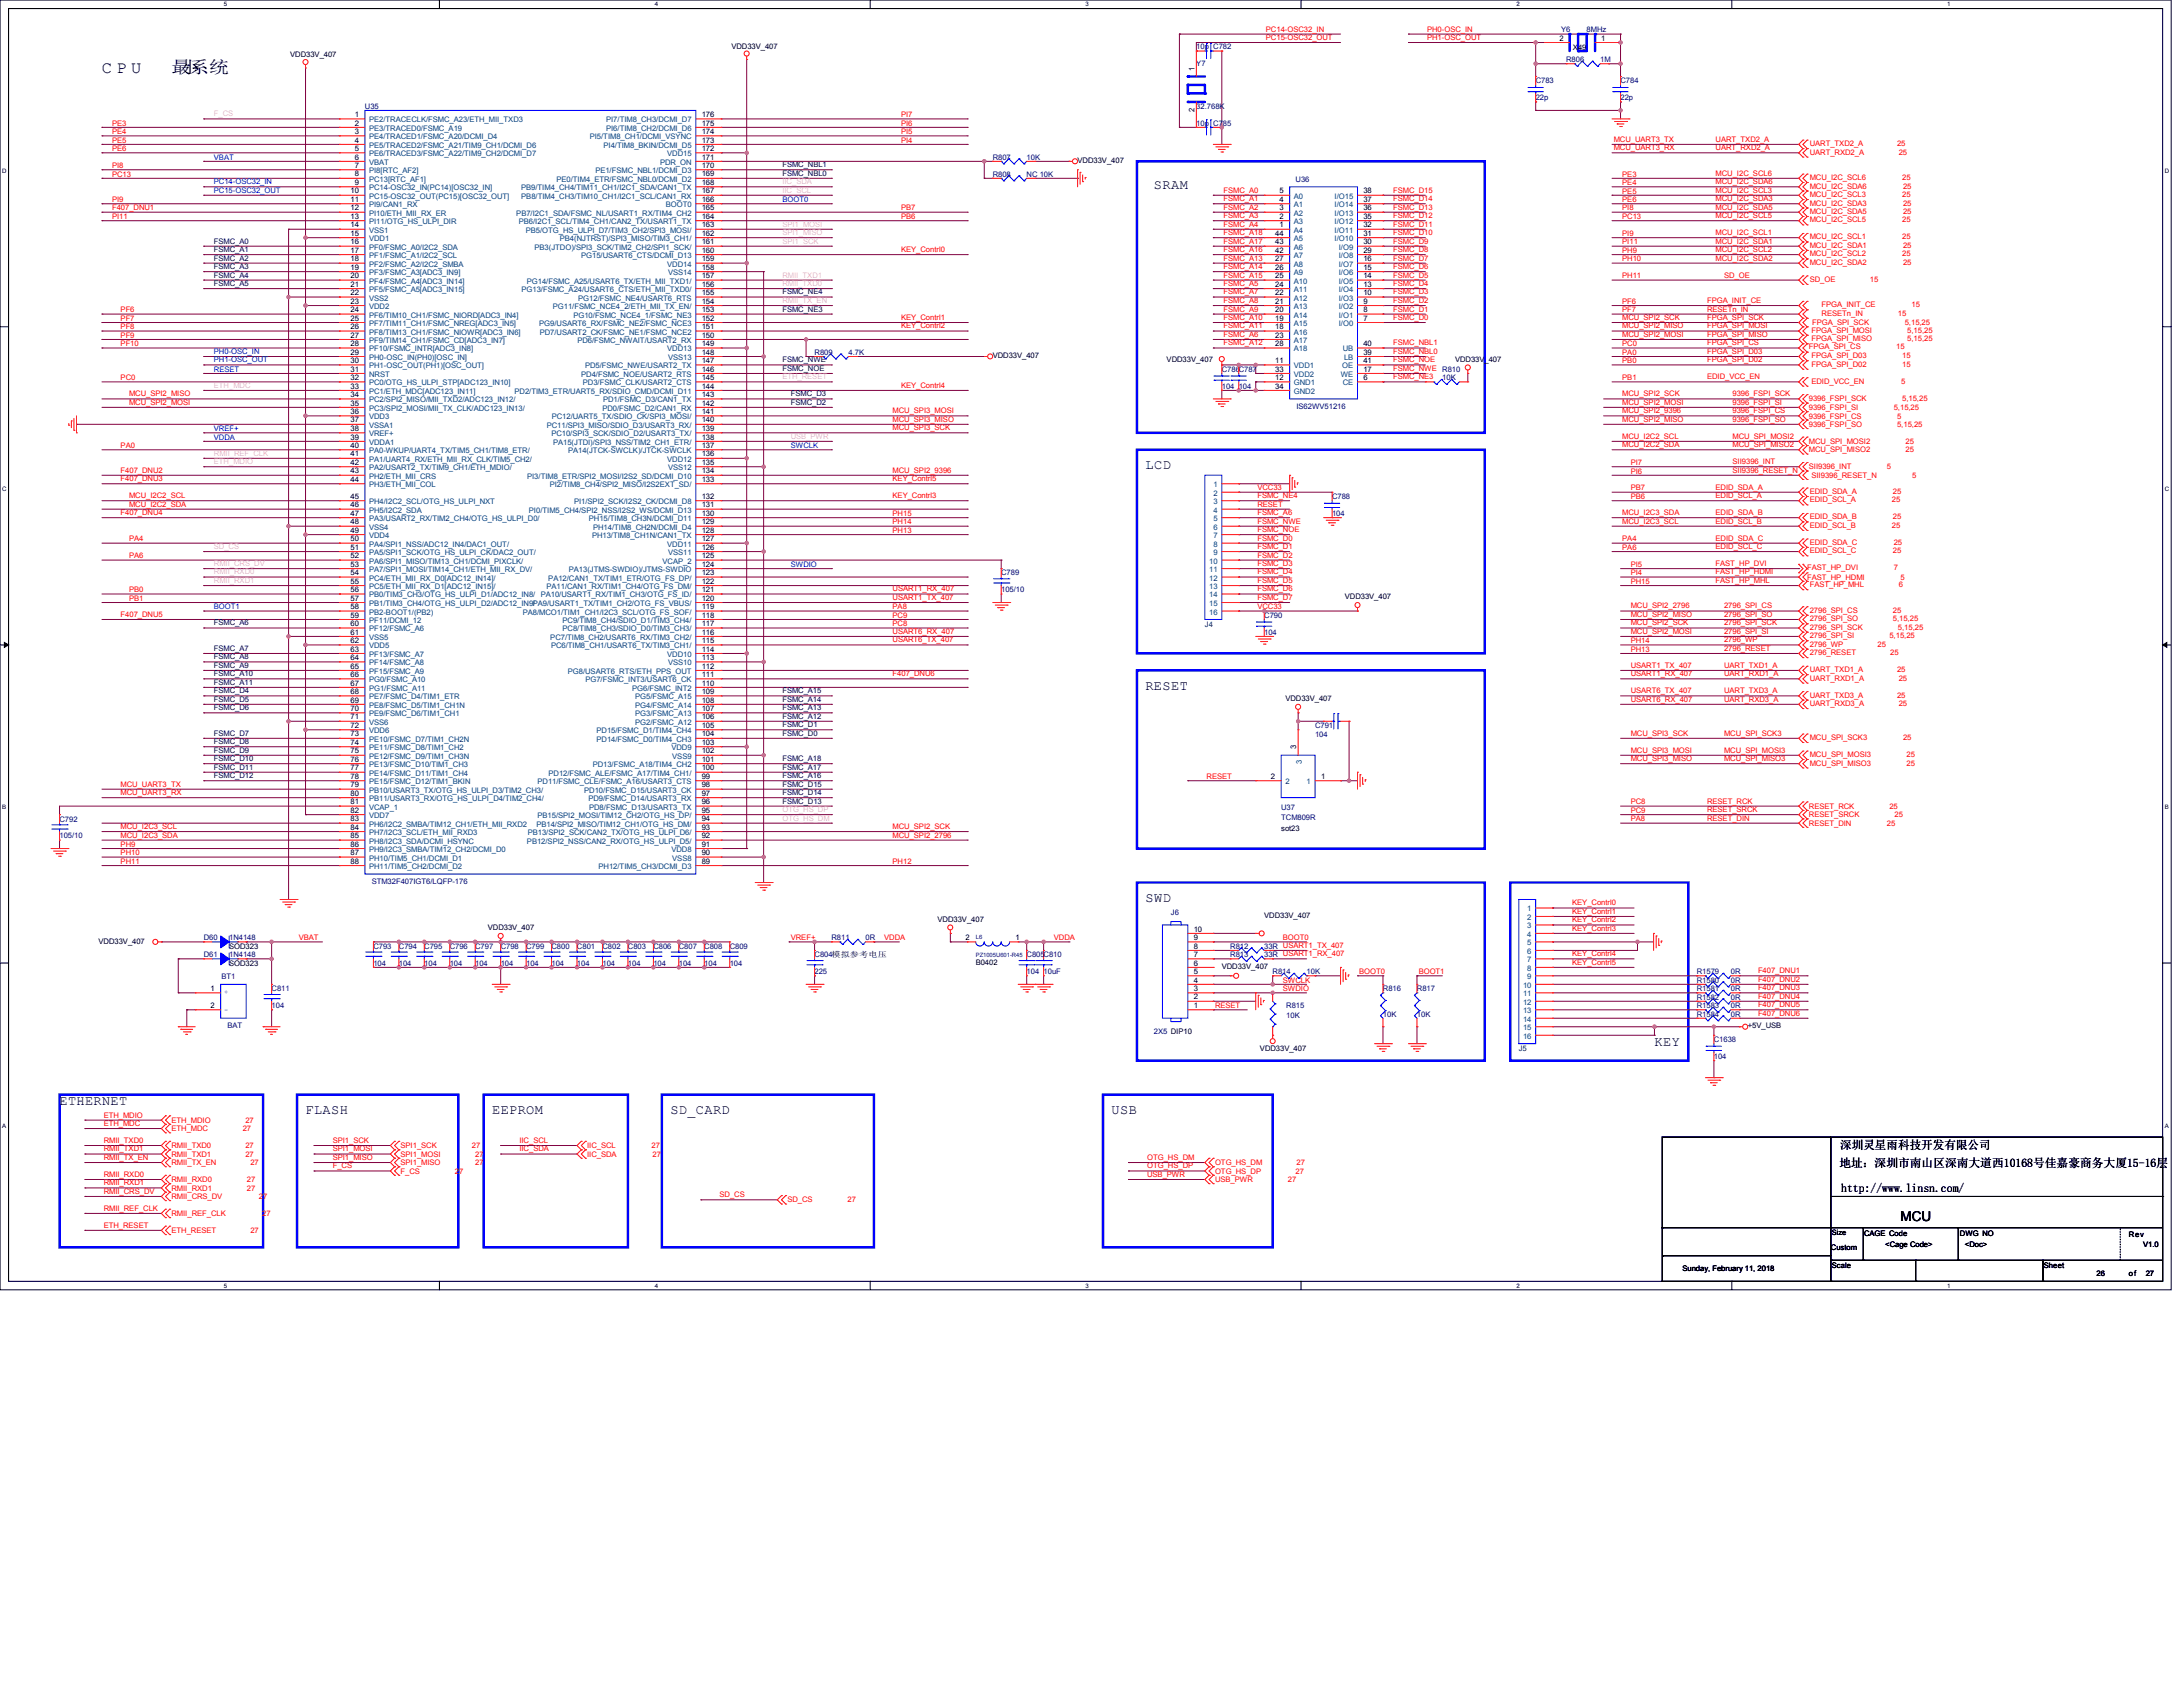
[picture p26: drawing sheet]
<svg xmlns="http://www.w3.org/2000/svg" width="1118mm" height="864mm" viewBox="0 0 1118 864" stroke-linecap="round" stroke-linejoin="round" font-family="sans-serif">
<defs><g id="words">
<g font-size="8.7">
<text x="52" y="37">C P U</text>
<text x="88" y="37">最系统</text>
<text x="92" y="37">小</text>
</g>
<g font-size="6.9">
<text x="591" y="97">SRAM</text>
<text x="586" y="240">LCD</text>
<text x="586" y="353">RESET</text>
<text x="586" y="462">SWD</text>
<text x="847" y="536">KEY</text>
<text x="30" y="566">ETHERNET</text>
<text x="156" y="570">FLASH</text>
<text x="252" y="570">EEPROM</text>
<text x="343" y="570">SD_CARD</text>
<text x="569" y="570">USB</text>
<text x="973" y="625">MCU</text>
</g>
<g font-size="6.1">
<text x="942" y="588">深圳灵星雨科技开发有限公司</text>
<text x="942" y="597">地址：深圳市南山区深南大道西10168号佳嘉豪商务大厦15-16层</text>
<text x="943" y="610">http://www.linsn.com/</text>
</g>
<g font-size="3.9" fill="#f00">
<text x="648" y="16">PC14-OSC32_IN</text>
<text x="731" y="16">PH0-OSC_IN</text>
<text x="648" y="20">PC15-OSC32_OUT</text>
<text x="731" y="20">PH1-OSC_OUT</text>
<text x="461" y="60">PI7</text>
<text x="57" y="64">PE3</text>
<text x="461" y="64">PI6</text>
<text x="57" y="69">PE4</text>
<text x="461" y="69">PI5</text>
<text x="57" y="73">PE5</text>
<text x="57" y="77">PE6</text>
<text x="461" y="73">PI4</text>
<text x="826" y="77">MCU_UART3_RX</text>
<text x="826" y="73">MCU_UART3_TX</text>
<text x="878" y="77">UART_RXD2_A</text>
<text x="878" y="73">UART_TXD2_A</text>
<text x="926" y="75">UART_TXD2_A</text>
<text x="971" y="75">25</text>
<text x="926" y="79">UART_RXD2_A</text>
<text x="972" y="79">25</text>
<text x="57" y="86">PI8</text>
<text x="878" y="90">MCU_I2C_SCL6</text>
<text x="57" y="90">PC13</text>
<text x="831" y="95">PE4</text>
<text x="831" y="90">PE3</text>
<text x="878" y="94">MCU_I2C_SDA6</text>
<text x="926" y="92">MCU_I2C_SCL6</text>
<text x="974" y="92">25</text>
<text x="626" y="99">FSMC_A0</text>
<text x="713" y="99">FSMC_D15</text>
<text x="831" y="99">PE5</text>
<text x="878" y="99">MCU_I2C_SCL3</text>
<text x="926" y="97">MCU_I2C_SDA6</text>
<text x="926" y="101">MCU_I2C_SCL3</text>
<text x="974" y="101">25</text>
<text x="974" y="97">25</text>
<text x="57" y="103">PI9</text>
<text x="57" y="107">F407_DNU1</text>
<text x="461" y="108">PB7</text>
<text x="626" y="103">FSMC_A1</text>
<text x="626" y="107">FSMC_A2</text>
<text x="713" y="103">FSMC_D14</text>
<text x="713" y="107">FSMC_D13</text>
<text x="831" y="103">PE6</text>
<text x="831" y="108">PI8</text>
<text x="878" y="103">MCU_I2C_SDA3</text>
<text x="878" y="107">MCU_I2C_SDA5</text>
<text x="926" y="105">MCU_I2C_SDA3</text>
<text x="974" y="105">25</text>
<text x="57" y="112">PI11</text>
<text x="461" y="112">PB6</text>
<text x="626" y="112">FSMC_A3</text>
<text x="713" y="112">FSMC_D12</text>
<text x="831" y="112">PC13</text>
<text x="878" y="112">MCU_I2C_SCL5</text>
<text x="926" y="114">MCU_I2C_SCL5</text>
<text x="926" y="110">MCU_I2C_SDA5</text>
<text x="974" y="114">25</text>
<text x="974" y="110">25</text>
<text x="626" y="116">FSMC_A4</text>
<text x="713" y="116">FSMC_D11</text>
<text x="626" y="120">FSMC_A18</text>
<text x="626" y="125">FSMC_A17</text>
<text x="713" y="120">FSMC_D10</text>
<text x="713" y="125">FSMC_D9</text>
<text x="831" y="121">PI9</text>
<text x="831" y="125">PI11</text>
<text x="878" y="120">MCU_I2C_SCL1</text>
<text x="878" y="125">MCU_I2C_SDA1</text>
<text x="926" y="123">MCU_I2C_SCL1</text>
<text x="974" y="123">25</text>
<text x="461" y="129">KEY_Contrl0</text>
<text x="626" y="129">FSMC_A16</text>
<text x="713" y="129">FSMC_D8</text>
<text x="831" y="129">PH9</text>
<text x="878" y="129">MCU_I2C_SCL2</text>
<text x="926" y="127">MCU_I2C_SDA1</text>
<text x="926" y="131">MCU_I2C_SCL2</text>
<text x="974" y="131">25</text>
<text x="974" y="127">25</text>
<text x="626" y="133">FSMC_A13</text>
<text x="626" y="138">FSMC_A14</text>
<text x="713" y="133">FSMC_D7</text>
<text x="713" y="138">FSMC_D6</text>
<text x="831" y="134">PH10</text>
<text x="878" y="133">MCU_I2C_SDA2</text>
<text x="926" y="136">MCU_I2C_SDA2</text>
<text x="974" y="136">25</text>
<text x="626" y="142">FSMC_A15</text>
<text x="713" y="142">FSMC_D5</text>
<text x="831" y="142">PH11</text>
<text x="883" y="142">SD_OE</text>
<text x="626" y="146">FSMC_A5</text>
<text x="713" y="146">FSMC_D4</text>
<text x="926" y="144">SD_OE</text>
<text x="957" y="144">15</text>
<text x="626" y="151">FSMC_A7</text>
<text x="626" y="155">FSMC_A8</text>
<text x="713" y="151">FSMC_D3</text>
<text x="713" y="155">FSMC_D2</text>
<text x="831" y="156">PF6</text>
<text x="874" y="155">FPGA_INIT_CE</text>
<text x="62" y="160">PF6</text>
<text x="626" y="159">FSMC_A9</text>
<text x="713" y="159">FSMC_D1</text>
<text x="831" y="160">PF7</text>
<text x="874" y="159">RESETn_IN</text>
<text x="933" y="157">FPGA_INIT_CE</text>
<text x="933" y="162">RESETn_IN</text>
<text x="972" y="162">15</text>
<text x="979" y="157">15</text>
<text x="62" y="164">PF7</text>
<text x="461" y="164">KEY_Contrl1</text>
<text x="626" y="164">FSMC_A10</text>
<text x="713" y="164">FSMC_D0</text>
<text x="831" y="164">MCU_SPI2_SCK</text>
<text x="874" y="164">FPGA_SPI_SCK</text>
<text x="928" y="166">FPGA_SPI_SCK</text>
<text x="975" y="166">5,15,25</text>
<text x="62" y="169">PF8</text>
<text x="62" y="173">PF9</text>
<text x="461" y="168">KEY_Contrl2</text>
<text x="626" y="168">FSMC_A11</text>
<text x="626" y="172">FSMC_A6</text>
<text x="831" y="168">MCU_SPI2_MISO</text>
<text x="831" y="172">MCU_SPI2_MOSI</text>
<text x="874" y="168">FPGA_SPI_MOSI</text>
<text x="874" y="172">FPGA_SPI_MISO</text>
<text x="927" y="170">FPGA_SPI_MOSI</text>
<text x="976" y="170">5,15,25</text>
<text x="62" y="177">PF10</text>
<text x="626" y="177">FSMC_A12</text>
<text x="713" y="177">FSMC_NBL1</text>
<text x="831" y="177">PC0</text>
<text x="874" y="177">FPGA_SPI_CS</text>
<text x="926" y="179">FPGA_SPI_CS</text>
<text x="927" y="175">FPGA_SPI_MISO</text>
<text x="971" y="179">15</text>
<text x="976" y="175">5,15,25</text>
<text x="713" y="181">FSMC_NBL0</text>
<text x="713" y="186">FSMC_NOE</text>
<text x="831" y="186">PB0</text>
<text x="831" y="182">PA0</text>
<text x="874" y="186">FPGA_SPI_D02</text>
<text x="874" y="181">FPGA_SPI_D03</text>
<text x="927" y="183">FPGA_SPI_D03</text>
<text x="974" y="183">15</text>
<text x="713" y="190">FSMC_NWE</text>
<text x="927" y="188">FPGA_SPI_D02</text>
<text x="974" y="188">15</text>
<text x="62" y="195">PC0</text>
<text x="713" y="194">FSMC_NE3</text>
<text x="831" y="195">PB1</text>
<text x="874" y="194">EDID_VCC_EN</text>
<text x="927" y="196">EDID_VCC_EN</text>
<text x="973" y="196">5</text>
<text x="66" y="203">MCU_SPI2_MISO</text>
<text x="461" y="199">KEY_Contrl4</text>
<text x="831" y="203">MCU_SPI2_SCK</text>
<text x="887" y="203">9396_FSPI_SCK</text>
<text x="66" y="207">MCU_SPI2_MOSI</text>
<text x="831" y="207">MCU_SPI2_MOSI</text>
<text x="887" y="207">9396_FSPI_SI</text>
<text x="926" y="210">9396_FSPI_SI</text>
<text x="926" y="206">9396_FSPI_SCK</text>
<text x="970" y="210">5,15,25</text>
<text x="974" y="206">5,15,25</text>
<text x="457" y="212">MCU_SPI3_MOSI</text>
<text x="457" y="216">MCU_SPI3_MISO</text>
<text x="831" y="216">MCU_SPI2_MISO</text>
<text x="831" y="212">MCU_SPI2_9396</text>
<text x="887" y="216">9396_FSPI_SO</text>
<text x="887" y="212">9396_FSPI_CS</text>
<text x="926" y="214">9396_FSPI_CS</text>
<text x="971" y="214">5</text>
<text x="457" y="220">MCU_SPI3_SCK</text>
<text x="926" y="219">9396_FSPI_SO</text>
<text x="971" y="219">5,15,25</text>
<text x="831" y="225">MCU_I2C2_SCL</text>
<text x="887" y="225">MCU_SPI_MOSI2</text>
<text x="926" y="227">MCU_SPI_MOSI2</text>
<text x="976" y="227">25</text>
<text x="62" y="229">PA0</text>
<text x="831" y="229">MCU_I2C2_SDA</text>
<text x="887" y="229">MCU_SPI_MISO2</text>
<text x="926" y="232">MCU_SPI_MISO2</text>
<text x="976" y="232">25</text>
<text x="835" y="238">PI7</text>
<text x="887" y="238">SII9396_INT</text>
<text x="62" y="242">F407_DNU2</text>
<text x="457" y="242">MCU_SPI2_9396</text>
<text x="835" y="242">PI6</text>
<text x="887" y="242">SII9396_RESET_N</text>
<text x="926" y="240">SII9396_INT</text>
<text x="927" y="245">SII9396_RESET_N</text>
<text x="966" y="240">5</text>
<text x="979" y="245">5</text>
<text x="62" y="246">F407_DNU3</text>
<text x="457" y="246">KEY_Contrl5</text>
<text x="644" y="251">VCC33</text>
<text x="835" y="251">PB7</text>
<text x="878" y="251">EDID_SDA_A</text>
<text x="66" y="255">MCU_I2C2_SCL</text>
<text x="457" y="255">KEY_Contrl3</text>
<text x="644" y="255">FSMC_NE4</text>
<text x="835" y="255">PB6</text>
<text x="878" y="255">EDID_SCL_A</text>
<text x="926" y="253">EDID_SDA_A</text>
<text x="926" y="257">EDID_SCL_A</text>
<text x="969" y="257">25</text>
<text x="969" y="253">25</text>
<text x="62" y="264">F407_DNU4</text>
<text x="66" y="259">MCU_I2C2_SDA</text>
<text x="644" y="260">RESET</text>
<text x="644" y="264">FSMC_A6</text>
<text x="831" y="264">MCU_I2C3_SDA</text>
<text x="878" y="264">EDID_SDA_B</text>
<text x="457" y="264">PH15</text>
<text x="457" y="268">PH14</text>
<text x="644" y="268">FSMC_NWE</text>
<text x="831" y="268">MCU_I2C3_SCL</text>
<text x="878" y="268">EDID_SCL_B</text>
<text x="926" y="266">EDID_SDA_B</text>
<text x="969" y="266">25</text>
<text x="457" y="273">PH13</text>
<text x="644" y="272">FSMC_NOE</text>
<text x="926" y="270">EDID_SCL_B</text>
<text x="969" y="270">25</text>
<text x="66" y="277">PA4</text>
<text x="644" y="277">FSMC_D0</text>
<text x="644" y="281">FSMC_D1</text>
<text x="831" y="277">PA4</text>
<text x="831" y="281">PA6</text>
<text x="878" y="277">EDID_SDA_C</text>
<text x="878" y="281">EDID_SCL_C</text>
<text x="926" y="279">EDID_SDA_C</text>
<text x="970" y="279">25</text>
<text x="66" y="286">PA6</text>
<text x="644" y="285">FSMC_D2</text>
<text x="926" y="283">EDID_SCL_C</text>
<text x="969" y="283">25</text>
<text x="644" y="290">FSMC_D3</text>
<text x="835" y="290">PI5</text>
<text x="878" y="290">FAST_HP_DVI</text>
<text x="925" y="292">FAST_HP_DVI</text>
<text x="970" y="292">7</text>
<text x="644" y="294">FSMC_D4</text>
<text x="644" y="298">FSMC_D5</text>
<text x="835" y="295">PI4</text>
<text x="835" y="299">PH15</text>
<text x="878" y="294">FAST_HP_HDMI</text>
<text x="878" y="298">FAST_HP_MHL</text>
<text x="925" y="297">FAST_HP_HDMI</text>
<text x="973" y="297">5</text>
<text x="66" y="303">PB0</text>
<text x="457" y="303">USART1_RX_407</text>
<text x="644" y="303">FSMC_D6</text>
<text x="926" y="301">FAST_HP_MHL</text>
<text x="972" y="301">6</text>
<text x="66" y="308">PB1</text>
<text x="457" y="307">USART1_TX_407</text>
<text x="457" y="312">PA8</text>
<text x="644" y="307">FSMC_D7</text>
<text x="644" y="312">VCC33</text>
<text x="835" y="311">MCU_SPI2_2796</text>
<text x="883" y="311">2796_SPI_CS</text>
<text x="62" y="316">F407_DNU5</text>
<text x="457" y="316">PC9</text>
<text x="835" y="316">MCU_SPI2_MISO</text>
<text x="883" y="316">2796_SPI_SO</text>
<text x="926" y="314">2796_SPI_CS</text>
<text x="969" y="314">25</text>
<text x="457" y="321">PC8</text>
<text x="835" y="320">MCU_SPI2_SCK</text>
<text x="883" y="320">2796_SPI_SCK</text>
<text x="926" y="322">2796_SPI_SCK</text>
<text x="926" y="318">2796_SPI_SO</text>
<text x="969" y="318">5,15,25</text>
<text x="972" y="322">5,15,25</text>
<text x="457" y="324">USART6_RX_407</text>
<text x="457" y="329">USART6_TX_407</text>
<text x="835" y="329">PH14</text>
<text x="835" y="324">MCU_SPI2_MOSI</text>
<text x="883" y="329">2796_WP</text>
<text x="883" y="324">2796_SPI_SI</text>
<text x="926" y="327">2796_SPI_SI</text>
<text x="967" y="327">5,15,25</text>
<text x="835" y="334">PH13</text>
<text x="883" y="333">2796_RESET</text>
<text x="926" y="331">2796_WP</text>
<text x="926" y="335">2796_RESET</text>
<text x="961" y="331">25</text>
<text x="968" y="335">25</text>
<text x="835" y="342">USART1_TX_407</text>
<text x="883" y="342">UART_TXD1_A</text>
<text x="457" y="346">F407_DNU6</text>
<text x="835" y="346">USART1_RX_407</text>
<text x="883" y="346">UART_RXD1_A</text>
<text x="926" y="344">UART_TXD1_A</text>
<text x="971" y="344">25</text>
<text x="926" y="348">UART_RXD1_A</text>
<text x="972" y="348">25</text>
<text x="835" y="359">USART6_RX_407</text>
<text x="835" y="355">USART6_TX_407</text>
<text x="883" y="359">UART_RXD3_A</text>
<text x="883" y="355">UART_TXD3_A</text>
<text x="926" y="357">UART_TXD3_A</text>
<text x="971" y="357">25</text>
<text x="926" y="361">UART_RXD3_A</text>
<text x="972" y="361">25</text>
<text x="835" y="377">MCU_SPI3_SCK</text>
<text x="883" y="377">MCU_SPI_SCK3</text>
<text x="926" y="379">MCU_SPI_SCK3</text>
<text x="974" y="379">25</text>
<text x="835" y="385">MCU_SPI3_MOSI</text>
<text x="835" y="390">MCU_SPI3_MISO</text>
<text x="883" y="385">MCU_SPI_MOSI3</text>
<text x="883" y="390">MCU_SPI_MISO3</text>
<text x="926" y="388">MCU_SPI_MOSI3</text>
<text x="976" y="388">25</text>
<text x="926" y="392">MCU_SPI_MISO3</text>
<text x="976" y="392">25</text>
<text x="618" y="399">RESET</text>
<text x="62" y="403">MCU_UART3_TX</text>
<text x="62" y="407">MCU_UART3_RX</text>
<text x="835" y="412">PC8</text>
<text x="874" y="411">RESET_RCK</text>
<text x="835" y="416">PC9</text>
<text x="874" y="416">RESET_SRCK</text>
<text x="926" y="414">RESET_RCK</text>
<text x="926" y="418">RESET_SRCK</text>
<text x="967" y="414">25</text>
<text x="970" y="418">25</text>
<text x="62" y="424">MCU_I2C3_SCL</text>
<text x="457" y="424">MCU_SPI2_SCK</text>
<text x="835" y="420">PA8</text>
<text x="874" y="420">RESET_DIN</text>
<text x="926" y="423">RESET_DIN</text>
<text x="966" y="423">25</text>
<text x="62" y="429">MCU_I2C3_SDA</text>
<text x="457" y="429">MCU_SPI2_2796</text>
<text x="62" y="433">PH9</text>
<text x="62" y="438">PH10</text>
<text x="62" y="442">PH11</text>
<text x="457" y="442">PH12</text>
<text x="805" y="468">KEY_Contrl1</text>
<text x="805" y="464">KEY_Contrl0</text>
<text x="805" y="472">KEY_Contrl2</text>
<text x="805" y="477">KEY_Contrl3</text>
<text x="153" y="481">VBAT</text>
<text x="405" y="481">VREF+</text>
<text x="453" y="481">VDDA</text>
<text x="540" y="481">VDDA</text>
<text x="657" y="481">BOOT0</text>
<text x="805" y="490">KEY_Contrl4</text>
<text x="805" y="494">KEY_Contrl5</text>
<text x="657" y="503">SWCLK</text>
<text x="696" y="499">BOOT0</text>
<text x="726" y="499">BOOT1</text>
<text x="900" y="498">F407_DNU1</text>
<text x="900" y="503">F407_DNU2</text>
<text x="657" y="507">SWDIO</text>
<text x="900" y="507">F407_DNU3</text>
<text x="900" y="511">F407_DNU4</text>
<text x="900" y="516">F407_DNU5</text>
<text x="622" y="516">RESET</text>
<text x="900" y="520">F407_DNU6</text>
<text x="53" y="572">ETH_MDIO</text>
<text x="88" y="575">ETH_MDIO</text>
<text x="126" y="575">27</text>
<text x="53" y="576">ETH_MDC</text>
<text x="88" y="579">ETH_MDC</text>
<text x="124" y="579">27</text>
<text x="53" y="585">RMII_TXD0</text>
<text x="88" y="588">RMII_TXD0</text>
<text x="126" y="588">27</text>
<text x="170" y="585">SPI1_SCK</text>
<text x="205" y="588">SPI1_SCK</text>
<text x="242" y="588">27</text>
<text x="266" y="585">IIC_SCL</text>
<text x="301" y="588">IIC_SCL</text>
<text x="334" y="588">27</text>
<text x="53" y="589">RMII_TXD1</text>
<text x="53" y="594">RMII_TX_EN</text>
<text x="88" y="592">RMII_TXD1</text>
<text x="126" y="592">27</text>
<text x="170" y="594">SPI1_MISO</text>
<text x="170" y="589">SPI1_MOSI</text>
<text x="205" y="592">SPI1_MOSI</text>
<text x="243" y="592">27</text>
<text x="266" y="589">IIC_SDA</text>
<text x="301" y="592">IIC_SDA</text>
<text x="334" y="592">27</text>
<text x="587" y="594">OTG_HS_DM</text>
<text x="88" y="596">RMII_TX_EN</text>
<text x="128" y="596">27</text>
<text x="170" y="598">F_CS</text>
<text x="205" y="596">SPI1_MISO</text>
<text x="243" y="596">27</text>
<text x="587" y="598">OTG_HS_DP</text>
<text x="622" y="596">OTG_HS_DM</text>
<text x="664" y="596">27</text>
<text x="53" y="602">RMII_RXD0</text>
<text x="88" y="605">RMII_RXD0</text>
<text x="126" y="605">27</text>
<text x="205" y="601">F_CS</text>
<text x="233" y="601">27</text>
<text x="587" y="602">USB_PWR</text>
<text x="622" y="601">OTG_HS_DP</text>
<text x="622" y="605">USB_PWR</text>
<text x="659" y="605">27</text>
<text x="663" y="601">27</text>
<text x="53" y="607">RMII_RXD1</text>
<text x="53" y="611">RMII_CRS_DV</text>
<text x="88" y="609">RMII_RXD1</text>
<text x="126" y="609">27</text>
<text x="88" y="614">RMII_CRS_DV</text>
<text x="133" y="614">27</text>
<text x="368" y="613">SD_CS</text>
<text x="403" y="616">SD_CS</text>
<text x="434" y="616">27</text>
<text x="53" y="620">RMII_REF_CLK</text>
<text x="88" y="623">RMII_REF_CLK</text>
<text x="134" y="623">27</text>
<text x="53" y="629">ETH_RESET</text>
<text x="88" y="631">ETH_RESET</text>
<text x="128" y="631">27</text>
</g>
<g font-size="3.9" fill="#000080">
<text x="799" y="17">Y6</text>
<text x="812" y="17">8MHz</text>
<text x="612" y="25">10p</text>
<text x="621" y="25">C782</text>
<text x="612" y="34">Y7</text>
<text x="802" y="32">R806</text>
<text x="819" y="32">1M</text>
<text x="786" y="43">C783</text>
<text x="830" y="43">C784</text>
<text x="786" y="51">22p</text>
<text x="830" y="51">22p</text>
<text x="187" y="56">U35</text>
<text x="612" y="56">32.768K</text>
<text x="612" y="64">10p</text>
<text x="621" y="64">C785</text>
<text x="508" y="82">R807</text>
<text x="526" y="82">10K</text>
<text x="508" y="90">R808</text>
<text x="526" y="90">NC 10K</text>
<text x="663" y="93">U36</text>
<text x="417" y="182">R809</text>
<text x="434" y="182">4.7K</text>
<text x="626" y="190">C786C787</text>
<text x="738" y="190">R810</text>
<text x="738" y="195">10K</text>
<text x="626" y="199">104</text>
<text x="634" y="199">104</text>
<text x="664" y="209">IS62WV51216</text>
<text x="682" y="255">C788</text>
<text x="682" y="264">104</text>
<text x="513" y="295">C789</text>
<text x="513" y="303">105/10</text>
<text x="647" y="316">C790</text>
<text x="647" y="325">104</text>
<text x="673" y="373">C791</text>
<text x="673" y="377">104</text>
<text x="656" y="414">U37</text>
<text x="656" y="420">TCM809R</text>
<text x="30" y="421">C792</text>
<text x="30" y="429">105/10</text>
<text x="190" y="453">STM32F407IGT6/LQFP-176</text>
<text x="599" y="468">J6</text>
<text x="104" y="481">D60</text>
<text x="117" y="481">1N4148</text>
<text x="191" y="486">C793</text>
<text x="204" y="486">C794</text>
<text x="217" y="486">C795</text>
<text x="230" y="486">C796</text>
<text x="243" y="486">C797</text>
<text x="256" y="486">C798</text>
<text x="269" y="486">C799</text>
<text x="282" y="486">C800</text>
<text x="295" y="486">C801</text>
<text x="308" y="486">C802</text>
<text x="321" y="486">C803</text>
<text x="335" y="486">C806</text>
<text x="348" y="486">C807</text>
<text x="361" y="486">C808</text>
<text x="374" y="486">C809</text>
<text x="426" y="481">R811</text>
<text x="443" y="481">0R</text>
<text x="630" y="486">R812</text>
<text x="647" y="486">33R USART1_TX_407</text>
<text x="104" y="490">D61</text>
<text x="117" y="490">1N4148</text>
<text x="417" y="490">C804模拟参考电压</text>
<text x="526" y="490">C805C810</text>
<text x="630" y="490">R813</text>
<text x="647" y="490">33R USART1_RX_407</text>
<text x="191" y="494">104</text>
<text x="204" y="494">104</text>
<text x="217" y="494">104</text>
<text x="230" y="494">104</text>
<text x="243" y="494">104</text>
<text x="256" y="494">104</text>
<text x="269" y="494">104</text>
<text x="282" y="494">104</text>
<text x="295" y="494">104</text>
<text x="308" y="494">104</text>
<text x="321" y="494">104</text>
<text x="335" y="494">104</text>
<text x="348" y="494">104</text>
<text x="361" y="494">104</text>
<text x="374" y="494">104</text>
<text x="113" y="501">BT1</text>
<text x="417" y="499">225</text>
<text x="526" y="499">104</text>
<text x="534" y="499">10uF</text>
<text x="652" y="499">R814</text>
<text x="669" y="499">10K</text>
<text x="869" y="499">R1579</text>
<text x="869" y="503">R1580</text>
<text x="886" y="499">0R</text>
<text x="886" y="503">0R</text>
<text x="139" y="507">C811</text>
<text x="708" y="507">R816</text>
<text x="725" y="507">R817</text>
<text x="869" y="507">R1581</text>
<text x="886" y="507">0R</text>
<text x="869" y="512">R1582</text>
<text x="886" y="512">0R</text>
<text x="139" y="516">104</text>
<text x="659" y="516">R815</text>
<text x="659" y="521">10K</text>
<text x="708" y="520">10K</text>
<text x="725" y="520">10K</text>
<text x="869" y="516">R1583</text>
<text x="869" y="520">R1584</text>
<text x="886" y="516">0R</text>
<text x="886" y="520">0R</text>
<text x="116" y="527">BAT</text>
<text x="591" y="529">2X5 DIP10</text>
<text x="877" y="533">C1638</text>
<text x="877" y="542">104</text>
</g>
<g font-size="3.9">
<text x="798" y="21">2</text>
<text x="820" y="21">1</text>
<text x="149" y="29">VDD33V_407</text>
<text x="374" y="25">VDD33V_407</text>
<text x="805" y="26">X49</text>
<text x="612" y="36" transform="rotate(-90 612 36)">1</text>
<text x="182" y="60">1</text>
<text x="359" y="60">176</text>
<text x="612" y="57" transform="rotate(-90 612 57)">2</text>
<text x="182" y="64">2</text>
<text x="359" y="64">175</text>
<text x="182" y="69">3</text>
<text x="359" y="69">174</text>
<text x="182" y="73">4</text>
<text x="182" y="77">5</text>
<text x="359" y="77">172</text>
<text x="359" y="73">173</text>
<text x="182" y="82">6</text>
<text x="359" y="82">171</text>
<text x="552" y="83">VDD33V_407</text>
<text x="182" y="86">7</text>
<text x="359" y="86">170</text>
<text x="182" y="90">8</text>
<text x="182" y="95">9</text>
<text x="359" y="95">168</text>
<text x="359" y="90">169</text>
<text x="179" y="99">10</text>
<text x="359" y="99">167</text>
<text x="655" y="99">5</text>
<text x="698" y="99">38</text>
<text x="179" y="103">11</text>
<text x="179" y="108">12</text>
<text x="359" y="108">165</text>
<text x="359" y="103">166</text>
<text x="655" y="103">4</text>
<text x="655" y="108">3</text>
<text x="698" y="108">36</text>
<text x="698" y="103">37</text>
<text x="179" y="112">13</text>
<text x="359" y="112">164</text>
<text x="655" y="112">2</text>
<text x="698" y="112">35</text>
<text x="179" y="116">14</text>
<text x="359" y="116">163</text>
<text x="655" y="116">1</text>
<text x="698" y="116">32</text>
<text x="179" y="121">15</text>
<text x="179" y="125">16</text>
<text x="359" y="125">161</text>
<text x="359" y="121">162</text>
<text x="653" y="121">44</text>
<text x="653" y="125">43</text>
<text x="698" y="125">30</text>
<text x="698" y="121">31</text>
<text x="179" y="129">17</text>
<text x="359" y="129">160</text>
<text x="653" y="129">42</text>
<text x="698" y="129">29</text>
<text x="179" y="134">18</text>
<text x="359" y="134">159</text>
<text x="653" y="134">27</text>
<text x="698" y="134">16</text>
<text x="179" y="138">19</text>
<text x="179" y="142">20</text>
<text x="359" y="142">157</text>
<text x="359" y="138">158</text>
<text x="653" y="138">26</text>
<text x="653" y="142">25</text>
<text x="698" y="142">14</text>
<text x="698" y="138">15</text>
<text x="179" y="147">21</text>
<text x="359" y="147">156</text>
<text x="653" y="147">24</text>
<text x="698" y="147">13</text>
<text x="179" y="151">22</text>
<text x="179" y="155">23</text>
<text x="359" y="155">154</text>
<text x="359" y="151">155</text>
<text x="653" y="151">22</text>
<text x="653" y="155">21</text>
<text x="698" y="155">9</text>
<text x="698" y="151">10</text>
<text x="179" y="160">24</text>
<text x="359" y="160">153</text>
<text x="653" y="160">20</text>
<text x="698" y="160">8</text>
<text x="179" y="164">25</text>
<text x="359" y="164">152</text>
<text x="653" y="164">19</text>
<text x="698" y="164">7</text>
<text x="179" y="169">26</text>
<text x="179" y="173">27</text>
<text x="359" y="173">150</text>
<text x="359" y="169">151</text>
<text x="653" y="169">18</text>
<text x="653" y="173">23</text>
<text x="179" y="177">28</text>
<text x="359" y="177">149</text>
<text x="653" y="177">28</text>
<text x="698" y="177">40</text>
<text x="179" y="182">29</text>
<text x="179" y="186">30</text>
<text x="359" y="186">147</text>
<text x="359" y="182">148</text>
<text x="508" y="183">VDD33V_407</text>
<text x="597" y="185">VDD33V_407</text>
<text x="653" y="186">11</text>
<text x="698" y="182">39</text>
<text x="698" y="186">41</text>
<text x="745" y="185">VDD33V_407</text>
<text x="179" y="190">31</text>
<text x="359" y="190">146</text>
<text x="653" y="190">33</text>
<text x="698" y="190">17</text>
<text x="179" y="195">32</text>
<text x="359" y="195">145</text>
<text x="653" y="195">12</text>
<text x="698" y="195">6</text>
<text x="179" y="199">33</text>
<text x="179" y="203">34</text>
<text x="359" y="203">143</text>
<text x="359" y="199">144</text>
<text x="653" y="199">34</text>
<text x="179" y="208">35</text>
<text x="359" y="208">142</text>
<text x="179" y="212">36</text>
<text x="359" y="212">141</text>
<text x="179" y="216">37</text>
<text x="179" y="221">38</text>
<text x="359" y="221">139</text>
<text x="359" y="216">140</text>
<text x="179" y="225">39</text>
<text x="359" y="225">138</text>
<text x="179" y="229">40</text>
<text x="179" y="234">41</text>
<text x="359" y="234">136</text>
<text x="359" y="229">137</text>
<text x="179" y="238">42</text>
<text x="359" y="238">135</text>
<text x="179" y="242">43</text>
<text x="359" y="242">134</text>
<text x="179" y="247">44</text>
<text x="359" y="247">133</text>
<text x="179" y="255">45</text>
<text x="359" y="255">132</text>
<text x="179" y="260">46</text>
<text x="359" y="260">131</text>
<text x="179" y="264">47</text>
<text x="179" y="268">48</text>
<text x="359" y="268">129</text>
<text x="359" y="264">130</text>
<text x="179" y="273">49</text>
<text x="359" y="273">128</text>
<text x="179" y="277">50</text>
<text x="179" y="281">51</text>
<text x="359" y="281">126</text>
<text x="359" y="277">127</text>
<text x="179" y="286">52</text>
<text x="359" y="286">125</text>
<text x="179" y="290">53</text>
<text x="359" y="290">124</text>
<text x="179" y="294">54</text>
<text x="179" y="299">55</text>
<text x="359" y="299">122</text>
<text x="359" y="294">123</text>
<text x="179" y="303">56</text>
<text x="359" y="303">121</text>
<text x="179" y="308">57</text>
<text x="179" y="312">58</text>
<text x="359" y="312">119</text>
<text x="359" y="308">120</text>
<text x="688" y="307">VDD33V_407</text>
<text x="179" y="316">59</text>
<text x="359" y="316">118</text>
<text x="179" y="321">60</text>
<text x="359" y="321">117</text>
<text x="179" y="325">61</text>
<text x="179" y="329">62</text>
<text x="359" y="329">115</text>
<text x="359" y="325">116</text>
<text x="179" y="334">63</text>
<text x="359" y="334">114</text>
<text x="179" y="338">64</text>
<text x="359" y="338">113</text>
<text x="179" y="342">65</text>
<text x="179" y="347">66</text>
<text x="359" y="347">111</text>
<text x="359" y="342">112</text>
<text x="179" y="351">67</text>
<text x="359" y="351">110</text>
<text x="179" y="355">68</text>
<text x="179" y="360">69</text>
<text x="359" y="360">108</text>
<text x="359" y="355">109</text>
<text x="658" y="359">VDD33V_407</text>
<text x="179" y="364">70</text>
<text x="359" y="364">107</text>
<text x="179" y="368">71</text>
<text x="359" y="368">106</text>
<text x="179" y="373">72</text>
<text x="179" y="377">73</text>
<text x="359" y="377">104</text>
<text x="359" y="373">105</text>
<text x="179" y="381">74</text>
<text x="359" y="381">103</text>
<text x="664" y="384" transform="rotate(-90 664 384)">3</text>
<text x="179" y="386">75</text>
<text x="359" y="386">102</text>
<text x="179" y="390">76</text>
<text x="179" y="394">77</text>
<text x="359" y="394">100</text>
<text x="359" y="390">101</text>
<text x="179" y="399">78</text>
<text x="359" y="399">99</text>
<text x="651" y="399">2</text>
<text x="676" y="399">1</text>
<text x="179" y="403">79</text>
<text x="179" y="407">80</text>
<text x="359" y="407">97</text>
<text x="359" y="403">98</text>
<text x="179" y="412">81</text>
<text x="359" y="412">96</text>
<text x="179" y="416">82</text>
<text x="359" y="416">95</text>
<text x="179" y="420">83</text>
<text x="179" y="425">84</text>
<text x="359" y="425">93</text>
<text x="359" y="420">94</text>
<text x="656" y="425">sot23</text>
<text x="179" y="429">85</text>
<text x="359" y="429">92</text>
<text x="179" y="433">86</text>
<text x="179" y="438">87</text>
<text x="359" y="438">90</text>
<text x="359" y="433">91</text>
<text x="179" y="442">88</text>
<text x="359" y="442">89</text>
<text x="480" y="472">VDD33V_407</text>
<text x="647" y="470">VDD33V_407</text>
<text x="250" y="476">VDD33V_407</text>
<text x="611" y="477">10</text>
<text x="50" y="483">VDD33V_407</text>
<text x="117" y="486">SOD323</text>
<text x="494" y="481">2</text>
<text x="520" y="481">1</text>
<text x="611" y="486">8</text>
<text x="611" y="481">9</text>
<text x="611" y="490">7</text>
<text x="117" y="494">SOD323</text>
<text x="500" y="494">B0402</text>
<text x="611" y="494">6</text>
<text x="626" y="496">VDD33V_407</text>
<text x="611" y="503">4</text>
<text x="611" y="499">5</text>
<text x="108" y="507">1</text>
<text x="611" y="507">3</text>
<text x="611" y="512">2</text>
<text x="108" y="516">2</text>
<text x="611" y="516">1</text>
<text x="895" y="527">+5V_USB</text>
<text x="645" y="538">VDD33V_407</text>
<text x="954" y="633">CAGE Code</text>
<text x="1003" y="633">DWG NO</text>
<text x="1090" y="633">Rev</text>
<text x="937" y="640">Custom</text>
<text x="965" y="639">&lt;Cage Code&gt;</text>
<text x="1006" y="639">&lt;Doc&gt;</text>
<text x="1097" y="639">V1.0</text>
<text x="861" y="651">Sunday, February 11, 2018</text>
<text x="938" y="649">Scale</text>
<text x="1046" y="649">Sheet</text>
<text x="1073" y="653">26</text>
<text x="1090" y="653">of</text>
<text x="1098" y="653">27</text>
</g>
<g font-size="3.9" fill="#ff80ff">
<text x="110" y="60">F_CS</text>
<text x="401" y="94">IIC_SDA</text>
<text x="401" y="99">IIC_SCL</text>
<text x="401" y="116">SPI1_MOSI</text>
<text x="401" y="120">SPI1_MISO</text>
<text x="401" y="125">SPI1_SCK</text>
<text x="401" y="142">RMII_TXD1</text>
<text x="401" y="146">RMII_TXD0</text>
<text x="401" y="155">RMII_TX_EN</text>
<text x="401" y="194">ETH_RESET</text>
<text x="110" y="199">ETH_MDC</text>
<text x="405" y="225">USB_PWR</text>
<text x="110" y="233">RMII_REF_CLK</text>
<text x="110" y="238">ETH_MDIO</text>
<text x="110" y="281">SD_CS</text>
<text x="110" y="290">RMII_CRS_DV</text>
<text x="110" y="294">RMII_RXD0</text>
<text x="110" y="298">RMII_RXD1</text>
<text x="401" y="416">OTG_HS_DP</text>
<text x="401" y="420">OTG_HS_DM</text>
</g>
<g font-size="3.9" fill="#004080">
<text x="189" y="62">PE2/TRACECLK/FSMC_A23/ETH_MII_TXD3</text>
<text x="310" y="63">PI7/TIM8_CH3/DCMI_D7</text>
<text x="189" y="67">PE3/TRACED0/FSMC_A19</text>
<text x="189" y="71">PE4/TRACED1/FSMC_A20/DCMI_D4</text>
<text x="302" y="71">PI5/TIM8_CH1/DCMI_VSYNC</text>
<text x="310" y="67">PI6/TIM8_CH2/DCMI_D6</text>
<text x="189" y="76">PE5/TRACED2/FSMC_A21/TIM9_CH1/DCMI_D6</text>
<text x="309" y="76">PI4/TIM8_BKIN/DCMI_D5</text>
<text x="189" y="80">PE6/TRACED3/FSMC_A22/TIM9_CH2/DCMI_D7</text>
<text x="342" y="80">VDD15</text>
<text x="189" y="84">VBAT</text>
<text x="189" y="89">PI8[RTC_AF2]</text>
<text x="305" y="89">PE1/FSMC_NBL1/DCMI_D3</text>
<text x="338" y="84">PDR_ON</text>
<text x="189" y="93">PC13[RTC_AF1]</text>
<text x="285" y="93">PE0/TIM4_ETR/FSMC_NBL0/DCMI_D2</text>
<text x="189" y="97">PC14-OSC32_IN(PC14)[OSC32_IN]</text>
<text x="189" y="102">PC15-OSC32_OUT(PC15)[OSC32_OUT]</text>
<text x="267" y="97">PB9/TIM4_CH4/TIM11_CH1/I2C1_SDA/CAN1_TX</text>
<text x="267" y="102">PB8/TIM4_CH3/TIM10_CH1/I2C1_SCL/CAN1_RX</text>
<text x="662" y="102">A0</text>
<text x="683" y="102">I/O15</text>
<text x="189" y="106">PI9/CAN1_RX</text>
<text x="341" y="106">BOOT0</text>
<text x="662" y="106">A1</text>
<text x="683" y="106">I/O14</text>
<text x="189" y="110">PI10/ETH_MII_RX_ER</text>
<text x="264" y="110">PB7/I2C1_SDA/FSMC_NL/USART1_RX/TIM4_CH2</text>
<text x="662" y="110">A2</text>
<text x="683" y="110">I/O13</text>
<text x="189" y="115">PI11/OTG_HS_ULPI_DIR</text>
<text x="189" y="119">VSS1</text>
<text x="266" y="115">PB6/I2C1_SCL/TIM4_CH1/CAN2_TX/USART1_TX</text>
<text x="269" y="119">PB5/OTG_HS_ULPI_D7/TIM3_CH2/SPI3_MOSI/</text>
<text x="662" y="115">A3</text>
<text x="662" y="119">A4</text>
<text x="683" y="119">I/O11</text>
<text x="683" y="115">I/O12</text>
<text x="189" y="123">VDD1</text>
<text x="287" y="123">PB4(NJTRST)/SPI3_MISO/TIM3_CH1/</text>
<text x="662" y="123">A5</text>
<text x="683" y="123">I/O10</text>
<text x="189" y="128">PF0/FSMC_A0/I2C2_SDA</text>
<text x="274" y="128">PB3(JTDO)/SPI3_SCK/TIM2_CH2/SPI1_SCK/</text>
<text x="662" y="128">A6</text>
<text x="685" y="128">I/O9</text>
<text x="189" y="132">PF1/FSMC_A1/I2C2_SCL</text>
<text x="189" y="136">PF2/FSMC_A2/I2C2_SMBA</text>
<text x="298" y="132">PG15/USART6_CTS/DCMI_D13</text>
<text x="342" y="136">VDD14</text>
<text x="662" y="132">A7</text>
<text x="662" y="136">A8</text>
<text x="685" y="136">I/O7</text>
<text x="685" y="132">I/O8</text>
<text x="189" y="141">PF3/FSMC_A3[ADC3_IN9]</text>
<text x="342" y="141">VSS14</text>
<text x="662" y="141">A9</text>
<text x="685" y="141">I/O6</text>
<text x="189" y="145">PF4/FSMC_A4[ADC3_IN14]</text>
<text x="189" y="150">PF5/FSMC_A5[ADC3_IN15]</text>
<text x="267" y="150">PG13/FSMC_A24/USART6_CTS/ETH_MII_TXD0/</text>
<text x="270" y="145">PG14/FSMC_A25/USART6_TX/ETH_MII_TXD1/</text>
<text x="662" y="145">A10</text>
<text x="662" y="150">A11</text>
<text x="685" y="150">I/O4</text>
<text x="685" y="145">I/O5</text>
<text x="189" y="154">VSS2</text>
<text x="296" y="154">PG12/FSMC_NE4/USART6_RTS</text>
<text x="662" y="154">A12</text>
<text x="685" y="154">I/O3</text>
<text x="189" y="158">VDD2</text>
<text x="283" y="158">PG11/FSMC_NCE4_2/ETH_MII_TX_EN/</text>
<text x="662" y="158">A13</text>
<text x="685" y="158">I/O2</text>
<text x="189" y="163">PF6/TIM10_CH1/FSMC_NIORD[ADC3_IN4]</text>
<text x="189" y="167">PF7/TIM11_CH1/FSMC_NREG[ADC3_IN5]</text>
<text x="276" y="167">PG9/USART6_RX/FSMC_NE2/FSMC_NCE3</text>
<text x="294" y="163">PG10/FSMC_NCE4_1/FSMC_NE3</text>
<text x="662" y="163">A14</text>
<text x="662" y="167">A15</text>
<text x="685" y="167">I/O0</text>
<text x="685" y="163">I/O1</text>
<text x="189" y="171">PF8/TIM13_CH1/FSMC_NIOWR[ADC3_IN6]</text>
<text x="276" y="171">PD7/USART2_CK/FSMC_NE1/FSMC_NCE2</text>
<text x="662" y="171">A16</text>
<text x="189" y="176">PF9/TIM14_CH1/FSMC_CD[ADC3_IN7]</text>
<text x="189" y="180">PF10/FSMC_INTR[ADC3_IN8]</text>
<text x="296" y="176">PD6/FSMC_NWAIT/USART2_RX</text>
<text x="342" y="180">VDD13</text>
<text x="662" y="176">A17</text>
<text x="662" y="180">A18</text>
<text x="687" y="180">UB</text>
<text x="189" y="184">PH0-OSC_IN(PH0)[OSC_IN]</text>
<text x="342" y="184">VSS13</text>
<text x="688" y="184">LB</text>
<text x="189" y="189">PH1-OSC_OUT(PH1)[OSC_OUT]</text>
<text x="300" y="189">PD5/FSMC_NWE/USART2_TX</text>
<text x="662" y="189">VDD1</text>
<text x="687" y="189">OE</text>
<text x="189" y="193">NRST</text>
<text x="189" y="197">PC0/OTG_HS_ULPI_STP[ADC123_IN10]</text>
<text x="298" y="193">PD4/FSMC_NOE/USART2_RTS</text>
<text x="298" y="197">PD3/FSMC_CLK/USART2_CTS</text>
<text x="662" y="193">VDD2</text>
<text x="662" y="197">GND1</text>
<text x="686" y="193">WE</text>
<text x="687" y="197">CE</text>
<text x="189" y="202">PC1/ETH_MDC[ADC123_IN11]</text>
<text x="263" y="202">PD2/TIM3_ETR/UART5_RX/SDIO_CMD/DCMI_D11</text>
<text x="662" y="202">GND2</text>
<text x="189" y="206">PC2/SPI2_MISO/MII_TXD2/ADC123_IN12/</text>
<text x="309" y="206">PD1/FSMC_D3/CAN1_TX</text>
<text x="189" y="210">PC3/SPI2_MOSI/MII_TX_CLK/ADC123_IN13/</text>
<text x="189" y="215">VDD3</text>
<text x="282" y="215">PC12/UART5_TX/SDIO_CK/SPI3_MOSI/</text>
<text x="308" y="210">PD0/FSMC_D2/CAN1_RX</text>
<text x="189" y="219">VSSA1</text>
<text x="280" y="219">PC11/SPI3_MISO/SDIO_D3/USART3_RX/</text>
<text x="189" y="223">VREF+</text>
<text x="189" y="228">VDDA1</text>
<text x="282" y="223">PC10/SPI3_SCK/SDIO_D2/USART3_TX/</text>
<text x="283" y="228">PA15(JTDI)/SPI3_NSS/TIM2_CH1_ETR/</text>
<text x="189" y="232">PA0-WKUP/UART4_TX/TIM5_CH1/TIM8_ETR/</text>
<text x="291" y="232">PA14(JTCK-SWCLK)/JTCK-SWCLK</text>
<text x="189" y="236">PA1/UART4_RX/ETH_MII_RX_CLK/TIM5_CH2/</text>
<text x="342" y="236">VDD12</text>
<text x="189" y="241">PA2/USART2_TX/TIM9_CH1/ETH_MDIO/</text>
<text x="189" y="245">PH2/ETH_MII_CRS</text>
<text x="270" y="245">PI3/TIM8_ETR/SPI2_MOSI/I2S2_SD/DCMI_D10</text>
<text x="342" y="241">VSS12</text>
<text x="189" y="249">PH3/ETH_MII_COL</text>
<text x="281" y="249">PI2/TIM8_CH4/SPI2_MISO/I2S2EXT_SD/</text>
<text x="621" y="249">1</text>
<text x="621" y="254">2</text>
<text x="189" y="258">PH4/I2C2_SCL/OTG_HS_ULPI_NXT</text>
<text x="189" y="262">PH5/I2C2_SDA</text>
<text x="271" y="262">PI0/TIM5_CH4/SPI2_NSS/I2S2_WS/DCMI_D13</text>
<text x="294" y="258">PI1/SPI2_SCK/I2S2_CK/DCMI_D8</text>
<text x="621" y="258">3</text>
<text x="621" y="262">4</text>
<text x="189" y="267">PA3/USART2_RX/TIM2_CH4/OTG_HS_ULPI_D0/</text>
<text x="301" y="267">PH15/TIM8_CH3N/DCMI_D11</text>
<text x="621" y="267">5</text>
<text x="189" y="271">VSS4</text>
<text x="189" y="275">VDD4</text>
<text x="303" y="275">PH13/TIM8_CH1N/CAN1_TX</text>
<text x="304" y="271">PH14/TIM8_CH2N/DCMI_D4</text>
<text x="621" y="271">6</text>
<text x="621" y="275">7</text>
<text x="189" y="280">PA4/SPI1_NSS/ADC12_IN4/DAC1_OUT/</text>
<text x="342" y="280">VDD11</text>
<text x="621" y="280">8</text>
<text x="189" y="284">PA5/SPI1_SCK/OTG_HS_ULPI_CK/DAC2_OUT/</text>
<text x="342" y="284">VSS11</text>
<text x="621" y="284">9</text>
<text x="189" y="289">PA6/SPI1_MISO/TIM13_CH1/DCMI_PIXCLK/</text>
<text x="189" y="293">PA7/SPI1_MOSI/TIM14_CH1/ETH_MII_RX_DV/</text>
<text x="291" y="293">PA13(JTMS-SWDIO)/JTMS-SWDIO</text>
<text x="339" y="289">VCAP_2</text>
<text x="619" y="289">10</text>
<text x="619" y="293">11</text>
<text x="189" y="297">PC4/ETH_MII_RX_D0[ADC12_IN14]/</text>
<text x="281" y="297">PA12/CAN1_TX/TIM1_ETR/OTG_FS_DP/</text>
<text x="619" y="297">12</text>
<text x="189" y="302">PC5/ETH_MII_RX_D1[ADC12_IN15]/</text>
<text x="189" y="306">PB0/TIM3_CH3/OTG_HS_ULPI_D1/ADC12_IN8/</text>
<text x="277" y="306">PA10/USART1_RX/TIM1_CH3/OTG_FS_ID/</text>
<text x="280" y="302">PA11/CAN1_RX/TIM1_CH4/OTG_FS_DM/</text>
<text x="619" y="302">13</text>
<text x="619" y="306">14</text>
<text x="189" y="310">PB1/TIM3_CH4/OTG_HS_ULPI_D2/ADC12_IN9/PA9/USART1_TX/TIM1_CH2/OTG_FS_VBUS/</text>
<text x="619" y="310">15</text>
<text x="189" y="315">PB2-BOOT1/(PB2)</text>
<text x="268" y="315">PA8/MCO1/TIM1_CH1/I2C3_SCL/OTG_FS_SOF/</text>
<text x="619" y="315">16</text>
<text x="189" y="319">PF11/DCMI_12</text>
<text x="189" y="323">PF12/FSMC_A6</text>
<text x="288" y="323">PC8/TIM8_CH3/SDIO_D0/TIM3_CH3/</text>
<text x="288" y="319">PC9/TIM8_CH4/SDIO_D1/TIM3_CH4/</text>
<text x="189" y="328">VSS5</text>
<text x="282" y="328">PC7/TIM8_CH2/USART6_RX/TIM3_CH2/</text>
<text x="189" y="332">VDD5</text>
<text x="282" y="332">PC6/TIM8_CH1/USART6_TX/TIM3_CH1/</text>
<text x="189" y="336">PF13/FSMC_A7</text>
<text x="189" y="341">PF14/FSMC_A8</text>
<text x="342" y="336">VDD10</text>
<text x="342" y="341">VSS10</text>
<text x="189" y="345">PF15/FSMC_A9</text>
<text x="291" y="345">PG8/USART6_RTS/ETH_PPS_OUT</text>
<text x="189" y="349">PG0/FSMC_A10</text>
<text x="189" y="354">PG1/FSMC_A11</text>
<text x="300" y="349">PG7/FSMC_INT3/USART6_CK</text>
<text x="324" y="354">PG6/FSMC_INT2</text>
<text x="189" y="358">PE7/FSMC_D4/TIM1_ETR</text>
<text x="325" y="358">PG5/FSMC_A15</text>
<text x="189" y="362">PE8/FSMC_D5/TIM1_CH1N</text>
<text x="325" y="362">PG4/FSMC_A14</text>
<text x="189" y="367">PE9/FSMC_D6/TIM1_CH1</text>
<text x="189" y="371">VSS6</text>
<text x="325" y="371">PG2/FSMC_A12</text>
<text x="325" y="367">PG3/FSMC_A13</text>
<text x="189" y="375">VDD6</text>
<text x="305" y="375">PD15/FSMC_D1/TIM4_CH4</text>
<text x="189" y="380">PE10/FSMC_D7/TIM1_CH2N</text>
<text x="305" y="380">PD14/FSMC_D0/TIM4_CH3</text>
<text x="189" y="384">PE11/FSMC_D8/TIM1_CH2</text>
<text x="189" y="388">PE12/FSMC_D9/TIM1_CH3N</text>
<text x="344" y="384">VDD9</text>
<text x="344" y="388">VSS9</text>
<text x="189" y="393">PE13/FSMC_D10/TIM1_CH3</text>
<text x="303" y="393">PD13/FSMC_A18/TIM4_CH2</text>
<text x="666" y="391" transform="rotate(-90 666 391)">3</text>
<text x="189" y="397">PE14/FSMC_D11/TIM1_CH4</text>
<text x="189" y="401">PE15/FSMC_D12/TIM1_BKIN</text>
<text x="275" y="401">PD11/FSMC_CLE/FSMC_A16/USART3_CTS</text>
<text x="281" y="397">PD12/FSMC_ALE/FSMC_A17/TIM4_CH1/</text>
<text x="658" y="401">2</text>
<text x="669" y="401">1</text>
<text x="189" y="406">PB10/USART3_TX/OTG_HS_ULPI_D3/TIM2_CH3/</text>
<text x="299" y="406">PD10/FSMC_D15/USART3_CK</text>
<text x="189" y="410">PB11/USART3_RX/OTG_HS_ULPI_D4/TIM2_CH4/</text>
<text x="301" y="410">PD9/FSMC_D14/USART3_RX</text>
<text x="189" y="414">VCAP_1</text>
<text x="189" y="419">VDD7</text>
<text x="275" y="419">PB15/SPI2_MOSI/TIM12_CH2/OTG_HS_DP/</text>
<text x="302" y="414">PD8/FSMC_D13/USART3_TX</text>
<text x="189" y="423">PH6/I2C2_SMBA/TIM12_CH1/ETH_MII_RXD2</text>
<text x="275" y="423">PB14/SPI2_MISO/TIM12_CH1/OTG_HS_DM/</text>
<text x="189" y="427">PH7/I2C3_SCL/ETH_MII_RXD3</text>
<text x="189" y="432">PH8/I2C3_SDA/DCMI_HSYNC</text>
<text x="270" y="432">PB12/SPI2_NSS/CAN2_RX/OTG_HS_ULPI_D5/</text>
<text x="270" y="427">PB13/SPI2_SCK/CAN2_TX/OTG_HS_ULPI_D6/</text>
<text x="189" y="436">PH9/I2C3_SMBA/TIM12_CH2/DCMI_D0</text>
<text x="344" y="436">VDD8</text>
<text x="189" y="441">PH10/TIM5_CH1/DCMI_D1</text>
<text x="344" y="441">VSS8</text>
<text x="189" y="445">PH11/TIM5_CH2/DCMI_D2</text>
<text x="306" y="445">PH12/TIM5_CH3/DCMI_D3</text>
<text x="782" y="467">1</text>
<text x="782" y="471">2</text>
<text x="782" y="475">3</text>
<text x="782" y="480">4</text>
<text x="782" y="484">5</text>
<text x="782" y="488">6</text>
<text x="782" y="493">7</text>
<text x="782" y="497">8</text>
<text x="782" y="501">9</text>
<text x="780" y="506">10</text>
<text x="780" y="510">11</text>
<text x="780" y="514">12</text>
<text x="780" y="519">13</text>
<text x="780" y="523">14</text>
<text x="780" y="527">15</text>
<text x="780" y="532">16</text>
</g>
<g font-size="3.9" fill="#00f">
<text x="110" y="82">VBAT</text>
<text x="110" y="94">PC14-OSC32_IN</text>
<text x="110" y="99">PC15-OSC32_OUT</text>
<text x="401" y="103">BOOT0</text>
<text x="110" y="181">PH0-OSC_IN</text>
<text x="110" y="186">PH1-OSC_OUT</text>
<text x="110" y="190">RESET</text>
<text x="110" y="221">VREF+</text>
<text x="110" y="225">VDDA</text>
<text x="405" y="229">SWCLK</text>
<text x="405" y="290">SWDIO</text>
<text x="110" y="312">BOOT1</text>
</g>
<g font-size="3.9" fill="#000040">
<text x="401" y="86">FSMC_NBL1</text>
<text x="401" y="90">FSMC_NBL0</text>
<text x="110" y="125">FSMC_A0</text>
<text x="110" y="129">FSMC_A1</text>
<text x="110" y="133">FSMC_A2</text>
<text x="110" y="138">FSMC_A3</text>
<text x="110" y="142">FSMC_A4</text>
<text x="110" y="146">FSMC_A5</text>
<text x="401" y="151">FSMC_NE4</text>
<text x="401" y="159">FSMC_NE3</text>
<text x="401" y="186">FSMC_NWE</text>
<text x="401" y="190">FSMC_NOE</text>
<text x="405" y="203">FSMC_D3</text>
<text x="405" y="207">FSMC_D2</text>
<text x="110" y="320">FSMC_A6</text>
<text x="110" y="333">FSMC_A7</text>
<text x="110" y="338">FSMC_A8</text>
<text x="110" y="342">FSMC_A9</text>
<text x="110" y="346">FSMC_A10</text>
<text x="110" y="351">FSMC_A11</text>
<text x="110" y="355">FSMC_D4</text>
<text x="110" y="359">FSMC_D5</text>
<text x="401" y="355">FSMC_A15</text>
<text x="401" y="359">FSMC_A14</text>
<text x="110" y="364">FSMC_D6</text>
<text x="401" y="364">FSMC_A13</text>
<text x="401" y="368">FSMC_A12</text>
<text x="110" y="377">FSMC_D7</text>
<text x="401" y="372">FSMC_D1</text>
<text x="401" y="377">FSMC_D0</text>
<text x="110" y="381">FSMC_D8</text>
<text x="110" y="385">FSMC_D9</text>
<text x="110" y="390">FSMC_D10</text>
<text x="401" y="390">FSMC_A18</text>
<text x="110" y="394">FSMC_D11</text>
<text x="401" y="394">FSMC_A17</text>
<text x="110" y="398">FSMC_D12</text>
<text x="401" y="398">FSMC_A16</text>
<text x="401" y="403">FSMC_D15</text>
<text x="401" y="407">FSMC_D14</text>
<text x="401" y="411">FSMC_D13</text>
</g>
<g font-size="3.9" fill="#004040">
<text x="617" y="321">J4</text>
<text x="778" y="538">J5</text>
</g>
<text font-size="3.8" x="938" y="632">Size</text>
<g font-size="3.6" fill="#00f">
<text x="115" y="509">+</text>
<text x="115" y="518">-</text>
</g>
<g font-size="3.1">
<text x="115" y="3">5</text>
<text x="335" y="3">4</text>
<text x="556" y="3">3</text>
<text x="776" y="3">2</text>
<text x="997" y="3">1</text>
<text x="1" y="89">D</text>
<text x="1108" y="89">D</text>
<text x="1" y="251">C</text>
<text x="1108" y="251">C</text>
<text x="1" y="414">B</text>
<text x="1108" y="414">B</text>
<text x="1" y="577">A</text>
<text x="1108" y="577">A</text>
<text x="115" y="659">5</text>
<text x="335" y="659">4</text>
<text x="556" y="659">3</text>
<text x="776" y="659">2</text>
<text x="997" y="659">1</text>
</g>
<g font-size="3" fill="#000080">
<text x="500" y="481">L6</text>
<text x="500" y="490">PZ1005U601-R45</text>
</g>
</g></defs>
<path d="M0 0h1112v660h-1112zM4 4h1103v652h-1103z" fill="none" stroke="#000" stroke-width=".51"/>
<g fill="#fff">
<path d="M115 1h1v3h-1z"/>
<path d="M115 656h1v4h-1z"/>
</g>
<path d="M225 0v4M225 656v4" fill="none" stroke="#000" stroke-width=".51"/>
<g fill="#fff">
<path d="M335 1h2v3h-2z"/>
<path d="M335 656h2v4h-2z"/>
</g>
<path d="M446 0v4M446 656v4" fill="none" stroke="#000" stroke-width=".51"/>
<g fill="#fff">
<path d="M556 1h2v3h-2z"/>
<path d="M556 656h2v4h-2z"/>
</g>
<path d="M666 0v4M666 656v4" fill="none" stroke="#000" stroke-width=".51"/>
<g fill="#fff">
<path d="M776 1h2v3h-2z"/>
<path d="M776 656h2v4h-2z"/>
</g>
<path d="M887 0v4M887 656v4" fill="none" stroke="#000" stroke-width=".51"/>
<g fill="#fff">
<path d="M997 1h2v3h-2z"/>
<path d="M997 656h2v4h-2z"/>
<path d="M1 86h2v3h-2z"/>
<path d="M1108 86h3v3h-3z"/>
<path d="M1 249h2v3h-2z"/>
<path d="M1108 249h3v3h-3z"/>
</g>
<path d="M0 167h4M1107 167h5" fill="none" stroke="#000" stroke-width=".51"/>
<g fill="#fff">
<path d="M1 412h2v3h-2z"/>
<path d="M1108 412h2v3h-2z"/>
</g>
<path d="M0 330h4M1107 330h5" fill="none" stroke="#000" stroke-width=".51"/>
<path d="M2 329l2 1-2 1zM1107 330l2-1v2z" fill="#000" stroke="#000" stroke-width=".51"/>
<g fill="#fff">
<path d="M1 574h2v4h-2z"/>
<path d="M1108 574h2v4h-2z"/>
</g>
<path d="M0 493h4M1107 493h5" fill="none" stroke="#000" stroke-width=".51"/>
<path d="M582 83h178v139h-178zM582 230h178v105h-178zM582 343h178v91h-178zM582 452h178v91h-178zM773 452h91v91h-91zM30 560h105v79h-105zM152 560h83v79h-83zM248 560h73v79h-73zM339 560h108v79h-108zM565 560h87v79h-87z" fill="none" stroke="#00f" stroke-width="1.3"/>
<path d="M104 61h70" fill="none" stroke="#800040" stroke-width=".51"/>
<circle cx="104" cy="61" r=".2" fill="#800040"/>
<path d="M52 65h122" fill="none" stroke="#800040" stroke-width=".51"/>
<circle cx="52" cy="65" r=".2" fill="#800040"/>
<path d="M52 70h122" fill="none" stroke="#800040" stroke-width=".51"/>
<circle cx="52" cy="70" r=".2" fill="#800040"/>
<path d="M52 74h122" fill="none" stroke="#800040" stroke-width=".51"/>
<circle cx="52" cy="74" r=".2" fill="#800040"/>
<path d="M52 78h122" fill="none" stroke="#800040" stroke-width=".51"/>
<circle cx="52" cy="78" r=".2" fill="#800040"/>
<path d="M104 83h70" fill="none" stroke="#800040" stroke-width=".51"/>
<circle cx="104" cy="83" r=".2" fill="#800040"/>
<path d="M52 87h122" fill="none" stroke="#800040" stroke-width=".51"/>
<circle cx="52" cy="87" r=".2" fill="#800040"/>
<path d="M52 91h122" fill="none" stroke="#800040" stroke-width=".51"/>
<circle cx="52" cy="91" r=".2" fill="#800040"/>
<path d="M104 96h70" fill="none" stroke="#800040" stroke-width=".51"/>
<circle cx="104" cy="96" r=".2" fill="#800040"/>
<path d="M104 100h70" fill="none" stroke="#800040" stroke-width=".51"/>
<circle cx="104" cy="100" r=".2" fill="#800040"/>
<path d="M52 104h122" fill="none" stroke="#800040" stroke-width=".51"/>
<circle cx="52" cy="104" r=".2" fill="#800040"/>
<path d="M52 109h122" fill="none" stroke="#800040" stroke-width=".51"/>
<circle cx="52" cy="109" r=".2" fill="#800040"/>
<path d="M52 113h122" fill="none" stroke="#800040" stroke-width=".51"/>
<circle cx="52" cy="113" r=".2" fill="#800040"/>
<path d="M104 126h70" fill="none" stroke="#800040" stroke-width=".51"/>
<circle cx="104" cy="126" r=".2" fill="#800040"/>
<path d="M104 130h70" fill="none" stroke="#800040" stroke-width=".51"/>
<circle cx="104" cy="130" r=".2" fill="#800040"/>
<path d="M104 135h70" fill="none" stroke="#800040" stroke-width=".51"/>
<circle cx="104" cy="135" r=".2" fill="#800040"/>
<path d="M104 139h70" fill="none" stroke="#800040" stroke-width=".51"/>
<circle cx="104" cy="139" r=".2" fill="#800040"/>
<path d="M104 143h70" fill="none" stroke="#800040" stroke-width=".51"/>
<circle cx="104" cy="143" r=".2" fill="#800040"/>
<path d="M104 148h70" fill="none" stroke="#800040" stroke-width=".51"/>
<circle cx="104" cy="148" r=".2" fill="#800040"/>
<path d="M52 161h122" fill="none" stroke="#800040" stroke-width=".51"/>
<circle cx="52" cy="161" r=".2" fill="#800040"/>
<path d="M52 165h122" fill="none" stroke="#800040" stroke-width=".51"/>
<circle cx="52" cy="165" r=".2" fill="#800040"/>
<path d="M52 169h122" fill="none" stroke="#800040" stroke-width=".51"/>
<circle cx="52" cy="169" r=".2" fill="#800040"/>
<path d="M52 174h122" fill="none" stroke="#800040" stroke-width=".51"/>
<circle cx="52" cy="174" r=".2" fill="#800040"/>
<path d="M52 178h122" fill="none" stroke="#800040" stroke-width=".51"/>
<circle cx="52" cy="178" r=".2" fill="#800040"/>
<path d="M104 182h70" fill="none" stroke="#800040" stroke-width=".51"/>
<circle cx="104" cy="182" r=".2" fill="#800040"/>
<path d="M104 187h70" fill="none" stroke="#800040" stroke-width=".51"/>
<circle cx="104" cy="187" r=".2" fill="#800040"/>
<path d="M104 191h70" fill="none" stroke="#800040" stroke-width=".51"/>
<circle cx="104" cy="191" r=".2" fill="#800040"/>
<path d="M52 195h122" fill="none" stroke="#800040" stroke-width=".51"/>
<circle cx="174" cy="195" r=".2" fill="#800040"/>
<path d="M104 200h70" fill="none" stroke="#800040" stroke-width=".51"/>
<circle cx="104" cy="200" r=".2" fill="#800040"/>
<path d="M52 204h122" fill="none" stroke="#800040" stroke-width=".51"/>
<circle cx="174" cy="204" r=".2" fill="#800040"/>
<path d="M52 209h122" fill="none" stroke="#800040" stroke-width=".51"/>
<circle cx="174" cy="209" r=".2" fill="#800040"/>
<path d="M104 226h70" fill="none" stroke="#800040" stroke-width=".51"/>
<circle cx="104" cy="226" r=".2" fill="#800040"/>
<path d="M52 230h122" fill="none" stroke="#800040" stroke-width=".51"/>
<circle cx="174" cy="230" r=".2" fill="#800040"/>
<path d="M104 235h70" fill="none" stroke="#800040" stroke-width=".51"/>
<circle cx="104" cy="235" r=".2" fill="#800040"/>
<path d="M104 239h70" fill="none" stroke="#800040" stroke-width=".51"/>
<circle cx="104" cy="239" r=".2" fill="#800040"/>
<path d="M52 243h122" fill="none" stroke="#800040" stroke-width=".51"/>
<circle cx="174" cy="243" r=".2" fill="#800040"/>
<path d="M52 248h122" fill="none" stroke="#800040" stroke-width=".51"/>
<circle cx="174" cy="248" r=".2" fill="#800040"/>
<path d="M52 256h122" fill="none" stroke="#800040" stroke-width=".51"/>
<circle cx="174" cy="256" r=".2" fill="#800040"/>
<path d="M52 261h122" fill="none" stroke="#800040" stroke-width=".51"/>
<circle cx="174" cy="261" r=".2" fill="#800040"/>
<path d="M52 265h122" fill="none" stroke="#800040" stroke-width=".51"/>
<circle cx="174" cy="265" r=".2" fill="#800040"/>
<path d="M52 278h122" fill="none" stroke="#800040" stroke-width=".51"/>
<circle cx="174" cy="278" r=".2" fill="#800040"/>
<path d="M104 282h70" fill="none" stroke="#800040" stroke-width=".51"/>
<circle cx="104" cy="282" r=".2" fill="#800040"/>
<path d="M52 287h122" fill="none" stroke="#800040" stroke-width=".51"/>
<circle cx="174" cy="287" r=".2" fill="#800040"/>
<path d="M104 291h70" fill="none" stroke="#800040" stroke-width=".51"/>
<circle cx="104" cy="291" r=".2" fill="#800040"/>
<path d="M104 295h70" fill="none" stroke="#800040" stroke-width=".51"/>
<circle cx="104" cy="295" r=".2" fill="#800040"/>
<path d="M104 300h70" fill="none" stroke="#800040" stroke-width=".51"/>
<circle cx="104" cy="300" r=".2" fill="#800040"/>
<path d="M52 304h122" fill="none" stroke="#800040" stroke-width=".51"/>
<circle cx="174" cy="304" r=".2" fill="#800040"/>
<path d="M52 308h122" fill="none" stroke="#800040" stroke-width=".51"/>
<circle cx="174" cy="308" r=".2" fill="#800040"/>
<path d="M104 313h70" fill="none" stroke="#800040" stroke-width=".51"/>
<circle cx="104" cy="313" r=".2" fill="#800040"/>
<path d="M52 317h122" fill="none" stroke="#800040" stroke-width=".51"/>
<circle cx="174" cy="317" r=".2" fill="#800040"/>
<path d="M104 321h70" fill="none" stroke="#800040" stroke-width=".51"/>
<circle cx="104" cy="321" r=".2" fill="#800040"/>
<path d="M104 335h70" fill="none" stroke="#800040" stroke-width=".51"/>
<circle cx="104" cy="335" r=".2" fill="#800040"/>
<path d="M104 339h70" fill="none" stroke="#800040" stroke-width=".51"/>
<circle cx="104" cy="339" r=".2" fill="#800040"/>
<path d="M104 343h70" fill="none" stroke="#800040" stroke-width=".51"/>
<circle cx="104" cy="343" r=".2" fill="#800040"/>
<path d="M104 348h70" fill="none" stroke="#800040" stroke-width=".51"/>
<circle cx="104" cy="348" r=".2" fill="#800040"/>
<path d="M104 352h70" fill="none" stroke="#800040" stroke-width=".51"/>
<circle cx="104" cy="352" r=".2" fill="#800040"/>
<path d="M104 356h70" fill="none" stroke="#800040" stroke-width=".51"/>
<circle cx="104" cy="356" r=".2" fill="#800040"/>
<path d="M104 361h70" fill="none" stroke="#800040" stroke-width=".51"/>
<circle cx="104" cy="361" r=".2" fill="#800040"/>
<path d="M104 365h70" fill="none" stroke="#800040" stroke-width=".51"/>
<circle cx="104" cy="365" r=".2" fill="#800040"/>
<path d="M104 378h70" fill="none" stroke="#800040" stroke-width=".51"/>
<circle cx="104" cy="378" r=".2" fill="#800040"/>
<path d="M104 382h70" fill="none" stroke="#800040" stroke-width=".51"/>
<circle cx="104" cy="382" r=".2" fill="#800040"/>
<path d="M104 387h70" fill="none" stroke="#800040" stroke-width=".51"/>
<circle cx="104" cy="387" r=".2" fill="#800040"/>
<path d="M104 391h70" fill="none" stroke="#800040" stroke-width=".51"/>
<circle cx="104" cy="391" r=".2" fill="#800040"/>
<path d="M104 395h70" fill="none" stroke="#800040" stroke-width=".51"/>
<circle cx="104" cy="395" r=".2" fill="#800040"/>
<path d="M104 400h70" fill="none" stroke="#800040" stroke-width=".51"/>
<circle cx="104" cy="400" r=".2" fill="#800040"/>
<path d="M52 404h122" fill="none" stroke="#800040" stroke-width=".51"/>
<circle cx="174" cy="404" r=".2" fill="#800040"/>
<path d="M52 408h122" fill="none" stroke="#800040" stroke-width=".51"/>
<circle cx="174" cy="408" r=".2" fill="#800040"/>
<path d="M30 413h144" fill="none" stroke="#800040" stroke-width=".51"/>
<circle cx="174" cy="413" r=".2" fill="#800040"/>
<path d="M52 421h122" fill="none" stroke="#800040" stroke-width=".51"/>
<circle cx="174" cy="421" r=".2" fill="#800040"/>
<path d="M52 426h122" fill="none" stroke="#800040" stroke-width=".51"/>
<circle cx="174" cy="426" r=".2" fill="#800040"/>
<path d="M52 430h122" fill="none" stroke="#800040" stroke-width=".51"/>
<circle cx="174" cy="430" r=".2" fill="#800040"/>
<path d="M52 434h122" fill="none" stroke="#800040" stroke-width=".51"/>
<circle cx="174" cy="434" r=".2" fill="#800040"/>
<path d="M52 439h122" fill="none" stroke="#800040" stroke-width=".51"/>
<circle cx="174" cy="439" r=".2" fill="#800040"/>
<path d="M52 443h122" fill="none" stroke="#800040" stroke-width=".51"/>
<circle cx="174" cy="443" r=".2" fill="#800040"/>
<path d="M369 61h126" fill="none" stroke="#800040" stroke-width=".51"/>
<circle cx="495" cy="61" r=".2" fill="#800040"/>
<path d="M369 65h126" fill="none" stroke="#800040" stroke-width=".51"/>
<circle cx="495" cy="65" r=".2" fill="#800040"/>
<path d="M369 70h126" fill="none" stroke="#800040" stroke-width=".51"/>
<circle cx="495" cy="70" r=".2" fill="#800040"/>
<path d="M369 74h126" fill="none" stroke="#800040" stroke-width=".51"/>
<circle cx="495" cy="74" r=".2" fill="#800040"/>
<path d="M369 87h57" fill="none" stroke="#800040" stroke-width=".51"/>
<circle cx="426" cy="87" r=".2" fill="#800040"/>
<path d="M369 91h57" fill="none" stroke="#800040" stroke-width=".51"/>
<circle cx="426" cy="91" r=".2" fill="#800040"/>
<path d="M369 96h57" fill="none" stroke="#800040" stroke-width=".51"/>
<circle cx="426" cy="96" r=".2" fill="#800040"/>
<path d="M369 100h57" fill="none" stroke="#800040" stroke-width=".51"/>
<circle cx="426" cy="100" r=".2" fill="#800040"/>
<path d="M369 104h57" fill="none" stroke="#800040" stroke-width=".51"/>
<circle cx="426" cy="104" r=".2" fill="#800040"/>
<path d="M369 109h126" fill="none" stroke="#800040" stroke-width=".51"/>
<circle cx="495" cy="109" r=".2" fill="#800040"/>
<path d="M369 113h126" fill="none" stroke="#800040" stroke-width=".51"/>
<circle cx="495" cy="113" r=".2" fill="#800040"/>
<path d="M369 117h57" fill="none" stroke="#800040" stroke-width=".51"/>
<circle cx="426" cy="117" r=".2" fill="#800040"/>
<path d="M369 122h57" fill="none" stroke="#800040" stroke-width=".51"/>
<circle cx="426" cy="122" r=".2" fill="#800040"/>
<path d="M369 126h57" fill="none" stroke="#800040" stroke-width=".51"/>
<circle cx="426" cy="126" r=".2" fill="#800040"/>
<path d="M369 130h126" fill="none" stroke="#800040" stroke-width=".51"/>
<circle cx="495" cy="130" r=".2" fill="#800040"/>
<path d="M369 143h57" fill="none" stroke="#800040" stroke-width=".51"/>
<circle cx="426" cy="143" r=".2" fill="#800040"/>
<path d="M369 148h57" fill="none" stroke="#800040" stroke-width=".51"/>
<circle cx="426" cy="148" r=".2" fill="#800040"/>
<path d="M369 152h57" fill="none" stroke="#800040" stroke-width=".51"/>
<circle cx="426" cy="152" r=".2" fill="#800040"/>
<path d="M369 156h57" fill="none" stroke="#800040" stroke-width=".51"/>
<circle cx="426" cy="156" r=".2" fill="#800040"/>
<path d="M369 161h57" fill="none" stroke="#800040" stroke-width=".51"/>
<circle cx="426" cy="161" r=".2" fill="#800040"/>
<path d="M369 165h126" fill="none" stroke="#800040" stroke-width=".51"/>
<circle cx="495" cy="165" r=".2" fill="#800040"/>
<path d="M369 169h126" fill="none" stroke="#800040" stroke-width=".51"/>
<circle cx="495" cy="169" r=".2" fill="#800040"/>
<path d="M369 174h44" fill="none" stroke="#800040" stroke-width=".51"/>
<circle cx="413" cy="174" r=".2" fill="#800040"/>
<path d="M369 187h57" fill="none" stroke="#800040" stroke-width=".51"/>
<circle cx="426" cy="187" r=".2" fill="#800040"/>
<path d="M369 191h57" fill="none" stroke="#800040" stroke-width=".51"/>
<circle cx="426" cy="191" r=".2" fill="#800040"/>
<path d="M369 195h57" fill="none" stroke="#800040" stroke-width=".51"/>
<circle cx="426" cy="195" r=".2" fill="#800040"/>
<path d="M369 200h126" fill="none" stroke="#800040" stroke-width=".51"/>
<circle cx="495" cy="200" r=".2" fill="#800040"/>
<path d="M369 204h57" fill="none" stroke="#800040" stroke-width=".51"/>
<circle cx="426" cy="204" r=".2" fill="#800040"/>
<path d="M369 209h57" fill="none" stroke="#800040" stroke-width=".51"/>
<circle cx="426" cy="209" r=".2" fill="#800040"/>
<path d="M369 213h126" fill="none" stroke="#800040" stroke-width=".51"/>
<circle cx="495" cy="213" r=".2" fill="#800040"/>
<path d="M369 217h126" fill="none" stroke="#800040" stroke-width=".51"/>
<circle cx="495" cy="217" r=".2" fill="#800040"/>
<path d="M369 222h126" fill="none" stroke="#800040" stroke-width=".51"/>
<circle cx="495" cy="222" r=".2" fill="#800040"/>
<path d="M369 226h57" fill="none" stroke="#800040" stroke-width=".51"/>
<circle cx="426" cy="226" r=".2" fill="#800040"/>
<path d="M369 230h57" fill="none" stroke="#800040" stroke-width=".51"/>
<circle cx="426" cy="230" r=".2" fill="#800040"/>
<path d="M369 243h126" fill="none" stroke="#800040" stroke-width=".51"/>
<circle cx="495" cy="243" r=".2" fill="#800040"/>
<path d="M369 248h126" fill="none" stroke="#800040" stroke-width=".51"/>
<circle cx="495" cy="248" r=".2" fill="#800040"/>
<path d="M369 256h126" fill="none" stroke="#800040" stroke-width=".51"/>
<circle cx="495" cy="256" r=".2" fill="#800040"/>
<path d="M369 261h126" fill="none" stroke="#800040" stroke-width=".51"/>
<circle cx="495" cy="261" r=".2" fill="#800040"/>
<path d="M369 265h126" fill="none" stroke="#800040" stroke-width=".51"/>
<circle cx="495" cy="265" r=".2" fill="#800040"/>
<path d="M369 269h126" fill="none" stroke="#800040" stroke-width=".51"/>
<circle cx="495" cy="269" r=".2" fill="#800040"/>
<path d="M369 274h126" fill="none" stroke="#800040" stroke-width=".51"/>
<circle cx="495" cy="274" r=".2" fill="#800040"/>
<path d="M369 287h144" fill="none" stroke="#800040" stroke-width=".51"/>
<circle cx="513" cy="287" r=".2" fill="#800040"/>
<path d="M369 291h57" fill="none" stroke="#800040" stroke-width=".51"/>
<circle cx="426" cy="291" r=".2" fill="#800040"/>
<path d="M369 295h126" fill="none" stroke="#800040" stroke-width=".51"/>
<circle cx="495" cy="295" r=".2" fill="#800040"/>
<path d="M369 300h126" fill="none" stroke="#800040" stroke-width=".51"/>
<circle cx="495" cy="300" r=".2" fill="#800040"/>
<path d="M369 304h126" fill="none" stroke="#800040" stroke-width=".51"/>
<circle cx="495" cy="304" r=".2" fill="#800040"/>
<path d="M369 308h126" fill="none" stroke="#800040" stroke-width=".51"/>
<circle cx="495" cy="308" r=".2" fill="#800040"/>
<path d="M369 313h126" fill="none" stroke="#800040" stroke-width=".51"/>
<circle cx="495" cy="313" r=".2" fill="#800040"/>
<path d="M369 317h126" fill="none" stroke="#800040" stroke-width=".51"/>
<circle cx="495" cy="317" r=".2" fill="#800040"/>
<path d="M369 321h126" fill="none" stroke="#800040" stroke-width=".51"/>
<circle cx="495" cy="321" r=".2" fill="#800040"/>
<path d="M369 326h126" fill="none" stroke="#800040" stroke-width=".51"/>
<circle cx="495" cy="326" r=".2" fill="#800040"/>
<path d="M369 330h126" fill="none" stroke="#800040" stroke-width=".51"/>
<circle cx="495" cy="330" r=".2" fill="#800040"/>
<path d="M369 343h126" fill="none" stroke="#800040" stroke-width=".51"/>
<circle cx="495" cy="343" r=".2" fill="#800040"/>
<path d="M369 348h126" fill="none" stroke="#800040" stroke-width=".51"/>
<circle cx="495" cy="348" r=".2" fill="#800040"/>
<path d="M369 352h126" fill="none" stroke="#800040" stroke-width=".51"/>
<circle cx="495" cy="352" r=".2" fill="#800040"/>
<path d="M369 356h57" fill="none" stroke="#800040" stroke-width=".51"/>
<circle cx="426" cy="356" r=".2" fill="#800040"/>
<path d="M369 361h57" fill="none" stroke="#800040" stroke-width=".51"/>
<circle cx="426" cy="361" r=".2" fill="#800040"/>
<path d="M369 365h57" fill="none" stroke="#800040" stroke-width=".51"/>
<circle cx="426" cy="365" r=".2" fill="#800040"/>
<path d="M369 369h57" fill="none" stroke="#800040" stroke-width=".51"/>
<circle cx="426" cy="369" r=".2" fill="#800040"/>
<path d="M369 374h57" fill="none" stroke="#800040" stroke-width=".51"/>
<circle cx="426" cy="374" r=".2" fill="#800040"/>
<path d="M369 378h57" fill="none" stroke="#800040" stroke-width=".51"/>
<circle cx="426" cy="378" r=".2" fill="#800040"/>
<path d="M369 391h57" fill="none" stroke="#800040" stroke-width=".51"/>
<circle cx="426" cy="391" r=".2" fill="#800040"/>
<path d="M369 395h57" fill="none" stroke="#800040" stroke-width=".51"/>
<circle cx="426" cy="395" r=".2" fill="#800040"/>
<path d="M369 400h57" fill="none" stroke="#800040" stroke-width=".51"/>
<circle cx="426" cy="400" r=".2" fill="#800040"/>
<path d="M369 404h57" fill="none" stroke="#800040" stroke-width=".51"/>
<circle cx="426" cy="404" r=".2" fill="#800040"/>
<path d="M369 408h57" fill="none" stroke="#800040" stroke-width=".51"/>
<circle cx="426" cy="408" r=".2" fill="#800040"/>
<path d="M369 413h57" fill="none" stroke="#800040" stroke-width=".51"/>
<circle cx="426" cy="413" r=".2" fill="#800040"/>
<path d="M369 417h57" fill="none" stroke="#800040" stroke-width=".51"/>
<circle cx="426" cy="417" r=".2" fill="#800040"/>
<path d="M369 421h57" fill="none" stroke="#800040" stroke-width=".51"/>
<circle cx="426" cy="421" r=".2" fill="#800040"/>
<path d="M369 426h126" fill="none" stroke="#800040" stroke-width=".51"/>
<circle cx="495" cy="426" r=".2" fill="#800040"/>
<path d="M369 430h126" fill="none" stroke="#800040" stroke-width=".51"/>
<circle cx="495" cy="430" r=".2" fill="#800040"/>
<path d="M369 443h126" fill="none" stroke="#800040" stroke-width=".51"/>
<circle cx="495" cy="443" r=".2" fill="#800040"/>
<path d="M148 369v91" fill="none" stroke="#800040" stroke-width=".51"/>
<circle cx="148" cy="369" r=".2" fill="#800040"/>
<path d="M148 369h26" fill="none" stroke="#800040" stroke-width=".51"/>
<circle cx="174" cy="369" r=".2" fill="#800040"/>
<path d="M156 417h18" fill="none" stroke="#800040" stroke-width=".51"/>
<circle cx="156" cy="417" r=".2" fill="#800040"/>
<path d="M156 35v87" fill="none" stroke="#800040" stroke-width=".51"/>
<circle cx="156" cy="122" r=".2" fill="#800040"/>
<circle cx="156" cy="122" r=".9" fill="#f0f" stroke="#f0f" stroke-width=".51"/>
<path d="M156 374h18" fill="none" stroke="#800040" stroke-width=".51"/>
<circle cx="156" cy="374" r=".2" fill="#800040"/>
<path d="M156 374v43" fill="none" stroke="#800040" stroke-width=".51"/>
<circle cx="156" cy="417" r=".2" fill="#800040"/>
<path d="M156 330h18" fill="none" stroke="#800040" stroke-width=".51"/>
<circle cx="156" cy="330" r=".2" fill="#800040"/>
<path d="M156 330v44" fill="none" stroke="#800040" stroke-width=".51"/>
<circle cx="156" cy="374" r=".2" fill="#800040"/>
<g fill="#f0f" stroke="#f0f" stroke-width=".51">
<circle cx="156" cy="330" r=".9"/>
<circle cx="156" cy="374" r=".9"/>
</g>
<path d="M148 326v43" fill="none" stroke="#800040" stroke-width=".51"/>
<circle cx="148" cy="326" r=".2" fill="#800040"/>
<g fill="#f0f" stroke="#f0f" stroke-width=".51">
<circle cx="148" cy="369" r=".8"/>
<circle cx="148" cy="326" r=".8"/>
</g>
<path d="M148 326h26" fill="none" stroke="#800040" stroke-width=".51"/>
<circle cx="174" cy="326" r=".2" fill="#800040"/>
<path d="M148 269v57" fill="none" stroke="#800040" stroke-width=".51"/>
<circle cx="148" cy="269" r=".2" fill="#800040"/>
<path d="M148 269h26" fill="none" stroke="#800040" stroke-width=".51"/>
<circle cx="174" cy="269" r=".2" fill="#800040"/>
<path d="M156 274h18" fill="none" stroke="#800040" stroke-width=".51"/>
<circle cx="156" cy="274" r=".2" fill="#800040"/>
<path d="M156 274v56" fill="none" stroke="#800040" stroke-width=".51"/>
<circle cx="156" cy="330" r=".2" fill="#800040"/>
<path d="M156 213h18" fill="none" stroke="#800040" stroke-width=".51"/>
<circle cx="156" cy="213" r=".2" fill="#800040"/>
<path d="M156 213v61" fill="none" stroke="#800040" stroke-width=".51"/>
<circle cx="156" cy="274" r=".2" fill="#800040"/>
<circle cx="156" cy="274" r=".9" fill="#f0f" stroke="#f0f" stroke-width=".51"/>
<path d="M148 152v117" fill="none" stroke="#800040" stroke-width=".51"/>
<circle cx="148" cy="152" r=".2" fill="#800040"/>
<g fill="#f0f" stroke="#f0f" stroke-width=".51">
<circle cx="148" cy="269" r=".8"/>
<circle cx="148" cy="152" r=".8"/>
</g>
<path d="M148 152h26" fill="none" stroke="#800040" stroke-width=".51"/>
<circle cx="174" cy="152" r=".2" fill="#800040"/>
<path d="M156 156h18" fill="none" stroke="#800040" stroke-width=".51"/>
<circle cx="156" cy="156" r=".2" fill="#800040"/>
<path d="M156 156v57" fill="none" stroke="#800040" stroke-width=".51"/>
<circle cx="156" cy="213" r=".2" fill="#800040"/>
<g fill="#f0f" stroke="#f0f" stroke-width=".51">
<circle cx="156" cy="156" r=".9"/>
<circle cx="156" cy="213" r=".9"/>
</g>
<path d="M148 117v35" fill="none" stroke="#800040" stroke-width=".51"/>
<circle cx="148" cy="117" r=".2" fill="#800040"/>
<path d="M148 117h26" fill="none" stroke="#800040" stroke-width=".51"/>
<circle cx="174" cy="117" r=".2" fill="#800040"/>
<path d="M156 122h18" fill="none" stroke="#800040" stroke-width=".51"/>
<circle cx="156" cy="122" r=".2" fill="#800040"/>
<path d="M156 122v34" fill="none" stroke="#800040" stroke-width=".51"/>
<circle cx="156" cy="156" r=".2" fill="#800040"/>
<path d="M39 217h135" fill="none" stroke="#800040" stroke-width=".51"/>
<circle cx="39" cy="217" r=".2" fill="#800040"/>
<path d="M30 413v4" fill="none" stroke="#800040" stroke-width=".51"/>
<circle cx="30" cy="417" r=".2" fill="#800040"/>
<path d="M30 430v4" fill="none" stroke="#800040" stroke-width=".51"/>
<circle cx="30" cy="434" r=".2" fill="#800040"/>
<path d="M382 30v48" fill="none" stroke="#800040" stroke-width=".51"/>
<circle cx="382" cy="78" r=".2" fill="#800040"/>
<path d="M369 78h13" fill="none" stroke="#800040" stroke-width=".51"/>
<circle cx="369" cy="78" r=".2" fill="#800040"/>
<path d="M369 83h135" fill="none" stroke="#800040" stroke-width=".51"/>
<circle cx="504" cy="83" r=".2" fill="#800040"/>
<circle cx="504" cy="83" r=".9" fill="#f0f" stroke="#f0f" stroke-width=".51"/>
<path d="M504 83v8" fill="none" stroke="#800040" stroke-width=".51"/>
<circle cx="504" cy="91" r=".2" fill="#800040"/>
<path d="M504 91h4" fill="none" stroke="#800040" stroke-width=".51"/>
<circle cx="508" cy="91" r=".2" fill="#800040"/>
<path d="M504 83h4" fill="none" stroke="#800040" stroke-width=".51"/>
<circle cx="508" cy="83" r=".2" fill="#800040"/>
<path d="M530 83h17" fill="none" stroke="#800040" stroke-width=".51"/>
<circle cx="547" cy="83" r=".2" fill="#800040"/>
<path d="M530 91h22" fill="none" stroke="#800040" stroke-width=".51"/>
<circle cx="552" cy="91" r=".2" fill="#800040"/>
<path d="M369 135h13" fill="none" stroke="#800040" stroke-width=".51"/>
<circle cx="382" cy="135" r=".2" fill="#800040"/>
<path d="M382 78v57" fill="none" stroke="#800040" stroke-width=".51"/>
<circle cx="382" cy="78" r=".2" fill="#800040"/>
<circle cx="382" cy="78" r=".8" fill="#f0f" stroke="#f0f" stroke-width=".51"/>
<path d="M369 434h13" fill="none" stroke="#800040" stroke-width=".51"/>
<circle cx="382" cy="434" r=".2" fill="#800040"/>
<path d="M382 135v43" fill="none" stroke="#800040" stroke-width=".51"/>
<circle cx="382" cy="178" r=".2" fill="#800040"/>
<g fill="#f0f" stroke="#f0f" stroke-width=".51">
<circle cx="382" cy="135" r=".9"/>
<circle cx="382" cy="178" r=".9"/>
</g>
<path d="M369 439h22" fill="none" stroke="#800040" stroke-width=".51"/>
<circle cx="391" cy="439" r=".2" fill="#800040"/>
<path d="M391 439v13" fill="none" stroke="#800040" stroke-width=".51"/>
<circle cx="391" cy="439" r=".2" fill="#800040"/>
<path d="M369 139h22" fill="none" stroke="#800040" stroke-width=".51"/>
<circle cx="391" cy="139" r=".2" fill="#800040"/>
<path d="M391 139v43" fill="none" stroke="#800040" stroke-width=".51"/>
<circle cx="391" cy="182" r=".2" fill="#800040"/>
<circle cx="391" cy="182" r=".8" fill="#f0f" stroke="#f0f" stroke-width=".51"/>
<path d="M369 382h13" fill="none" stroke="#800040" stroke-width=".51"/>
<circle cx="382" cy="382" r=".2" fill="#800040"/>
<path d="M382 382v52" fill="none" stroke="#800040" stroke-width=".51"/>
<circle cx="382" cy="434" r=".2" fill="#800040"/>
<circle cx="382" cy="382" r=".8" fill="#f0f" stroke="#f0f" stroke-width=".51"/>
<path d="M369 387h22" fill="none" stroke="#800040" stroke-width=".51"/>
<circle cx="391" cy="387" r=".2" fill="#800040"/>
<path d="M391 387v52" fill="none" stroke="#800040" stroke-width=".51"/>
<circle cx="391" cy="439" r=".2" fill="#800040"/>
<g fill="#f0f" stroke="#f0f" stroke-width=".51">
<circle cx="391" cy="387" r=".8"/>
<circle cx="391" cy="439" r=".9"/>
</g>
<path d="M369 335h13" fill="none" stroke="#800040" stroke-width=".51"/>
<circle cx="382" cy="335" r=".2" fill="#800040"/>
<path d="M382 335v47" fill="none" stroke="#800040" stroke-width=".51"/>
<circle cx="382" cy="382" r=".2" fill="#800040"/>
<path d="M369 339h22" fill="none" stroke="#800040" stroke-width=".51"/>
<circle cx="391" cy="339" r=".2" fill="#800040"/>
<path d="M391 339v48" fill="none" stroke="#800040" stroke-width=".51"/>
<circle cx="391" cy="387" r=".2" fill="#800040"/>
<path d="M369 278h13" fill="none" stroke="#800040" stroke-width=".51"/>
<circle cx="382" cy="278" r=".2" fill="#800040"/>
<path d="M382 278v57" fill="none" stroke="#800040" stroke-width=".51"/>
<circle cx="382" cy="335" r=".2" fill="#800040"/>
<g fill="#f0f" stroke="#f0f" stroke-width=".51">
<circle cx="382" cy="278" r=".8"/>
<circle cx="382" cy="334" r=".8"/>
</g>
<path d="M369 282h22" fill="none" stroke="#800040" stroke-width=".51"/>
<circle cx="391" cy="282" r=".2" fill="#800040"/>
<path d="M391 282v57" fill="none" stroke="#800040" stroke-width=".51"/>
<circle cx="391" cy="339" r=".2" fill="#800040"/>
<g fill="#f0f" stroke="#f0f" stroke-width=".51">
<circle cx="391" cy="282" r=".8"/>
<circle cx="391" cy="339" r=".8"/>
</g>
<path d="M513 287v4" fill="none" stroke="#800040" stroke-width=".51"/>
<circle cx="513" cy="291" r=".2" fill="#800040"/>
<path d="M513 304v4" fill="none" stroke="#800040" stroke-width=".51"/>
<circle cx="513" cy="308" r=".2" fill="#800040"/>
<path d="M369 235h13" fill="none" stroke="#800040" stroke-width=".51"/>
<circle cx="382" cy="235" r=".2" fill="#800040"/>
<path d="M382 235v43" fill="none" stroke="#800040" stroke-width=".51"/>
<circle cx="382" cy="278" r=".2" fill="#800040"/>
<circle cx="382" cy="235" r=".8" fill="#f0f" stroke="#f0f" stroke-width=".51"/>
<path d="M369 239h22" fill="none" stroke="#800040" stroke-width=".51"/>
<circle cx="391" cy="239" r=".2" fill="#800040"/>
<path d="M391 239v43" fill="none" stroke="#800040" stroke-width=".51"/>
<circle cx="391" cy="282" r=".2" fill="#800040"/>
<circle cx="391" cy="239" r=".8" fill="#f0f" stroke="#f0f" stroke-width=".51"/>
<path d="M369 178h13" fill="none" stroke="#800040" stroke-width=".51"/>
<circle cx="382" cy="178" r=".2" fill="#800040"/>
<path d="M382 178v57" fill="none" stroke="#800040" stroke-width=".51"/>
<circle cx="382" cy="235" r=".2" fill="#800040"/>
<path d="M369 182h22" fill="none" stroke="#800040" stroke-width=".51"/>
<circle cx="391" cy="182" r=".2" fill="#800040"/>
<path d="M391 182v57" fill="none" stroke="#800040" stroke-width=".51"/>
<circle cx="391" cy="239" r=".2" fill="#800040"/>
<path d="M413 182h4" fill="none" stroke="#800040" stroke-width=".51"/>
<circle cx="413" cy="182" r=".2" fill="#800040"/>
<path d="M413 174v8" fill="none" stroke="#800040" stroke-width=".51"/>
<circle cx="413" cy="174" r=".2" fill="#800040"/>
<path d="M413 174h82" fill="none" stroke="#800040" stroke-width=".51"/>
<circle cx="495" cy="174" r=".2" fill="#800040"/>
<circle cx="413" cy="174" r=".8" fill="#f0f" stroke="#f0f" stroke-width=".51"/>
<path d="M439 182h65" fill="none" stroke="#800040" stroke-width=".51"/>
<circle cx="504" cy="182" r=".2" fill="#800040"/>
<path d="M612 22v4" fill="none" stroke="#800040" stroke-width=".51"/>
<circle cx="612" cy="26" r=".2" fill="#800040"/>
<path d="M612 22h74" fill="none" stroke="#800040" stroke-width=".51"/>
<circle cx="612" cy="22" r=".2" fill="#800040"/>
<path d="M604 17h82" fill="none" stroke="#800040" stroke-width=".51"/>
<circle cx="604" cy="17" r=".2" fill="#800040"/>
<path d="M604 17v48" fill="none" stroke="#800040" stroke-width=".51"/>
<circle cx="604" cy="17" r=".2" fill="#800040"/>
<path d="M604 65h8" fill="none" stroke="#800040" stroke-width=".51"/>
<circle cx="604" cy="65" r=".2" fill="#800040"/>
<path d="M626 26v39" fill="none" stroke="#800040" stroke-width=".51"/>
<circle cx="626" cy="26" r=".2" fill="#800040"/>
<circle cx="625" cy="65" r=".8" fill="#f0f" stroke="#f0f" stroke-width=".51"/>
<path d="M626 65v9" fill="none" stroke="#800040" stroke-width=".51"/>
<circle cx="626" cy="65" r=".2" fill="#800040"/>
<path d="M786 33h16" fill="none" stroke="#800040" stroke-width=".51"/>
<circle cx="786" cy="33" r=".2" fill="#800040"/>
<circle cx="786" cy="33" r=".9" fill="#f0f" stroke="#f0f" stroke-width=".51"/>
<path d="M830 22v11" fill="none" stroke="#800040" stroke-width=".51"/>
<circle cx="830" cy="22" r=".2" fill="#800040"/>
<g fill="#f0f" stroke="#f0f" stroke-width=".51">
<circle cx="830" cy="33" r=".9"/>
<circle cx="830" cy="22" r=".9"/>
</g>
<path d="M824 33h6" fill="none" stroke="#800040" stroke-width=".51"/>
<circle cx="824" cy="33" r=".2" fill="#800040"/>
<path d="M786 22v11" fill="none" stroke="#800040" stroke-width=".51"/>
<circle cx="786" cy="22" r=".2" fill="#800040"/>
<path d="M786 22h5" fill="none" stroke="#800040" stroke-width=".51"/>
<circle cx="786" cy="22" r=".2" fill="#800040"/>
<path d="M786 33v6" fill="none" stroke="#800040" stroke-width=".51"/>
<circle cx="786" cy="33" r=".2" fill="#800040"/>
<path d="M830 33v6" fill="none" stroke="#800040" stroke-width=".51"/>
<circle cx="830" cy="33" r=".2" fill="#800040"/>
<path d="M786 57h44" fill="none" stroke="#800040" stroke-width=".51"/>
<circle cx="786" cy="57" r=".2" fill="#800040"/>
<circle cx="830" cy="57" r=".9" fill="#f0f" stroke="#f0f" stroke-width=".51"/>
<path d="M830 52v5" fill="none" stroke="#800040" stroke-width=".51"/>
<circle cx="830" cy="52" r=".2" fill="#800040"/>
<path d="M786 52v5" fill="none" stroke="#800040" stroke-width=".51"/>
<circle cx="786" cy="52" r=".2" fill="#800040"/>
<path d="M830 57v4" fill="none" stroke="#800040" stroke-width=".51"/>
<circle cx="830" cy="57" r=".2" fill="#800040"/>
<path d="M721 22h65" fill="none" stroke="#800040" stroke-width=".51"/>
<circle cx="721" cy="22" r=".2" fill="#800040"/>
<circle cx="786" cy="22" r=".9" fill="#f0f" stroke="#f0f" stroke-width=".51"/>
<path d="M721 17h109" fill="none" stroke="#800040" stroke-width=".51"/>
<circle cx="721" cy="17" r=".2" fill="#800040"/>
<path d="M830 17v5" fill="none" stroke="#800040" stroke-width=".51"/>
<circle cx="830" cy="17" r=".2" fill="#800040"/>
<path d="M96 517v9" fill="none" stroke="#800040" stroke-width=".51"/>
<circle cx="96" cy="517" r=".2" fill="#800040"/>
<path d="M96 517h4" fill="none" stroke="#800040" stroke-width=".51"/>
<circle cx="96" cy="517" r=".2" fill="#800040"/>
<path d="M91 508h9" fill="none" stroke="#800040" stroke-width=".51"/>
<circle cx="91" cy="508" r=".2" fill="#800040"/>
<path d="M91 491v17" fill="none" stroke="#800040" stroke-width=".51"/>
<circle cx="91" cy="491" r=".2" fill="#800040"/>
<path d="M91 491h13" fill="none" stroke="#800040" stroke-width=".51"/>
<circle cx="91" cy="491" r=".2" fill="#800040"/>
<path d="M83 482h21" fill="none" stroke="#800040" stroke-width=".51"/>
<circle cx="83" cy="482" r=".2" fill="#800040"/>
<path d="M126 482h13" fill="none" stroke="#800040" stroke-width=".51"/>
<circle cx="126" cy="482" r=".2" fill="#800040"/>
<path d="M139 482h26" fill="none" stroke="#800040" stroke-width=".51"/>
<circle cx="139" cy="482" r=".2" fill="#800040"/>
<circle cx="139" cy="482" r=".9" fill="#f0f" stroke="#f0f" stroke-width=".51"/>
<path d="M126 491h13" fill="none" stroke="#800040" stroke-width=".51"/>
<circle cx="126" cy="491" r=".2" fill="#800040"/>
<path d="M139 482v9" fill="none" stroke="#800040" stroke-width=".51"/>
<circle cx="139" cy="482" r=".2" fill="#800040"/>
<path d="M139 491v13" fill="none" stroke="#800040" stroke-width=".51"/>
<circle cx="139" cy="491" r=".2" fill="#800040"/>
<circle cx="139" cy="491" r=".8" fill="#f0f" stroke="#f0f" stroke-width=".51"/>
<path d="M191 482h13" fill="none" stroke="#800040" stroke-width=".51"/>
<circle cx="191" cy="482" r=".2" fill="#800040"/>
<path d="M204 482h13" fill="none" stroke="#800040" stroke-width=".51"/>
<circle cx="204" cy="482" r=".2" fill="#800040"/>
<g fill="#f0f" stroke="#f0f" stroke-width=".51">
<circle cx="217" cy="482" r=".9"/>
<circle cx="204" cy="482" r=".9"/>
</g>
<path d="M217 482h13" fill="none" stroke="#800040" stroke-width=".51"/>
<circle cx="217" cy="482" r=".2" fill="#800040"/>
<path d="M230 482h13" fill="none" stroke="#800040" stroke-width=".51"/>
<circle cx="230" cy="482" r=".2" fill="#800040"/>
<g fill="#f0f" stroke="#f0f" stroke-width=".51">
<circle cx="243" cy="482" r=".9"/>
<circle cx="230" cy="482" r=".9"/>
</g>
<path d="M243 482h13" fill="none" stroke="#800040" stroke-width=".51"/>
<circle cx="243" cy="482" r=".2" fill="#800040"/>
<path d="M256 482h13" fill="none" stroke="#800040" stroke-width=".51"/>
<circle cx="256" cy="482" r=".2" fill="#800040"/>
<circle cx="256" cy="482" r=".9" fill="#f0f" stroke="#f0f" stroke-width=".51"/>
<path d="M269 482h13" fill="none" stroke="#800040" stroke-width=".51"/>
<circle cx="269" cy="482" r=".2" fill="#800040"/>
<g fill="#f0f" stroke="#f0f" stroke-width=".51">
<circle cx="282" cy="482" r=".9"/>
<circle cx="269" cy="482" r=".9"/>
</g>
<path d="M282 482h13" fill="none" stroke="#800040" stroke-width=".51"/>
<circle cx="282" cy="482" r=".2" fill="#800040"/>
<path d="M295 482h13" fill="none" stroke="#800040" stroke-width=".51"/>
<circle cx="295" cy="482" r=".2" fill="#800040"/>
<g fill="#f0f" stroke="#f0f" stroke-width=".51">
<circle cx="308" cy="482" r=".9"/>
<circle cx="295" cy="482" r=".9"/>
</g>
<path d="M308 482h13" fill="none" stroke="#800040" stroke-width=".51"/>
<circle cx="308" cy="482" r=".2" fill="#800040"/>
<circle cx="321" cy="482" r=".9" fill="#f0f" stroke="#f0f" stroke-width=".51"/>
<path d="M321 482h14" fill="none" stroke="#800040" stroke-width=".51"/>
<circle cx="321" cy="482" r=".2" fill="#800040"/>
<path d="M191 495h13" fill="none" stroke="#800040" stroke-width=".51"/>
<circle cx="191" cy="495" r=".2" fill="#800040"/>
<path d="M204 495h13" fill="none" stroke="#800040" stroke-width=".51"/>
<circle cx="204" cy="495" r=".2" fill="#800040"/>
<g fill="#f0f" stroke="#f0f" stroke-width=".51">
<circle cx="217" cy="495" r=".8"/>
<circle cx="204" cy="495" r=".8"/>
</g>
<path d="M217 495h13" fill="none" stroke="#800040" stroke-width=".51"/>
<circle cx="217" cy="495" r=".2" fill="#800040"/>
<circle cx="230" cy="495" r=".8" fill="#f0f" stroke="#f0f" stroke-width=".51"/>
<path d="M230 495h13" fill="none" stroke="#800040" stroke-width=".51"/>
<circle cx="230" cy="495" r=".2" fill="#800040"/>
<path d="M243 495h13" fill="none" stroke="#800040" stroke-width=".51"/>
<circle cx="243" cy="495" r=".2" fill="#800040"/>
<circle cx="243" cy="495" r=".9" fill="#f0f" stroke="#f0f" stroke-width=".51"/>
<path d="M256 495h13" fill="none" stroke="#800040" stroke-width=".51"/>
<circle cx="256" cy="495" r=".2" fill="#800040"/>
<path d="M269 495h13" fill="none" stroke="#800040" stroke-width=".51"/>
<circle cx="269" cy="495" r=".2" fill="#800040"/>
<g fill="#f0f" stroke="#f0f" stroke-width=".51">
<circle cx="282" cy="495" r=".8"/>
<circle cx="269" cy="495" r=".8"/>
</g>
<path d="M282 495h13" fill="none" stroke="#800040" stroke-width=".51"/>
<circle cx="282" cy="495" r=".2" fill="#800040"/>
<circle cx="295" cy="495" r=".8" fill="#f0f" stroke="#f0f" stroke-width=".51"/>
<path d="M295 495h13" fill="none" stroke="#800040" stroke-width=".51"/>
<circle cx="295" cy="495" r=".2" fill="#800040"/>
<path d="M308 495h13" fill="none" stroke="#800040" stroke-width=".51"/>
<circle cx="308" cy="495" r=".2" fill="#800040"/>
<g fill="#f0f" stroke="#f0f" stroke-width=".51">
<circle cx="321" cy="495" r=".8"/>
<circle cx="308" cy="495" r=".9"/>
</g>
<path d="M321 495h14" fill="none" stroke="#800040" stroke-width=".51"/>
<circle cx="321" cy="495" r=".2" fill="#800040"/>
<path d="M256 495v9" fill="none" stroke="#800040" stroke-width=".51"/>
<circle cx="256" cy="495" r=".2" fill="#800040"/>
<circle cx="256" cy="495" r=".8" fill="#f0f" stroke="#f0f" stroke-width=".51"/>
<path d="M335 482h13" fill="none" stroke="#800040" stroke-width=".51"/>
<circle cx="335" cy="482" r=".2" fill="#800040"/>
<circle cx="334" cy="482" r=".9" fill="#f0f" stroke="#f0f" stroke-width=".51"/>
<path d="M348 482h13" fill="none" stroke="#800040" stroke-width=".51"/>
<circle cx="348" cy="482" r=".2" fill="#800040"/>
<g fill="#f0f" stroke="#f0f" stroke-width=".51">
<circle cx="361" cy="482" r=".9"/>
<circle cx="348" cy="482" r=".9"/>
</g>
<path d="M361 482h13" fill="none" stroke="#800040" stroke-width=".51"/>
<circle cx="361" cy="482" r=".2" fill="#800040"/>
<path d="M335 495h13" fill="none" stroke="#800040" stroke-width=".51"/>
<circle cx="335" cy="495" r=".2" fill="#800040"/>
<circle cx="334" cy="495" r=".8" fill="#f0f" stroke="#f0f" stroke-width=".51"/>
<path d="M348 495h13" fill="none" stroke="#800040" stroke-width=".51"/>
<circle cx="348" cy="495" r=".2" fill="#800040"/>
<g fill="#f0f" stroke="#f0f" stroke-width=".51">
<circle cx="361" cy="495" r=".8"/>
<circle cx="348" cy="495" r=".8"/>
</g>
<path d="M361 495h13" fill="none" stroke="#800040" stroke-width=".51"/>
<circle cx="361" cy="495" r=".2" fill="#800040"/>
<path d="M404 482h13" fill="none" stroke="#800040" stroke-width=".51"/>
<circle cx="404" cy="482" r=".2" fill="#800040"/>
<path d="M417 482v5" fill="none" stroke="#800040" stroke-width=".51"/>
<circle cx="417" cy="482" r=".2" fill="#800040"/>
<path d="M417 482h9" fill="none" stroke="#800040" stroke-width=".51"/>
<circle cx="417" cy="482" r=".2" fill="#800040"/>
<circle cx="417" cy="482" r=".9" fill="#f0f" stroke="#f0f" stroke-width=".51"/>
<path d="M447 482h13" fill="none" stroke="#800040" stroke-width=".51"/>
<circle cx="447" cy="482" r=".2" fill="#800040"/>
<path d="M417 500v4" fill="none" stroke="#800040" stroke-width=".51"/>
<circle cx="417" cy="500" r=".2" fill="#800040"/>
<path d="M104 222h70" fill="none" stroke="#800040" stroke-width=".51"/>
<circle cx="104" cy="222" r=".2" fill="#800040"/>
<path d="M487 482h8" fill="none" stroke="#800040" stroke-width=".51"/>
<circle cx="487" cy="482" r=".2" fill="#800040"/>
<path d="M487 478v4" fill="none" stroke="#800040" stroke-width=".51"/>
<circle cx="487" cy="478" r=".2" fill="#800040"/>
<path d="M521 482h5" fill="none" stroke="#800040" stroke-width=".51"/>
<circle cx="526" cy="482" r=".2" fill="#800040"/>
<path d="M526 482v5" fill="none" stroke="#800040" stroke-width=".51"/>
<circle cx="526" cy="487" r=".2" fill="#800040"/>
<circle cx="526" cy="482" r=".9" fill="#f0f" stroke="#f0f" stroke-width=".51"/>
<path d="M526 482h8" fill="none" stroke="#800040" stroke-width=".51"/>
<circle cx="534" cy="482" r=".2" fill="#800040"/>
<path d="M534 482v5" fill="none" stroke="#800040" stroke-width=".51"/>
<circle cx="534" cy="487" r=".2" fill="#800040"/>
<circle cx="534" cy="482" r=".9" fill="#f0f" stroke="#f0f" stroke-width=".51"/>
<path d="M526 500v4" fill="none" stroke="#800040" stroke-width=".51"/>
<circle cx="526" cy="504" r=".2" fill="#800040"/>
<path d="M534 500v4" fill="none" stroke="#800040" stroke-width=".51"/>
<circle cx="534" cy="504" r=".2" fill="#800040"/>
<path d="M534 482h13" fill="none" stroke="#800040" stroke-width=".51"/>
<circle cx="547" cy="482" r=".2" fill="#800040"/>
<path d="M708 100h22" fill="none" stroke="#800040" stroke-width=".51"/>
<circle cx="708" cy="100" r=".2" fill="#800040"/>
<path d="M708 104h22" fill="none" stroke="#800040" stroke-width=".51"/>
<circle cx="708" cy="104" r=".2" fill="#800040"/>
<path d="M708 109h22" fill="none" stroke="#800040" stroke-width=".51"/>
<circle cx="708" cy="109" r=".2" fill="#800040"/>
<path d="M708 113h22" fill="none" stroke="#800040" stroke-width=".51"/>
<circle cx="708" cy="113" r=".2" fill="#800040"/>
<path d="M708 117h22" fill="none" stroke="#800040" stroke-width=".51"/>
<circle cx="708" cy="117" r=".2" fill="#800040"/>
<path d="M708 122h22" fill="none" stroke="#800040" stroke-width=".51"/>
<circle cx="708" cy="122" r=".2" fill="#800040"/>
<path d="M708 126h22" fill="none" stroke="#800040" stroke-width=".51"/>
<circle cx="708" cy="126" r=".2" fill="#800040"/>
<path d="M708 130h22" fill="none" stroke="#800040" stroke-width=".51"/>
<circle cx="708" cy="130" r=".2" fill="#800040"/>
<path d="M708 135h22" fill="none" stroke="#800040" stroke-width=".51"/>
<circle cx="708" cy="135" r=".2" fill="#800040"/>
<path d="M708 139h22" fill="none" stroke="#800040" stroke-width=".51"/>
<circle cx="708" cy="139" r=".2" fill="#800040"/>
<path d="M708 143h22" fill="none" stroke="#800040" stroke-width=".51"/>
<circle cx="708" cy="143" r=".2" fill="#800040"/>
<path d="M708 148h22" fill="none" stroke="#800040" stroke-width=".51"/>
<circle cx="708" cy="148" r=".2" fill="#800040"/>
<path d="M708 152h22" fill="none" stroke="#800040" stroke-width=".51"/>
<circle cx="708" cy="152" r=".2" fill="#800040"/>
<path d="M708 156h22" fill="none" stroke="#800040" stroke-width=".51"/>
<circle cx="708" cy="156" r=".2" fill="#800040"/>
<path d="M708 161h22" fill="none" stroke="#800040" stroke-width=".51"/>
<circle cx="708" cy="161" r=".2" fill="#800040"/>
<path d="M708 165h22" fill="none" stroke="#800040" stroke-width=".51"/>
<circle cx="708" cy="165" r=".2" fill="#800040"/>
<path d="M708 178h22" fill="none" stroke="#800040" stroke-width=".51"/>
<circle cx="708" cy="178" r=".2" fill="#800040"/>
<path d="M708 182h22" fill="none" stroke="#800040" stroke-width=".51"/>
<circle cx="708" cy="182" r=".2" fill="#800040"/>
<path d="M708 187h22" fill="none" stroke="#800040" stroke-width=".51"/>
<circle cx="708" cy="187" r=".2" fill="#800040"/>
<path d="M708 191h22" fill="none" stroke="#800040" stroke-width=".51"/>
<circle cx="708" cy="191" r=".2" fill="#800040"/>
<path d="M708 195h22" fill="none" stroke="#800040" stroke-width=".51"/>
<circle cx="708" cy="195" r=".2" fill="#800040"/>
<path d="M621 100h26" fill="none" stroke="#800040" stroke-width=".51"/>
<circle cx="621" cy="100" r=".2" fill="#800040"/>
<path d="M621 104h26" fill="none" stroke="#800040" stroke-width=".51"/>
<circle cx="621" cy="104" r=".2" fill="#800040"/>
<path d="M621 109h26" fill="none" stroke="#800040" stroke-width=".51"/>
<circle cx="621" cy="109" r=".2" fill="#800040"/>
<path d="M621 113h26" fill="none" stroke="#800040" stroke-width=".51"/>
<circle cx="621" cy="113" r=".2" fill="#800040"/>
<path d="M621 117h26" fill="none" stroke="#800040" stroke-width=".51"/>
<circle cx="621" cy="117" r=".2" fill="#800040"/>
<path d="M621 122h26" fill="none" stroke="#800040" stroke-width=".51"/>
<circle cx="621" cy="122" r=".2" fill="#800040"/>
<path d="M621 126h26" fill="none" stroke="#800040" stroke-width=".51"/>
<circle cx="621" cy="126" r=".2" fill="#800040"/>
<path d="M621 130h26" fill="none" stroke="#800040" stroke-width=".51"/>
<circle cx="621" cy="130" r=".2" fill="#800040"/>
<path d="M621 135h26" fill="none" stroke="#800040" stroke-width=".51"/>
<circle cx="621" cy="135" r=".2" fill="#800040"/>
<path d="M621 139h26" fill="none" stroke="#800040" stroke-width=".51"/>
<circle cx="621" cy="139" r=".2" fill="#800040"/>
<path d="M621 143h26" fill="none" stroke="#800040" stroke-width=".51"/>
<circle cx="621" cy="143" r=".2" fill="#800040"/>
<path d="M621 148h26" fill="none" stroke="#800040" stroke-width=".51"/>
<circle cx="621" cy="148" r=".2" fill="#800040"/>
<path d="M621 152h26" fill="none" stroke="#800040" stroke-width=".51"/>
<circle cx="621" cy="152" r=".2" fill="#800040"/>
<path d="M621 156h26" fill="none" stroke="#800040" stroke-width=".51"/>
<circle cx="621" cy="156" r=".2" fill="#800040"/>
<path d="M621 161h26" fill="none" stroke="#800040" stroke-width=".51"/>
<circle cx="621" cy="161" r=".2" fill="#800040"/>
<path d="M621 165h26" fill="none" stroke="#800040" stroke-width=".51"/>
<circle cx="621" cy="165" r=".2" fill="#800040"/>
<path d="M621 169h26" fill="none" stroke="#800040" stroke-width=".51"/>
<circle cx="621" cy="169" r=".2" fill="#800040"/>
<path d="M621 174h26" fill="none" stroke="#800040" stroke-width=".51"/>
<circle cx="621" cy="174" r=".2" fill="#800040"/>
<path d="M621 178h26" fill="none" stroke="#800040" stroke-width=".51"/>
<circle cx="621" cy="178" r=".2" fill="#800040"/>
<path d="M751 191v4" fill="none" stroke="#800040" stroke-width=".51"/>
<circle cx="751" cy="191" r=".2" fill="#800040"/>
<path d="M626 187h8" fill="none" stroke="#800040" stroke-width=".51"/>
<circle cx="626" cy="187" r=".2" fill="#800040"/>
<circle cx="634" cy="187" r=".9" fill="#f0f" stroke="#f0f" stroke-width=".51"/>
<path d="M634 187h9" fill="none" stroke="#800040" stroke-width=".51"/>
<circle cx="634" cy="187" r=".2" fill="#800040"/>
<path d="M626 200h8" fill="none" stroke="#800040" stroke-width=".51"/>
<circle cx="626" cy="200" r=".2" fill="#800040"/>
<circle cx="634" cy="200" r=".9" fill="#f0f" stroke="#f0f" stroke-width=".51"/>
<path d="M634 200h9" fill="none" stroke="#800040" stroke-width=".51"/>
<circle cx="634" cy="200" r=".2" fill="#800040"/>
<path d="M626 200v4" fill="none" stroke="#800040" stroke-width=".51"/>
<circle cx="626" cy="200" r=".2" fill="#800040"/>
<path d="M643 191h4" fill="none" stroke="#800040" stroke-width=".51"/>
<circle cx="643" cy="191" r=".2" fill="#800040"/>
<path d="M643 187v4" fill="none" stroke="#800040" stroke-width=".51"/>
<circle cx="643" cy="187" r=".2" fill="#800040"/>
<circle cx="643" cy="187" r=".8" fill="#f0f" stroke="#f0f" stroke-width=".51"/>
<path d="M643 187h4" fill="none" stroke="#800040" stroke-width=".51"/>
<circle cx="643" cy="187" r=".2" fill="#800040"/>
<path d="M643 195h4" fill="none" stroke="#800040" stroke-width=".51"/>
<circle cx="643" cy="195" r=".2" fill="#800040"/>
<path d="M643 195v5" fill="none" stroke="#800040" stroke-width=".51"/>
<circle cx="643" cy="195" r=".2" fill="#800040"/>
<path d="M643 200h4" fill="none" stroke="#800040" stroke-width=".51"/>
<circle cx="643" cy="200" r=".2" fill="#800040"/>
<circle cx="643" cy="200" r=".9" fill="#f0f" stroke="#f0f" stroke-width=".51"/>
<path d="M634 248h26" fill="none" stroke="#800040" stroke-width=".51"/>
<circle cx="634" cy="248" r=".2" fill="#800040"/>
<path d="M634 252h48" fill="none" stroke="#800040" stroke-width=".51"/>
<circle cx="634" cy="252" r=".2" fill="#800040"/>
<path d="M634 256h26" fill="none" stroke="#800040" stroke-width=".51"/>
<circle cx="634" cy="256" r=".2" fill="#800040"/>
<path d="M634 261h26" fill="none" stroke="#800040" stroke-width=".51"/>
<circle cx="634" cy="261" r=".2" fill="#800040"/>
<path d="M634 265h26" fill="none" stroke="#800040" stroke-width=".51"/>
<circle cx="634" cy="265" r=".2" fill="#800040"/>
<path d="M634 269h26" fill="none" stroke="#800040" stroke-width=".51"/>
<circle cx="634" cy="269" r=".2" fill="#800040"/>
<path d="M634 274h26" fill="none" stroke="#800040" stroke-width=".51"/>
<circle cx="634" cy="274" r=".2" fill="#800040"/>
<path d="M634 278h26" fill="none" stroke="#800040" stroke-width=".51"/>
<circle cx="634" cy="278" r=".2" fill="#800040"/>
<path d="M634 282h26" fill="none" stroke="#800040" stroke-width=".51"/>
<circle cx="634" cy="282" r=".2" fill="#800040"/>
<path d="M634 287h26" fill="none" stroke="#800040" stroke-width=".51"/>
<circle cx="634" cy="287" r=".2" fill="#800040"/>
<path d="M634 291h26" fill="none" stroke="#800040" stroke-width=".51"/>
<circle cx="634" cy="291" r=".2" fill="#800040"/>
<path d="M634 295h26" fill="none" stroke="#800040" stroke-width=".51"/>
<circle cx="634" cy="295" r=".2" fill="#800040"/>
<path d="M634 300h26" fill="none" stroke="#800040" stroke-width=".51"/>
<circle cx="634" cy="300" r=".2" fill="#800040"/>
<path d="M634 304h26" fill="none" stroke="#800040" stroke-width=".51"/>
<circle cx="634" cy="304" r=".2" fill="#800040"/>
<path d="M634 308h26" fill="none" stroke="#800040" stroke-width=".51"/>
<circle cx="634" cy="308" r=".2" fill="#800040"/>
<path d="M634 313h13" fill="none" stroke="#800040" stroke-width=".51"/>
<circle cx="634" cy="313" r=".2" fill="#800040"/>
<circle cx="647" cy="313" r=".8" fill="#f0f" stroke="#f0f" stroke-width=".51"/>
<path d="M647 313h48" fill="none" stroke="#800040" stroke-width=".51"/>
<circle cx="695" cy="313" r=".2" fill="#800040"/>
<path d="M652 508h17" fill="none" stroke="#800040" stroke-width=".51"/>
<circle cx="652" cy="508" r=".2" fill="#800040"/>
<path d="M621 504h31" fill="none" stroke="#800040" stroke-width=".51"/>
<circle cx="621" cy="504" r=".2" fill="#800040"/>
<circle cx="652" cy="504" r=".9" fill="#f0f" stroke="#f0f" stroke-width=".51"/>
<path d="M621 500h9" fill="none" stroke="#800040" stroke-width=".51"/>
<circle cx="621" cy="500" r=".2" fill="#800040"/>
<path d="M621 491h9" fill="none" stroke="#800040" stroke-width=".51"/>
<circle cx="621" cy="491" r=".2" fill="#800040"/>
<path d="M621 487h9" fill="none" stroke="#800040" stroke-width=".51"/>
<circle cx="621" cy="487" r=".2" fill="#800040"/>
<path d="M621 482h48" fill="none" stroke="#800040" stroke-width=".51"/>
<circle cx="621" cy="482" r=".2" fill="#800040"/>
<path d="M673 500h13" fill="none" stroke="#800040" stroke-width=".51"/>
<circle cx="673" cy="500" r=".2" fill="#800040"/>
<path d="M652 500v4" fill="none" stroke="#800040" stroke-width=".51"/>
<circle cx="652" cy="500" r=".2" fill="#800040"/>
<path d="M652 504h17" fill="none" stroke="#800040" stroke-width=".51"/>
<circle cx="652" cy="504" r=".2" fill="#800040"/>
<path d="M652 487h17" fill="none" stroke="#800040" stroke-width=".51"/>
<circle cx="652" cy="487" r=".2" fill="#800040"/>
<path d="M652 491h17" fill="none" stroke="#800040" stroke-width=".51"/>
<circle cx="652" cy="491" r=".2" fill="#800040"/>
<path d="M708 526v8" fill="none" stroke="#800040" stroke-width=".51"/>
<circle cx="708" cy="526" r=".2" fill="#800040"/>
<path d="M725 526v8" fill="none" stroke="#800040" stroke-width=".51"/>
<circle cx="725" cy="526" r=".2" fill="#800040"/>
<path d="M695 500h13" fill="none" stroke="#800040" stroke-width=".51"/>
<circle cx="695" cy="500" r=".2" fill="#800040"/>
<path d="M725 500h13" fill="none" stroke="#800040" stroke-width=".51"/>
<circle cx="725" cy="500" r=".2" fill="#800040"/>
<path d="M708 500v4" fill="none" stroke="#800040" stroke-width=".51"/>
<circle cx="708" cy="500" r=".2" fill="#800040"/>
<path d="M725 500v4" fill="none" stroke="#800040" stroke-width=".51"/>
<circle cx="725" cy="500" r=".2" fill="#800040"/>
<path d="M621 478h22" fill="none" stroke="#800040" stroke-width=".51"/>
<circle cx="621" cy="478" r=".2" fill="#800040"/>
<path d="M621 517h18" fill="none" stroke="#800040" stroke-width=".51"/>
<circle cx="621" cy="517" r=".2" fill="#800040"/>
<path d="M621 513h22" fill="none" stroke="#800040" stroke-width=".51"/>
<circle cx="621" cy="513" r=".2" fill="#800040"/>
<path d="M621 508h31" fill="none" stroke="#800040" stroke-width=".51"/>
<circle cx="621" cy="508" r=".2" fill="#800040"/>
<circle cx="652" cy="508" r=".8" fill="#f0f" stroke="#f0f" stroke-width=".51"/>
<path d="M838 482v5" fill="none" stroke="#800040" stroke-width=".51"/>
<circle cx="838" cy="482" r=".2" fill="#800040"/>
<path d="M838 482h9" fill="none" stroke="#800040" stroke-width=".51"/>
<circle cx="838" cy="482" r=".2" fill="#800040"/>
<path d="M795 530h52" fill="none" stroke="#800040" stroke-width=".51"/>
<circle cx="847" cy="530" r=".2" fill="#800040"/>
<path d="M795 526h52" fill="none" stroke="#800040" stroke-width=".51"/>
<circle cx="847" cy="526" r=".2" fill="#800040"/>
<circle cx="847" cy="526" r=".9" fill="#f0f" stroke="#f0f" stroke-width=".51"/>
<path d="M795 521h74" fill="none" stroke="#800040" stroke-width=".51"/>
<circle cx="869" cy="521" r=".2" fill="#800040"/>
<path d="M795 517h74" fill="none" stroke="#800040" stroke-width=".51"/>
<circle cx="869" cy="517" r=".2" fill="#800040"/>
<path d="M795 513h74" fill="none" stroke="#800040" stroke-width=".51"/>
<circle cx="869" cy="513" r=".2" fill="#800040"/>
<path d="M795 508h74" fill="none" stroke="#800040" stroke-width=".51"/>
<circle cx="869" cy="508" r=".2" fill="#800040"/>
<path d="M795 504h74" fill="none" stroke="#800040" stroke-width=".51"/>
<circle cx="869" cy="504" r=".2" fill="#800040"/>
<path d="M795 500h74" fill="none" stroke="#800040" stroke-width=".51"/>
<circle cx="869" cy="500" r=".2" fill="#800040"/>
<path d="M795 495h42" fill="none" stroke="#800040" stroke-width=".51"/>
<circle cx="795" cy="495" r=".2" fill="#800040"/>
<path d="M795 491h42" fill="none" stroke="#800040" stroke-width=".51"/>
<circle cx="795" cy="491" r=".2" fill="#800040"/>
<path d="M795 487h43" fill="none" stroke="#800040" stroke-width=".51"/>
<circle cx="795" cy="487" r=".2" fill="#800040"/>
<path d="M795 482h43" fill="none" stroke="#800040" stroke-width=".51"/>
<circle cx="795" cy="482" r=".2" fill="#800040"/>
<circle cx="838" cy="482" r=".9" fill="#f0f" stroke="#f0f" stroke-width=".51"/>
<path d="M795 478h42" fill="none" stroke="#800040" stroke-width=".51"/>
<circle cx="795" cy="478" r=".2" fill="#800040"/>
<path d="M795 473h42" fill="none" stroke="#800040" stroke-width=".51"/>
<circle cx="795" cy="473" r=".2" fill="#800040"/>
<path d="M795 469h42" fill="none" stroke="#800040" stroke-width=".51"/>
<circle cx="795" cy="469" r=".2" fill="#800040"/>
<path d="M795 465h42" fill="none" stroke="#800040" stroke-width=".51"/>
<circle cx="795" cy="465" r=".2" fill="#800040"/>
<path d="M43 586h40" fill="none" stroke="#800040" stroke-width=".51"/>
<circle cx="43" cy="586" r=".2" fill="#800040"/>
<path d="M43 591h40" fill="none" stroke="#800040" stroke-width=".51"/>
<circle cx="43" cy="591" r=".2" fill="#800040"/>
<path d="M43 595h40" fill="none" stroke="#800040" stroke-width=".51"/>
<circle cx="43" cy="595" r=".2" fill="#800040"/>
<path d="M43 573h40" fill="none" stroke="#800040" stroke-width=".51"/>
<circle cx="43" cy="573" r=".2" fill="#800040"/>
<path d="M43 578h40" fill="none" stroke="#800040" stroke-width=".51"/>
<circle cx="43" cy="578" r=".2" fill="#800040"/>
<path d="M43 604h40" fill="none" stroke="#800040" stroke-width=".51"/>
<circle cx="43" cy="604" r=".2" fill="#800040"/>
<path d="M43 608h40" fill="none" stroke="#800040" stroke-width=".51"/>
<circle cx="43" cy="608" r=".2" fill="#800040"/>
<path d="M43 612h40" fill="none" stroke="#800040" stroke-width=".51"/>
<circle cx="43" cy="612" r=".2" fill="#800040"/>
<path d="M43 621h40" fill="none" stroke="#800040" stroke-width=".51"/>
<circle cx="43" cy="621" r=".2" fill="#800040"/>
<path d="M43 630h40" fill="none" stroke="#800040" stroke-width=".51"/>
<circle cx="43" cy="630" r=".2" fill="#800040"/>
<path d="M359 614h39" fill="none" stroke="#800040" stroke-width=".51"/>
<circle cx="359" cy="614" r=".2" fill="#800040"/>
<path d="M161 599h39" fill="none" stroke="#800040" stroke-width=".51"/>
<circle cx="161" cy="599" r=".2" fill="#800040"/>
<path d="M161 595h39" fill="none" stroke="#800040" stroke-width=".51"/>
<circle cx="161" cy="595" r=".2" fill="#800040"/>
<path d="M161 591h39" fill="none" stroke="#800040" stroke-width=".51"/>
<circle cx="161" cy="591" r=".2" fill="#800040"/>
<path d="M161 586h39" fill="none" stroke="#800040" stroke-width=".51"/>
<circle cx="161" cy="586" r=".2" fill="#800040"/>
<path d="M256 586h39" fill="none" stroke="#800040" stroke-width=".51"/>
<circle cx="256" cy="586" r=".2" fill="#800040"/>
<path d="M256 591h39" fill="none" stroke="#800040" stroke-width=".51"/>
<circle cx="256" cy="591" r=".2" fill="#800040"/>
<path d="M578 595h39" fill="none" stroke="#800040" stroke-width=".51"/>
<circle cx="578" cy="595" r=".2" fill="#800040"/>
<path d="M578 599h39" fill="none" stroke="#800040" stroke-width=".51"/>
<circle cx="578" cy="599" r=".2" fill="#800040"/>
<path d="M578 604h39" fill="none" stroke="#800040" stroke-width=".51"/>
<circle cx="578" cy="604" r=".2" fill="#800040"/>
<path d="M139 517v9" fill="none" stroke="#800040" stroke-width=".51"/>
<circle cx="139" cy="517" r=".2" fill="#800040"/>
<path d="M686 400h5" fill="none" stroke="#800040" stroke-width=".51"/>
<circle cx="686" cy="400" r=".2" fill="#800040"/>
<path d="M608 400h35" fill="none" stroke="#800040" stroke-width=".51"/>
<circle cx="608" cy="400" r=".2" fill="#800040"/>
<path d="M665 365v4" fill="none" stroke="#800040" stroke-width=".51"/>
<circle cx="665" cy="365" r=".2" fill="#800040"/>
<path d="M665 369h13" fill="none" stroke="#800040" stroke-width=".51"/>
<circle cx="665" cy="369" r=".2" fill="#800040"/>
<path d="M665 369v5" fill="none" stroke="#800040" stroke-width=".51"/>
<circle cx="665" cy="369" r=".2" fill="#800040"/>
<circle cx="665" cy="369" r=".8" fill="#f0f" stroke="#f0f" stroke-width=".51"/>
<path d="M691 369v31" fill="none" stroke="#800040" stroke-width=".51"/>
<circle cx="691" cy="369" r=".2" fill="#800040"/>
<circle cx="691" cy="400" r=".8" fill="#f0f" stroke="#f0f" stroke-width=".51"/>
<path d="M691 400h4" fill="none" stroke="#800040" stroke-width=".51"/>
<circle cx="691" cy="400" r=".2" fill="#800040"/>
<path d="M825 195h96" fill="none" stroke="#800040" stroke-width=".51"/>
<circle cx="921" cy="195" r=".2" fill="#800040"/>
<path d="M821 209h100" fill="none" stroke="#800040" stroke-width=".51"/>
<circle cx="921" cy="209" r=".2" fill="#800040"/>
<path d="M821 217h100" fill="none" stroke="#800040" stroke-width=".51"/>
<circle cx="921" cy="217" r=".2" fill="#800040"/>
<path d="M821 213h100" fill="none" stroke="#800040" stroke-width=".51"/>
<circle cx="921" cy="213" r=".2" fill="#800040"/>
<path d="M821 204h100" fill="none" stroke="#800040" stroke-width=".51"/>
<circle cx="921" cy="204" r=".2" fill="#800040"/>
<path d="M825 226h96" fill="none" stroke="#800040" stroke-width=".51"/>
<circle cx="921" cy="226" r=".2" fill="#800040"/>
<path d="M825 230h96" fill="none" stroke="#800040" stroke-width=".51"/>
<circle cx="921" cy="230" r=".2" fill="#800040"/>
<path d="M825 243h96" fill="none" stroke="#800040" stroke-width=".51"/>
<circle cx="921" cy="243" r=".2" fill="#800040"/>
<path d="M825 239h96" fill="none" stroke="#800040" stroke-width=".51"/>
<circle cx="921" cy="239" r=".2" fill="#800040"/>
<path d="M830 295h91" fill="none" stroke="#800040" stroke-width=".51"/>
<circle cx="921" cy="295" r=".2" fill="#800040"/>
<path d="M830 300h91" fill="none" stroke="#800040" stroke-width=".51"/>
<circle cx="921" cy="300" r=".2" fill="#800040"/>
<path d="M830 291h91" fill="none" stroke="#800040" stroke-width=".51"/>
<circle cx="921" cy="291" r=".2" fill="#800040"/>
<path d="M830 330h91" fill="none" stroke="#800040" stroke-width=".51"/>
<circle cx="921" cy="330" r=".2" fill="#800040"/>
<path d="M830 326h91" fill="none" stroke="#800040" stroke-width=".51"/>
<circle cx="921" cy="326" r=".2" fill="#800040"/>
<path d="M830 321h91" fill="none" stroke="#800040" stroke-width=".51"/>
<circle cx="921" cy="321" r=".2" fill="#800040"/>
<path d="M830 317h91" fill="none" stroke="#800040" stroke-width=".51"/>
<circle cx="921" cy="317" r=".2" fill="#800040"/>
<path d="M830 313h91" fill="none" stroke="#800040" stroke-width=".51"/>
<circle cx="921" cy="313" r=".2" fill="#800040"/>
<path d="M830 335h91" fill="none" stroke="#800040" stroke-width=".51"/>
<circle cx="921" cy="335" r=".2" fill="#800040"/>
<path d="M830 348h91" fill="none" stroke="#800040" stroke-width=".51"/>
<circle cx="921" cy="348" r=".2" fill="#800040"/>
<path d="M830 343h91" fill="none" stroke="#800040" stroke-width=".51"/>
<circle cx="921" cy="343" r=".2" fill="#800040"/>
<path d="M830 361h91" fill="none" stroke="#800040" stroke-width=".51"/>
<circle cx="921" cy="361" r=".2" fill="#800040"/>
<path d="M830 356h91" fill="none" stroke="#800040" stroke-width=".51"/>
<circle cx="921" cy="356" r=".2" fill="#800040"/>
<path d="M830 378h91" fill="none" stroke="#800040" stroke-width=".51"/>
<circle cx="921" cy="378" r=".2" fill="#800040"/>
<path d="M830 387h91" fill="none" stroke="#800040" stroke-width=".51"/>
<circle cx="921" cy="387" r=".2" fill="#800040"/>
<path d="M830 391h91" fill="none" stroke="#800040" stroke-width=".51"/>
<circle cx="921" cy="391" r=".2" fill="#800040"/>
<path d="M825 252h96" fill="none" stroke="#800040" stroke-width=".51"/>
<circle cx="921" cy="252" r=".2" fill="#800040"/>
<path d="M825 256h96" fill="none" stroke="#800040" stroke-width=".51"/>
<circle cx="921" cy="256" r=".2" fill="#800040"/>
<path d="M825 265h96" fill="none" stroke="#800040" stroke-width=".51"/>
<circle cx="921" cy="265" r=".2" fill="#800040"/>
<path d="M825 269h96" fill="none" stroke="#800040" stroke-width=".51"/>
<circle cx="921" cy="269" r=".2" fill="#800040"/>
<path d="M825 278h96" fill="none" stroke="#800040" stroke-width=".51"/>
<circle cx="921" cy="278" r=".2" fill="#800040"/>
<path d="M825 282h96" fill="none" stroke="#800040" stroke-width=".51"/>
<circle cx="921" cy="282" r=".2" fill="#800040"/>
<path d="M825 78h96" fill="none" stroke="#800040" stroke-width=".51"/>
<circle cx="921" cy="78" r=".2" fill="#800040"/>
<path d="M825 74h96" fill="none" stroke="#800040" stroke-width=".51"/>
<circle cx="921" cy="74" r=".2" fill="#800040"/>
<path d="M830 413h91" fill="none" stroke="#800040" stroke-width=".51"/>
<circle cx="921" cy="413" r=".2" fill="#800040"/>
<path d="M830 421h91" fill="none" stroke="#800040" stroke-width=".51"/>
<circle cx="921" cy="421" r=".2" fill="#800040"/>
<path d="M830 417h91" fill="none" stroke="#800040" stroke-width=".51"/>
<circle cx="921" cy="417" r=".2" fill="#800040"/>
<path d="M825 96h96" fill="none" stroke="#800040" stroke-width=".51"/>
<circle cx="921" cy="96" r=".2" fill="#800040"/>
<path d="M825 91h96" fill="none" stroke="#800040" stroke-width=".51"/>
<circle cx="921" cy="91" r=".2" fill="#800040"/>
<path d="M825 100h96" fill="none" stroke="#800040" stroke-width=".51"/>
<circle cx="825" cy="100" r=".2" fill="#800040"/>
<path d="M825 104h96" fill="none" stroke="#800040" stroke-width=".51"/>
<circle cx="921" cy="104" r=".2" fill="#800040"/>
<path d="M825 109h96" fill="none" stroke="#800040" stroke-width=".51"/>
<circle cx="921" cy="109" r=".2" fill="#800040"/>
<path d="M825 113h96" fill="none" stroke="#800040" stroke-width=".51"/>
<circle cx="921" cy="113" r=".2" fill="#800040"/>
<path d="M825 122h96" fill="none" stroke="#800040" stroke-width=".51"/>
<circle cx="921" cy="122" r=".2" fill="#800040"/>
<path d="M825 126h96" fill="none" stroke="#800040" stroke-width=".51"/>
<circle cx="921" cy="126" r=".2" fill="#800040"/>
<path d="M825 135h96" fill="none" stroke="#800040" stroke-width=".51"/>
<circle cx="921" cy="135" r=".2" fill="#800040"/>
<path d="M825 130h96" fill="none" stroke="#800040" stroke-width=".51"/>
<circle cx="921" cy="130" r=".2" fill="#800040"/>
<path d="M825 143h96" fill="none" stroke="#800040" stroke-width=".51"/>
<circle cx="921" cy="143" r=".2" fill="#800040"/>
<path d="M825 187h96" fill="none" stroke="#800040" stroke-width=".51"/>
<circle cx="921" cy="187" r=".2" fill="#800040"/>
<path d="M825 182h96" fill="none" stroke="#800040" stroke-width=".51"/>
<circle cx="921" cy="182" r=".2" fill="#800040"/>
<path d="M825 178h96" fill="none" stroke="#800040" stroke-width=".51"/>
<circle cx="921" cy="178" r=".2" fill="#800040"/>
<path d="M825 165h96" fill="none" stroke="#800040" stroke-width=".51"/>
<circle cx="921" cy="165" r=".2" fill="#800040"/>
<path d="M825 169h96" fill="none" stroke="#800040" stroke-width=".51"/>
<circle cx="921" cy="169" r=".2" fill="#800040"/>
<path d="M825 156h96" fill="none" stroke="#800040" stroke-width=".51"/>
<circle cx="921" cy="156" r=".2" fill="#800040"/>
<path d="M825 161h96" fill="none" stroke="#800040" stroke-width=".51"/>
<circle cx="921" cy="161" r=".2" fill="#800040"/>
<path d="M825 174h96" fill="none" stroke="#800040" stroke-width=".51"/>
<circle cx="921" cy="174" r=".2" fill="#800040"/>
<path d="M847 526v4" fill="none" stroke="#800040" stroke-width=".51"/>
<circle cx="847" cy="526" r=".2" fill="#800040"/>
<path d="M847 526h30" fill="none" stroke="#800040" stroke-width=".51"/>
<circle cx="877" cy="526" r=".2" fill="#800040"/>
<path d="M877 526v4" fill="none" stroke="#800040" stroke-width=".51"/>
<circle cx="877" cy="526" r=".2" fill="#800040"/>
<circle cx="877" cy="526" r=".9" fill="#f0f" stroke="#f0f" stroke-width=".51"/>
<path d="M877 526h13" fill="none" stroke="#800040" stroke-width=".51"/>
<circle cx="890" cy="526" r=".2" fill="#800040"/>
<path d="M877 543v9" fill="none" stroke="#800040" stroke-width=".51"/>
<circle cx="877" cy="552" r=".2" fill="#800040"/>
<path d="M890 500h35" fill="none" stroke="#800040" stroke-width=".51"/>
<circle cx="925" cy="500" r=".2" fill="#800040"/>
<path d="M890 504h35" fill="none" stroke="#800040" stroke-width=".51"/>
<circle cx="925" cy="504" r=".2" fill="#800040"/>
<path d="M890 508h35" fill="none" stroke="#800040" stroke-width=".51"/>
<circle cx="925" cy="508" r=".2" fill="#800040"/>
<path d="M890 513h35" fill="none" stroke="#800040" stroke-width=".51"/>
<circle cx="925" cy="513" r=".2" fill="#800040"/>
<path d="M890 517h35" fill="none" stroke="#800040" stroke-width=".51"/>
<circle cx="925" cy="517" r=".2" fill="#800040"/>
<path d="M890 521h35" fill="none" stroke="#800040" stroke-width=".51"/>
<circle cx="925" cy="521" r=".2" fill="#800040"/>
<path d="M156 33v2" fill="none" stroke="#f00" stroke-width=".51"/>
<circle cx="156" cy="35" r=".2" fill="#f00"/>
<g fill="none" stroke="#f00" stroke-width=".51">
<path d="M387 452h8"/>
<circle cx="156" cy="32" r="1.3"/>
</g>
<circle cx="395" cy="452" r=".2" fill="#f00"/>
<path d="M388 453h6" fill="none" stroke="#f00" stroke-width=".51"/>
<circle cx="394" cy="453" r=".2" fill="#f00"/>
<path d="M389 454h4" fill="none" stroke="#f00" stroke-width=".51"/>
<circle cx="389" cy="454" r=".2" fill="#f00"/>
<path d="M391 456h.1" fill="none" stroke="#f00" stroke-width=".51"/>
<circle cx="391" cy="456" r=".2" fill="#f00"/>
<path d="M39 213v9" fill="none" stroke="#f00" stroke-width=".51"/>
<circle cx="39" cy="222" r=".2" fill="#f00"/>
<path d="M38 214v6" fill="none" stroke="#f00" stroke-width=".51"/>
<circle cx="38" cy="220" r=".2" fill="#f00"/>
<path d="M37 215v4" fill="none" stroke="#f00" stroke-width=".51"/>
<circle cx="37" cy="215" r=".2" fill="#f00"/>
<path d="M35 217v1" fill="none" stroke="#f00" stroke-width=".51"/>
<circle cx="35" cy="218" r=".2" fill="#f00"/>
<path d="M26 434h9" fill="none" stroke="#f00" stroke-width=".51"/>
<circle cx="35" cy="434" r=".2" fill="#f00"/>
<path d="M27 436h6" fill="none" stroke="#f00" stroke-width=".51"/>
<circle cx="33" cy="436" r=".2" fill="#f00"/>
<path d="M29 437h3" fill="none" stroke="#f00" stroke-width=".51"/>
<circle cx="29" cy="437" r=".2" fill="#f00"/>
<path d="M30 438h1" fill="none" stroke="#f00" stroke-width=".51"/>
<circle cx="31" cy="438" r=".2" fill="#f00"/>
<path d="M382 29v1" fill="none" stroke="#f00" stroke-width=".51"/>
<circle cx="382" cy="30" r=".2" fill="#f00"/>
<g fill="none" stroke="#f00" stroke-width=".51">
<path d="M547 83h2"/>
<circle cx="382" cy="27" r="1.3"/>
</g>
<circle cx="547" cy="83" r=".2" fill="#f00"/>
<g fill="none" stroke="#f00" stroke-width=".51">
<path d="M552 87v9"/>
<circle cx="550" cy="83" r="1.3"/>
</g>
<circle cx="552" cy="87" r=".2" fill="#f00"/>
<path d="M553 88v6" fill="none" stroke="#f00" stroke-width=".51"/>
<circle cx="553" cy="88" r=".2" fill="#f00"/>
<path d="M554 90v3" fill="none" stroke="#f00" stroke-width=".51"/>
<circle cx="554" cy="93" r=".2" fill="#f00"/>
<path d="M556 91v1" fill="none" stroke="#f00" stroke-width=".51"/>
<circle cx="556" cy="91" r=".2" fill="#f00"/>
<path d="M508 308h9" fill="none" stroke="#f00" stroke-width=".51"/>
<circle cx="517" cy="308" r=".2" fill="#f00"/>
<path d="M510 310h6" fill="none" stroke="#f00" stroke-width=".51"/>
<circle cx="516" cy="310" r=".2" fill="#f00"/>
<path d="M511 311h3" fill="none" stroke="#f00" stroke-width=".51"/>
<circle cx="511" cy="311" r=".2" fill="#f00"/>
<path d="M512 312h1" fill="none" stroke="#f00" stroke-width=".51"/>
<circle cx="513" cy="312" r=".2" fill="#f00"/>
<path d="M504 182h2" fill="none" stroke="#f00" stroke-width=".51"/>
<circle cx="504" cy="182" r=".2" fill="#f00"/>
<g fill="none" stroke="#f00" stroke-width=".51">
<path d="M143 460h9"/>
<circle cx="507" cy="182" r="1.3"/>
</g>
<circle cx="152" cy="460" r=".2" fill="#f00"/>
<path d="M145 462h6" fill="none" stroke="#f00" stroke-width=".51"/>
<circle cx="151" cy="462" r=".2" fill="#f00"/>
<path d="M146 463h3" fill="none" stroke="#f00" stroke-width=".51"/>
<circle cx="146" cy="463" r=".2" fill="#f00"/>
<path d="M147 464h1" fill="none" stroke="#f00" stroke-width=".51"/>
<circle cx="148" cy="464" r=".2" fill="#f00"/>
<path d="M621 74h9" fill="none" stroke="#f00" stroke-width=".51"/>
<circle cx="630" cy="74" r=".2" fill="#f00"/>
<path d="M622 75h7" fill="none" stroke="#f00" stroke-width=".51"/>
<circle cx="629" cy="75" r=".2" fill="#f00"/>
<path d="M624 76h3" fill="none" stroke="#f00" stroke-width=".51"/>
<circle cx="624" cy="76" r=".2" fill="#f00"/>
<path d="M625 78h1" fill="none" stroke="#f00" stroke-width=".51"/>
<circle cx="626" cy="78" r=".2" fill="#f00"/>
<path d="M825 61h9" fill="none" stroke="#f00" stroke-width=".51"/>
<circle cx="834" cy="61" r=".2" fill="#f00"/>
<path d="M827 62h6" fill="none" stroke="#f00" stroke-width=".51"/>
<circle cx="833" cy="62" r=".2" fill="#f00"/>
<path d="M828 63h3" fill="none" stroke="#f00" stroke-width=".51"/>
<circle cx="828" cy="63" r=".2" fill="#f00"/>
<path d="M829 65h1" fill="none" stroke="#f00" stroke-width=".51"/>
<circle cx="830" cy="65" r=".2" fill="#f00"/>
<path d="M91 526h9" fill="none" stroke="#f00" stroke-width=".51"/>
<circle cx="91" cy="526" r=".2" fill="#f00"/>
<path d="M93 527h6" fill="none" stroke="#f00" stroke-width=".51"/>
<circle cx="93" cy="527" r=".2" fill="#f00"/>
<path d="M94 528h3" fill="none" stroke="#f00" stroke-width=".51"/>
<circle cx="97" cy="528" r=".2" fill="#f00"/>
<path d="M95 530h1" fill="none" stroke="#f00" stroke-width=".51"/>
<circle cx="95" cy="530" r=".2" fill="#f00"/>
<path d="M81 482h2" fill="none" stroke="#f00" stroke-width=".51"/>
<circle cx="83" cy="482" r=".2" fill="#f00"/>
<g fill="none" stroke="#f00" stroke-width=".51">
<path d="M135 526h8"/>
<circle cx="80" cy="482" r="1.3"/>
</g>
<circle cx="135" cy="526" r=".2" fill="#f00"/>
<path d="M136 527h6" fill="none" stroke="#f00" stroke-width=".51"/>
<circle cx="136" cy="527" r=".2" fill="#f00"/>
<path d="M137 528h4" fill="none" stroke="#f00" stroke-width=".51"/>
<circle cx="141" cy="528" r=".2" fill="#f00"/>
<path d="M139 530h.1" fill="none" stroke="#f00" stroke-width=".51"/>
<circle cx="139" cy="530" r=".2" fill="#f00"/>
<path d="M252 504h9" fill="none" stroke="#f00" stroke-width=".51"/>
<circle cx="261" cy="504" r=".2" fill="#f00"/>
<path d="M253 505h6" fill="none" stroke="#f00" stroke-width=".51"/>
<circle cx="259" cy="505" r=".2" fill="#f00"/>
<path d="M255 507h3" fill="none" stroke="#f00" stroke-width=".51"/>
<circle cx="255" cy="507" r=".2" fill="#f00"/>
<path d="M256 508h1" fill="none" stroke="#f00" stroke-width=".51"/>
<circle cx="257" cy="508" r=".2" fill="#f00"/>
<path d="M256 480v2" fill="none" stroke="#f00" stroke-width=".51"/>
<circle cx="256" cy="482" r=".2" fill="#f00"/>
<g fill="none" stroke="#f00" stroke-width=".51">
<path d="M413 504h8"/>
<circle cx="256" cy="479" r="1.3"/>
</g>
<circle cx="421" cy="504" r=".2" fill="#f00"/>
<path d="M414 505h6" fill="none" stroke="#f00" stroke-width=".51"/>
<circle cx="420" cy="505" r=".2" fill="#f00"/>
<path d="M415 507h4" fill="none" stroke="#f00" stroke-width=".51"/>
<circle cx="415" cy="507" r=".2" fill="#f00"/>
<path d="M417 508h.1" fill="none" stroke="#f00" stroke-width=".51"/>
<circle cx="417" cy="508" r=".2" fill="#f00"/>
<path d="M487 476v2" fill="none" stroke="#f00" stroke-width=".51"/>
<circle cx="487" cy="478" r=".2" fill="#f00"/>
<g fill="none" stroke="#f00" stroke-width=".51">
<path d="M521 504h9"/>
<circle cx="486" cy="475" r="1.3"/>
</g>
<circle cx="530" cy="504" r=".2" fill="#f00"/>
<path d="M523 505h6" fill="none" stroke="#f00" stroke-width=".51"/>
<circle cx="529" cy="505" r=".2" fill="#f00"/>
<path d="M524 507h3" fill="none" stroke="#f00" stroke-width=".51"/>
<circle cx="524" cy="507" r=".2" fill="#f00"/>
<path d="M525 508h1" fill="none" stroke="#f00" stroke-width=".51"/>
<circle cx="526" cy="508" r=".2" fill="#f00"/>
<path d="M530 504h9" fill="none" stroke="#f00" stroke-width=".51"/>
<circle cx="539" cy="504" r=".2" fill="#f00"/>
<path d="M531 505h6" fill="none" stroke="#f00" stroke-width=".51"/>
<circle cx="537" cy="505" r=".2" fill="#f00"/>
<path d="M533 507h3" fill="none" stroke="#f00" stroke-width=".51"/>
<circle cx="533" cy="507" r=".2" fill="#f00"/>
<path d="M534 508h1" fill="none" stroke="#f00" stroke-width=".51"/>
<circle cx="535" cy="508" r=".2" fill="#f00"/>
<path d="M751 189v2" fill="none" stroke="#f00" stroke-width=".51"/>
<circle cx="751" cy="191" r=".2" fill="#f00"/>
<g fill="none" stroke="#f00" stroke-width=".51">
<path d="M626 185v2"/>
<circle cx="751" cy="188" r="1.3"/>
</g>
<circle cx="626" cy="187" r=".2" fill="#f00"/>
<g fill="none" stroke="#f00" stroke-width=".51">
<path d="M621 204h9"/>
<circle cx="626" cy="184" r="1.3"/>
</g>
<circle cx="630" cy="204" r=".2" fill="#f00"/>
<path d="M622 205h7" fill="none" stroke="#f00" stroke-width=".51"/>
<circle cx="629" cy="205" r=".2" fill="#f00"/>
<path d="M624 207h3" fill="none" stroke="#f00" stroke-width=".51"/>
<circle cx="624" cy="207" r=".2" fill="#f00"/>
<path d="M625 208h1" fill="none" stroke="#f00" stroke-width=".51"/>
<circle cx="626" cy="208" r=".2" fill="#f00"/>
<path d="M660 243v9" fill="none" stroke="#f00" stroke-width=".51"/>
<circle cx="660" cy="243" r=".2" fill="#f00"/>
<path d="M662 245v6" fill="none" stroke="#f00" stroke-width=".51"/>
<circle cx="662" cy="245" r=".2" fill="#f00"/>
<path d="M663 246v3" fill="none" stroke="#f00" stroke-width=".51"/>
<circle cx="663" cy="249" r=".2" fill="#f00"/>
<path d="M664 247v1" fill="none" stroke="#f00" stroke-width=".51"/>
<circle cx="664" cy="247" r=".2" fill="#f00"/>
<path d="M643 326h9" fill="none" stroke="#f00" stroke-width=".51"/>
<circle cx="652" cy="326" r=".2" fill="#f00"/>
<path d="M644 327h6" fill="none" stroke="#f00" stroke-width=".51"/>
<circle cx="650" cy="327" r=".2" fill="#f00"/>
<path d="M645 328h4" fill="none" stroke="#f00" stroke-width=".51"/>
<circle cx="645" cy="328" r=".2" fill="#f00"/>
<path d="M647 330h1" fill="none" stroke="#f00" stroke-width=".51"/>
<circle cx="648" cy="330" r=".2" fill="#f00"/>
<path d="M678 265h8" fill="none" stroke="#f00" stroke-width=".51"/>
<circle cx="686" cy="265" r=".2" fill="#f00"/>
<path d="M679 266h6" fill="none" stroke="#f00" stroke-width=".51"/>
<circle cx="685" cy="266" r=".2" fill="#f00"/>
<path d="M680 268h4" fill="none" stroke="#f00" stroke-width=".51"/>
<circle cx="680" cy="268" r=".2" fill="#f00"/>
<path d="M682 269h.1" fill="none" stroke="#f00" stroke-width=".51"/>
<circle cx="682" cy="269" r=".2" fill="#f00"/>
<path d="M643 508v9" fill="none" stroke="#f00" stroke-width=".51"/>
<circle cx="643" cy="508" r=".2" fill="#f00"/>
<path d="M644 510v6" fill="none" stroke="#f00" stroke-width=".51"/>
<circle cx="644" cy="510" r=".2" fill="#f00"/>
<path d="M645 511v3" fill="none" stroke="#f00" stroke-width=".51"/>
<circle cx="645" cy="514" r=".2" fill="#f00"/>
<path d="M647 512v1" fill="none" stroke="#f00" stroke-width=".51"/>
<circle cx="647" cy="512" r=".2" fill="#f00"/>
<path d="M652 530v2" fill="none" stroke="#f00" stroke-width=".51"/>
<circle cx="652" cy="530" r=".2" fill="#f00"/>
<g fill="none" stroke="#f00" stroke-width=".51">
<path d="M686 495v9"/>
<circle cx="652" cy="533" r="1.3"/>
</g>
<circle cx="686" cy="495" r=".2" fill="#f00"/>
<path d="M688 497v6" fill="none" stroke="#f00" stroke-width=".51"/>
<circle cx="688" cy="497" r=".2" fill="#f00"/>
<path d="M689 498v3" fill="none" stroke="#f00" stroke-width=".51"/>
<circle cx="689" cy="501" r=".2" fill="#f00"/>
<path d="M690 499v1" fill="none" stroke="#f00" stroke-width=".51"/>
<circle cx="690" cy="499" r=".2" fill="#f00"/>
<path d="M630 500h2" fill="none" stroke="#f00" stroke-width=".51"/>
<circle cx="630" cy="500" r=".2" fill="#f00"/>
<g fill="none" stroke="#f00" stroke-width=".51">
<path d="M643 478h2"/>
<circle cx="633" cy="500" r="1.3"/>
</g>
<circle cx="643" cy="478" r=".2" fill="#f00"/>
<g fill="none" stroke="#f00" stroke-width=".51">
<path d="M704 534h8"/>
<circle cx="646" cy="478" r="1.3"/>
</g>
<circle cx="712" cy="534" r=".2" fill="#f00"/>
<path d="M705 536h6" fill="none" stroke="#f00" stroke-width=".51"/>
<circle cx="711" cy="536" r=".2" fill="#f00"/>
<path d="M706 537h4" fill="none" stroke="#f00" stroke-width=".51"/>
<circle cx="706" cy="537" r=".2" fill="#f00"/>
<path d="M708 538h.1" fill="none" stroke="#f00" stroke-width=".51"/>
<circle cx="708" cy="538" r=".2" fill="#f00"/>
<path d="M721 534h9" fill="none" stroke="#f00" stroke-width=".51"/>
<circle cx="730" cy="534" r=".2" fill="#f00"/>
<path d="M722 536h6" fill="none" stroke="#f00" stroke-width=".51"/>
<circle cx="728" cy="536" r=".2" fill="#f00"/>
<path d="M724 537h3" fill="none" stroke="#f00" stroke-width=".51"/>
<circle cx="724" cy="537" r=".2" fill="#f00"/>
<path d="M725 538h1" fill="none" stroke="#f00" stroke-width=".51"/>
<circle cx="726" cy="538" r=".2" fill="#f00"/>
<path d="M847 478v9" fill="none" stroke="#f00" stroke-width=".51"/>
<circle cx="847" cy="478" r=".2" fill="#f00"/>
<path d="M848 479v6" fill="none" stroke="#f00" stroke-width=".51"/>
<circle cx="848" cy="479" r=".2" fill="#f00"/>
<path d="M849 480v4" fill="none" stroke="#f00" stroke-width=".51"/>
<circle cx="849" cy="484" r=".2" fill="#f00"/>
<path d="M850 482v1" fill="none" stroke="#f00" stroke-width=".51"/>
<circle cx="850" cy="482" r=".2" fill="#f00"/>
<path d="M665 363v2" fill="none" stroke="#f00" stroke-width=".51"/>
<circle cx="665" cy="365" r=".2" fill="#f00"/>
<g fill="none" stroke="#f00" stroke-width=".51">
<path d="M695 395v9"/>
<circle cx="665" cy="362" r="1.3"/>
</g>
<circle cx="695" cy="395" r=".2" fill="#f00"/>
<path d="M696 397v6" fill="none" stroke="#f00" stroke-width=".51"/>
<circle cx="696" cy="397" r=".2" fill="#f00"/>
<path d="M698 398v3" fill="none" stroke="#f00" stroke-width=".51"/>
<circle cx="698" cy="401" r=".2" fill="#f00"/>
<path d="M699 399v1" fill="none" stroke="#f00" stroke-width=".51"/>
<circle cx="699" cy="399" r=".2" fill="#f00"/>
<path d="M695 311v2" fill="none" stroke="#f00" stroke-width=".51"/>
<circle cx="695" cy="313" r=".2" fill="#f00"/>
<g fill="none" stroke="#f00" stroke-width=".51">
<path d="M890 526h2"/>
<circle cx="695" cy="310" r="1.3"/>
</g>
<circle cx="890" cy="526" r=".2" fill="#f00"/>
<g fill="none" stroke="#f00" stroke-width=".51">
<path d="M873 552h9"/>
<circle cx="893" cy="526" r="1.3"/>
</g>
<circle cx="882" cy="552" r=".2" fill="#f00"/>
<path d="M874 553h6" fill="none" stroke="#f00" stroke-width=".51"/>
<circle cx="880" cy="553" r=".2" fill="#f00"/>
<path d="M876 554h3" fill="none" stroke="#f00" stroke-width=".51"/>
<circle cx="876" cy="554" r=".2" fill="#f00"/>
<path d="M877 556h1" fill="none" stroke="#f00" stroke-width=".51"/>
<circle cx="878" cy="556" r=".2" fill="#f00"/>
<path d="M400 612l-2 2" fill="none" stroke="#f00" stroke-width=".51"/>
<circle cx="400" cy="612" r=".2" fill="#f00"/>
<path d="M398 614l2 2" fill="none" stroke="#f00" stroke-width=".51"/>
<circle cx="400" cy="616" r=".2" fill="#f00"/>
<path d="M400 614l2 2" fill="none" stroke="#f00" stroke-width=".51"/>
<circle cx="402" cy="616" r=".2" fill="#f00"/>
<path d="M402 612l-2 2" fill="none" stroke="#f00" stroke-width=".51"/>
<circle cx="402" cy="612" r=".2" fill="#f00"/>
<path d="M85 584l-2 2" fill="none" stroke="#f00" stroke-width=".51"/>
<circle cx="85" cy="584" r=".2" fill="#f00"/>
<path d="M83 586l2 3" fill="none" stroke="#f00" stroke-width=".51"/>
<circle cx="85" cy="589" r=".2" fill="#f00"/>
<path d="M85 586l2 3" fill="none" stroke="#f00" stroke-width=".51"/>
<circle cx="87" cy="589" r=".2" fill="#f00"/>
<path d="M87 584l-2 2" fill="none" stroke="#f00" stroke-width=".51"/>
<circle cx="87" cy="584" r=".2" fill="#f00"/>
<path d="M85 589l-2 2" fill="none" stroke="#f00" stroke-width=".51"/>
<circle cx="85" cy="589" r=".2" fill="#f00"/>
<path d="M83 591l2 2" fill="none" stroke="#f00" stroke-width=".51"/>
<circle cx="85" cy="593" r=".2" fill="#f00"/>
<path d="M85 591l2 2" fill="none" stroke="#f00" stroke-width=".51"/>
<circle cx="87" cy="593" r=".2" fill="#f00"/>
<path d="M87 589l-2 2" fill="none" stroke="#f00" stroke-width=".51"/>
<circle cx="87" cy="589" r=".2" fill="#f00"/>
<path d="M85 593l-2 2" fill="none" stroke="#f00" stroke-width=".51"/>
<circle cx="85" cy="593" r=".2" fill="#f00"/>
<path d="M83 595l2 2" fill="none" stroke="#f00" stroke-width=".51"/>
<circle cx="85" cy="597" r=".2" fill="#f00"/>
<path d="M85 595l2 2" fill="none" stroke="#f00" stroke-width=".51"/>
<circle cx="87" cy="597" r=".2" fill="#f00"/>
<path d="M87 593l-2 2" fill="none" stroke="#f00" stroke-width=".51"/>
<circle cx="87" cy="593" r=".2" fill="#f00"/>
<path d="M85 571l-2 2" fill="none" stroke="#f00" stroke-width=".51"/>
<circle cx="85" cy="571" r=".2" fill="#f00"/>
<path d="M83 573l2 3" fill="none" stroke="#f00" stroke-width=".51"/>
<circle cx="85" cy="576" r=".2" fill="#f00"/>
<path d="M85 573l2 3" fill="none" stroke="#f00" stroke-width=".51"/>
<circle cx="87" cy="576" r=".2" fill="#f00"/>
<path d="M87 571l-2 2" fill="none" stroke="#f00" stroke-width=".51"/>
<circle cx="87" cy="571" r=".2" fill="#f00"/>
<path d="M85 576l-2 2" fill="none" stroke="#f00" stroke-width=".51"/>
<circle cx="85" cy="576" r=".2" fill="#f00"/>
<path d="M83 578l2 2" fill="none" stroke="#f00" stroke-width=".51"/>
<circle cx="85" cy="580" r=".2" fill="#f00"/>
<path d="M85 578l2 2" fill="none" stroke="#f00" stroke-width=".51"/>
<circle cx="87" cy="580" r=".2" fill="#f00"/>
<path d="M87 576l-2 2" fill="none" stroke="#f00" stroke-width=".51"/>
<circle cx="87" cy="576" r=".2" fill="#f00"/>
<path d="M85 602l-2 2" fill="none" stroke="#f00" stroke-width=".51"/>
<circle cx="85" cy="602" r=".2" fill="#f00"/>
<path d="M83 604l2 2" fill="none" stroke="#f00" stroke-width=".51"/>
<circle cx="85" cy="606" r=".2" fill="#f00"/>
<path d="M85 604l2 2" fill="none" stroke="#f00" stroke-width=".51"/>
<circle cx="87" cy="606" r=".2" fill="#f00"/>
<path d="M87 602l-2 2" fill="none" stroke="#f00" stroke-width=".51"/>
<circle cx="87" cy="602" r=".2" fill="#f00"/>
<path d="M85 606l-2 2" fill="none" stroke="#f00" stroke-width=".51"/>
<circle cx="85" cy="606" r=".2" fill="#f00"/>
<path d="M83 608l2 2" fill="none" stroke="#f00" stroke-width=".51"/>
<circle cx="85" cy="610" r=".2" fill="#f00"/>
<path d="M85 608l2 2" fill="none" stroke="#f00" stroke-width=".51"/>
<circle cx="87" cy="610" r=".2" fill="#f00"/>
<path d="M87 606l-2 2" fill="none" stroke="#f00" stroke-width=".51"/>
<circle cx="87" cy="606" r=".2" fill="#f00"/>
<path d="M85 610l-2 2" fill="none" stroke="#f00" stroke-width=".51"/>
<circle cx="85" cy="610" r=".2" fill="#f00"/>
<path d="M83 612l2 3" fill="none" stroke="#f00" stroke-width=".51"/>
<circle cx="85" cy="615" r=".2" fill="#f00"/>
<path d="M85 612l2 3" fill="none" stroke="#f00" stroke-width=".51"/>
<circle cx="87" cy="615" r=".2" fill="#f00"/>
<path d="M87 610l-2 2" fill="none" stroke="#f00" stroke-width=".51"/>
<circle cx="87" cy="610" r=".2" fill="#f00"/>
<path d="M85 619l-2 2" fill="none" stroke="#f00" stroke-width=".51"/>
<circle cx="85" cy="619" r=".2" fill="#f00"/>
<path d="M83 621l2 2" fill="none" stroke="#f00" stroke-width=".51"/>
<circle cx="85" cy="623" r=".2" fill="#f00"/>
<path d="M85 621l2 2" fill="none" stroke="#f00" stroke-width=".51"/>
<circle cx="87" cy="623" r=".2" fill="#f00"/>
<path d="M87 619l-2 2" fill="none" stroke="#f00" stroke-width=".51"/>
<circle cx="87" cy="619" r=".2" fill="#f00"/>
<path d="M85 628l-2 2" fill="none" stroke="#f00" stroke-width=".51"/>
<circle cx="85" cy="628" r=".2" fill="#f00"/>
<path d="M83 630l2 2" fill="none" stroke="#f00" stroke-width=".51"/>
<circle cx="85" cy="632" r=".2" fill="#f00"/>
<path d="M85 630l2 2" fill="none" stroke="#f00" stroke-width=".51"/>
<circle cx="87" cy="632" r=".2" fill="#f00"/>
<path d="M87 628l-2 2" fill="none" stroke="#f00" stroke-width=".51"/>
<circle cx="87" cy="628" r=".2" fill="#f00"/>
<path d="M202 597l-2 2" fill="none" stroke="#f00" stroke-width=".51"/>
<circle cx="202" cy="597" r=".2" fill="#f00"/>
<path d="M200 599l2 3" fill="none" stroke="#f00" stroke-width=".51"/>
<circle cx="202" cy="602" r=".2" fill="#f00"/>
<path d="M202 599l2 3" fill="none" stroke="#f00" stroke-width=".51"/>
<circle cx="204" cy="602" r=".2" fill="#f00"/>
<path d="M204 597l-2 2" fill="none" stroke="#f00" stroke-width=".51"/>
<circle cx="204" cy="597" r=".2" fill="#f00"/>
<path d="M202 593l-2 2" fill="none" stroke="#f00" stroke-width=".51"/>
<circle cx="202" cy="593" r=".2" fill="#f00"/>
<path d="M200 595l2 2" fill="none" stroke="#f00" stroke-width=".51"/>
<circle cx="202" cy="597" r=".2" fill="#f00"/>
<path d="M202 595l2 2" fill="none" stroke="#f00" stroke-width=".51"/>
<circle cx="204" cy="597" r=".2" fill="#f00"/>
<path d="M204 593l-2 2" fill="none" stroke="#f00" stroke-width=".51"/>
<circle cx="204" cy="593" r=".2" fill="#f00"/>
<path d="M202 589l-2 2" fill="none" stroke="#f00" stroke-width=".51"/>
<circle cx="202" cy="589" r=".2" fill="#f00"/>
<path d="M200 591l2 2" fill="none" stroke="#f00" stroke-width=".51"/>
<circle cx="202" cy="593" r=".2" fill="#f00"/>
<path d="M202 591l2 2" fill="none" stroke="#f00" stroke-width=".51"/>
<circle cx="204" cy="593" r=".2" fill="#f00"/>
<path d="M204 589l-2 2" fill="none" stroke="#f00" stroke-width=".51"/>
<circle cx="204" cy="589" r=".2" fill="#f00"/>
<path d="M202 584l-2 2" fill="none" stroke="#f00" stroke-width=".51"/>
<circle cx="202" cy="584" r=".2" fill="#f00"/>
<path d="M200 586l2 3" fill="none" stroke="#f00" stroke-width=".51"/>
<circle cx="202" cy="589" r=".2" fill="#f00"/>
<path d="M202 586l2 3" fill="none" stroke="#f00" stroke-width=".51"/>
<circle cx="204" cy="589" r=".2" fill="#f00"/>
<path d="M204 584l-2 2" fill="none" stroke="#f00" stroke-width=".51"/>
<circle cx="204" cy="584" r=".2" fill="#f00"/>
<path d="M298 584l-3 2" fill="none" stroke="#f00" stroke-width=".51"/>
<circle cx="298" cy="584" r=".2" fill="#f00"/>
<path d="M295 586l3 3" fill="none" stroke="#f00" stroke-width=".51"/>
<circle cx="298" cy="589" r=".2" fill="#f00"/>
<path d="M298 586l2 3" fill="none" stroke="#f00" stroke-width=".51"/>
<circle cx="300" cy="589" r=".2" fill="#f00"/>
<path d="M300 584l-2 2" fill="none" stroke="#f00" stroke-width=".51"/>
<circle cx="300" cy="584" r=".2" fill="#f00"/>
<path d="M298 589l-3 2" fill="none" stroke="#f00" stroke-width=".51"/>
<circle cx="298" cy="589" r=".2" fill="#f00"/>
<path d="M295 591l3 2" fill="none" stroke="#f00" stroke-width=".51"/>
<circle cx="298" cy="593" r=".2" fill="#f00"/>
<path d="M298 591l2 2" fill="none" stroke="#f00" stroke-width=".51"/>
<circle cx="300" cy="593" r=".2" fill="#f00"/>
<path d="M300 589l-2 2" fill="none" stroke="#f00" stroke-width=".51"/>
<circle cx="300" cy="589" r=".2" fill="#f00"/>
<path d="M619 593l-2 2" fill="none" stroke="#f00" stroke-width=".51"/>
<circle cx="619" cy="593" r=".2" fill="#f00"/>
<path d="M617 595l2 2" fill="none" stroke="#f00" stroke-width=".51"/>
<circle cx="619" cy="597" r=".2" fill="#f00"/>
<path d="M619 595l2 2" fill="none" stroke="#f00" stroke-width=".51"/>
<circle cx="621" cy="597" r=".2" fill="#f00"/>
<path d="M621 593l-2 2" fill="none" stroke="#f00" stroke-width=".51"/>
<circle cx="621" cy="593" r=".2" fill="#f00"/>
<path d="M619 597l-2 2" fill="none" stroke="#f00" stroke-width=".51"/>
<circle cx="619" cy="597" r=".2" fill="#f00"/>
<path d="M617 599l2 3" fill="none" stroke="#f00" stroke-width=".51"/>
<circle cx="619" cy="602" r=".2" fill="#f00"/>
<path d="M619 599l2 3" fill="none" stroke="#f00" stroke-width=".51"/>
<circle cx="621" cy="602" r=".2" fill="#f00"/>
<path d="M621 597l-2 2" fill="none" stroke="#f00" stroke-width=".51"/>
<circle cx="621" cy="597" r=".2" fill="#f00"/>
<path d="M619 602l-2 2" fill="none" stroke="#f00" stroke-width=".51"/>
<circle cx="619" cy="602" r=".2" fill="#f00"/>
<path d="M617 604l2 2" fill="none" stroke="#f00" stroke-width=".51"/>
<circle cx="619" cy="606" r=".2" fill="#f00"/>
<path d="M619 604l2 2" fill="none" stroke="#f00" stroke-width=".51"/>
<circle cx="621" cy="606" r=".2" fill="#f00"/>
<path d="M621 602l-2 2" fill="none" stroke="#f00" stroke-width=".51"/>
<circle cx="621" cy="602" r=".2" fill="#f00"/>
<path d="M921 195l2 3" fill="none" stroke="#f00" stroke-width=".51"/>
<circle cx="923" cy="198" r=".2" fill="#f00"/>
<path d="M923 193l-2 2" fill="none" stroke="#f00" stroke-width=".51"/>
<circle cx="923" cy="193" r=".2" fill="#f00"/>
<path d="M925 193l-2 2" fill="none" stroke="#f00" stroke-width=".51"/>
<circle cx="925" cy="193" r=".2" fill="#f00"/>
<path d="M923 195l2 3" fill="none" stroke="#f00" stroke-width=".51"/>
<circle cx="925" cy="198" r=".2" fill="#f00"/>
<path d="M921 209l2 2" fill="none" stroke="#f00" stroke-width=".51"/>
<circle cx="923" cy="211" r=".2" fill="#f00"/>
<path d="M923 206l-2 3" fill="none" stroke="#f00" stroke-width=".51"/>
<circle cx="923" cy="206" r=".2" fill="#f00"/>
<path d="M925 206l-2 3" fill="none" stroke="#f00" stroke-width=".51"/>
<circle cx="925" cy="206" r=".2" fill="#f00"/>
<path d="M923 209l2 2" fill="none" stroke="#f00" stroke-width=".51"/>
<circle cx="925" cy="211" r=".2" fill="#f00"/>
<path d="M921 204l2 2" fill="none" stroke="#f00" stroke-width=".51"/>
<circle cx="923" cy="206" r=".2" fill="#f00"/>
<path d="M923 202l-2 2" fill="none" stroke="#f00" stroke-width=".51"/>
<circle cx="923" cy="202" r=".2" fill="#f00"/>
<path d="M925 202l-2 2" fill="none" stroke="#f00" stroke-width=".51"/>
<circle cx="925" cy="202" r=".2" fill="#f00"/>
<path d="M923 204l2 2" fill="none" stroke="#f00" stroke-width=".51"/>
<circle cx="925" cy="206" r=".2" fill="#f00"/>
<path d="M921 217l2 2" fill="none" stroke="#f00" stroke-width=".51"/>
<circle cx="923" cy="219" r=".2" fill="#f00"/>
<path d="M923 215l-2 2" fill="none" stroke="#f00" stroke-width=".51"/>
<circle cx="923" cy="215" r=".2" fill="#f00"/>
<path d="M925 215l-2 2" fill="none" stroke="#f00" stroke-width=".51"/>
<circle cx="925" cy="215" r=".2" fill="#f00"/>
<path d="M923 217l2 2" fill="none" stroke="#f00" stroke-width=".51"/>
<circle cx="925" cy="219" r=".2" fill="#f00"/>
<path d="M921 213l2 2" fill="none" stroke="#f00" stroke-width=".51"/>
<circle cx="923" cy="215" r=".2" fill="#f00"/>
<path d="M923 211l-2 2" fill="none" stroke="#f00" stroke-width=".51"/>
<circle cx="923" cy="211" r=".2" fill="#f00"/>
<path d="M925 211l-2 2" fill="none" stroke="#f00" stroke-width=".51"/>
<circle cx="925" cy="211" r=".2" fill="#f00"/>
<path d="M923 213l2 2" fill="none" stroke="#f00" stroke-width=".51"/>
<circle cx="925" cy="215" r=".2" fill="#f00"/>
<path d="M921 226l2 2" fill="none" stroke="#f00" stroke-width=".51"/>
<circle cx="923" cy="228" r=".2" fill="#f00"/>
<path d="M923 224l-2 2" fill="none" stroke="#f00" stroke-width=".51"/>
<circle cx="923" cy="224" r=".2" fill="#f00"/>
<path d="M925 224l-2 2" fill="none" stroke="#f00" stroke-width=".51"/>
<circle cx="925" cy="224" r=".2" fill="#f00"/>
<path d="M923 226l2 2" fill="none" stroke="#f00" stroke-width=".51"/>
<circle cx="925" cy="228" r=".2" fill="#f00"/>
<path d="M921 230l2 2" fill="none" stroke="#f00" stroke-width=".51"/>
<circle cx="923" cy="232" r=".2" fill="#f00"/>
<path d="M923 228l-2 2" fill="none" stroke="#f00" stroke-width=".51"/>
<circle cx="923" cy="228" r=".2" fill="#f00"/>
<path d="M925 228l-2 2" fill="none" stroke="#f00" stroke-width=".51"/>
<circle cx="925" cy="228" r=".2" fill="#f00"/>
<path d="M923 230l2 2" fill="none" stroke="#f00" stroke-width=".51"/>
<circle cx="925" cy="232" r=".2" fill="#f00"/>
<path d="M923 241l-2 2" fill="none" stroke="#f00" stroke-width=".51"/>
<circle cx="923" cy="241" r=".2" fill="#f00"/>
<path d="M921 243l2 2" fill="none" stroke="#f00" stroke-width=".51"/>
<circle cx="923" cy="245" r=".2" fill="#f00"/>
<path d="M923 243l2 2" fill="none" stroke="#f00" stroke-width=".51"/>
<circle cx="925" cy="245" r=".2" fill="#f00"/>
<path d="M925 241l-2 2" fill="none" stroke="#f00" stroke-width=".51"/>
<circle cx="925" cy="241" r=".2" fill="#f00"/>
<path d="M923 237l-2 2" fill="none" stroke="#f00" stroke-width=".51"/>
<circle cx="923" cy="237" r=".2" fill="#f00"/>
<path d="M921 239l2 2" fill="none" stroke="#f00" stroke-width=".51"/>
<circle cx="923" cy="241" r=".2" fill="#f00"/>
<path d="M923 239l2 2" fill="none" stroke="#f00" stroke-width=".51"/>
<circle cx="925" cy="241" r=".2" fill="#f00"/>
<path d="M925 237l-2 2" fill="none" stroke="#f00" stroke-width=".51"/>
<circle cx="925" cy="237" r=".2" fill="#f00"/>
<path d="M923 293l-2 2" fill="none" stroke="#f00" stroke-width=".51"/>
<circle cx="923" cy="293" r=".2" fill="#f00"/>
<path d="M921 295l2 3" fill="none" stroke="#f00" stroke-width=".51"/>
<circle cx="923" cy="298" r=".2" fill="#f00"/>
<path d="M923 295l2 3" fill="none" stroke="#f00" stroke-width=".51"/>
<circle cx="925" cy="298" r=".2" fill="#f00"/>
<path d="M925 293l-2 2" fill="none" stroke="#f00" stroke-width=".51"/>
<circle cx="925" cy="293" r=".2" fill="#f00"/>
<path d="M921 300l2 2" fill="none" stroke="#f00" stroke-width=".51"/>
<circle cx="923" cy="302" r=".2" fill="#f00"/>
<path d="M923 298l-2 2" fill="none" stroke="#f00" stroke-width=".51"/>
<circle cx="923" cy="298" r=".2" fill="#f00"/>
<path d="M925 298l-2 2" fill="none" stroke="#f00" stroke-width=".51"/>
<circle cx="925" cy="298" r=".2" fill="#f00"/>
<path d="M923 300l2 2" fill="none" stroke="#f00" stroke-width=".51"/>
<circle cx="925" cy="302" r=".2" fill="#f00"/>
<path d="M925 291l-2 2" fill="none" stroke="#f00" stroke-width=".51"/>
<circle cx="923" cy="293" r=".2" fill="#f00"/>
<path d="M923 289l2 2" fill="none" stroke="#f00" stroke-width=".51"/>
<circle cx="923" cy="289" r=".2" fill="#f00"/>
<path d="M923 291l-2 2" fill="none" stroke="#f00" stroke-width=".51"/>
<circle cx="921" cy="293" r=".2" fill="#f00"/>
<path d="M921 289l2 2" fill="none" stroke="#f00" stroke-width=".51"/>
<circle cx="921" cy="289" r=".2" fill="#f00"/>
<path d="M921 313l2 2" fill="none" stroke="#f00" stroke-width=".51"/>
<circle cx="923" cy="315" r=".2" fill="#f00"/>
<path d="M923 311l-2 2" fill="none" stroke="#f00" stroke-width=".51"/>
<circle cx="923" cy="311" r=".2" fill="#f00"/>
<path d="M925 311l-2 2" fill="none" stroke="#f00" stroke-width=".51"/>
<circle cx="925" cy="311" r=".2" fill="#f00"/>
<path d="M923 313l2 2" fill="none" stroke="#f00" stroke-width=".51"/>
<circle cx="925" cy="315" r=".2" fill="#f00"/>
<path d="M921 321l2 3" fill="none" stroke="#f00" stroke-width=".51"/>
<circle cx="923" cy="324" r=".2" fill="#f00"/>
<path d="M923 319l-2 2" fill="none" stroke="#f00" stroke-width=".51"/>
<circle cx="923" cy="319" r=".2" fill="#f00"/>
<path d="M925 319l-2 2" fill="none" stroke="#f00" stroke-width=".51"/>
<circle cx="925" cy="319" r=".2" fill="#f00"/>
<path d="M923 321l2 3" fill="none" stroke="#f00" stroke-width=".51"/>
<circle cx="925" cy="324" r=".2" fill="#f00"/>
<path d="M921 317l2 2" fill="none" stroke="#f00" stroke-width=".51"/>
<circle cx="923" cy="319" r=".2" fill="#f00"/>
<path d="M923 315l-2 2" fill="none" stroke="#f00" stroke-width=".51"/>
<circle cx="923" cy="315" r=".2" fill="#f00"/>
<path d="M925 315l-2 2" fill="none" stroke="#f00" stroke-width=".51"/>
<circle cx="925" cy="315" r=".2" fill="#f00"/>
<path d="M923 317l2 2" fill="none" stroke="#f00" stroke-width=".51"/>
<circle cx="925" cy="319" r=".2" fill="#f00"/>
<path d="M921 326l2 2" fill="none" stroke="#f00" stroke-width=".51"/>
<circle cx="923" cy="328" r=".2" fill="#f00"/>
<path d="M923 324l-2 2" fill="none" stroke="#f00" stroke-width=".51"/>
<circle cx="923" cy="324" r=".2" fill="#f00"/>
<path d="M925 324l-2 2" fill="none" stroke="#f00" stroke-width=".51"/>
<circle cx="925" cy="324" r=".2" fill="#f00"/>
<path d="M923 326l2 2" fill="none" stroke="#f00" stroke-width=".51"/>
<circle cx="925" cy="328" r=".2" fill="#f00"/>
<path d="M921 330l2 2" fill="none" stroke="#f00" stroke-width=".51"/>
<circle cx="923" cy="332" r=".2" fill="#f00"/>
<path d="M923 328l-2 2" fill="none" stroke="#f00" stroke-width=".51"/>
<circle cx="923" cy="328" r=".2" fill="#f00"/>
<path d="M925 328l-2 2" fill="none" stroke="#f00" stroke-width=".51"/>
<circle cx="925" cy="328" r=".2" fill="#f00"/>
<path d="M923 330l2 2" fill="none" stroke="#f00" stroke-width=".51"/>
<circle cx="925" cy="332" r=".2" fill="#f00"/>
<path d="M921 335l2 2" fill="none" stroke="#f00" stroke-width=".51"/>
<circle cx="923" cy="337" r=".2" fill="#f00"/>
<path d="M923 332l-2 3" fill="none" stroke="#f00" stroke-width=".51"/>
<circle cx="923" cy="332" r=".2" fill="#f00"/>
<path d="M925 332l-2 3" fill="none" stroke="#f00" stroke-width=".51"/>
<circle cx="925" cy="332" r=".2" fill="#f00"/>
<path d="M923 335l2 2" fill="none" stroke="#f00" stroke-width=".51"/>
<circle cx="925" cy="337" r=".2" fill="#f00"/>
<path d="M921 343l2 2" fill="none" stroke="#f00" stroke-width=".51"/>
<circle cx="923" cy="345" r=".2" fill="#f00"/>
<path d="M923 341l-2 2" fill="none" stroke="#f00" stroke-width=".51"/>
<circle cx="923" cy="341" r=".2" fill="#f00"/>
<path d="M925 341l-2 2" fill="none" stroke="#f00" stroke-width=".51"/>
<circle cx="925" cy="341" r=".2" fill="#f00"/>
<path d="M923 343l2 2" fill="none" stroke="#f00" stroke-width=".51"/>
<circle cx="925" cy="345" r=".2" fill="#f00"/>
<path d="M921 356l2 2" fill="none" stroke="#f00" stroke-width=".51"/>
<circle cx="923" cy="358" r=".2" fill="#f00"/>
<path d="M923 354l-2 2" fill="none" stroke="#f00" stroke-width=".51"/>
<circle cx="923" cy="354" r=".2" fill="#f00"/>
<path d="M925 354l-2 2" fill="none" stroke="#f00" stroke-width=".51"/>
<circle cx="925" cy="354" r=".2" fill="#f00"/>
<path d="M923 356l2 2" fill="none" stroke="#f00" stroke-width=".51"/>
<circle cx="925" cy="358" r=".2" fill="#f00"/>
<path d="M921 348l2 2" fill="none" stroke="#f00" stroke-width=".51"/>
<circle cx="923" cy="350" r=".2" fill="#f00"/>
<path d="M923 345l-2 3" fill="none" stroke="#f00" stroke-width=".51"/>
<circle cx="923" cy="345" r=".2" fill="#f00"/>
<path d="M925 345l-2 3" fill="none" stroke="#f00" stroke-width=".51"/>
<circle cx="925" cy="345" r=".2" fill="#f00"/>
<path d="M923 348l2 2" fill="none" stroke="#f00" stroke-width=".51"/>
<circle cx="925" cy="350" r=".2" fill="#f00"/>
<path d="M921 361l2 2" fill="none" stroke="#f00" stroke-width=".51"/>
<circle cx="923" cy="363" r=".2" fill="#f00"/>
<path d="M923 358l-2 3" fill="none" stroke="#f00" stroke-width=".51"/>
<circle cx="923" cy="358" r=".2" fill="#f00"/>
<path d="M925 358l-2 3" fill="none" stroke="#f00" stroke-width=".51"/>
<circle cx="925" cy="358" r=".2" fill="#f00"/>
<path d="M923 361l2 2" fill="none" stroke="#f00" stroke-width=".51"/>
<circle cx="925" cy="363" r=".2" fill="#f00"/>
<path d="M921 378l2 2" fill="none" stroke="#f00" stroke-width=".51"/>
<circle cx="923" cy="380" r=".2" fill="#f00"/>
<path d="M923 376l-2 2" fill="none" stroke="#f00" stroke-width=".51"/>
<circle cx="923" cy="376" r=".2" fill="#f00"/>
<path d="M925 376l-2 2" fill="none" stroke="#f00" stroke-width=".51"/>
<circle cx="925" cy="376" r=".2" fill="#f00"/>
<path d="M923 378l2 2" fill="none" stroke="#f00" stroke-width=".51"/>
<circle cx="925" cy="380" r=".2" fill="#f00"/>
<path d="M921 387l2 2" fill="none" stroke="#f00" stroke-width=".51"/>
<circle cx="923" cy="389" r=".2" fill="#f00"/>
<path d="M923 384l-2 3" fill="none" stroke="#f00" stroke-width=".51"/>
<circle cx="923" cy="384" r=".2" fill="#f00"/>
<path d="M925 384l-2 3" fill="none" stroke="#f00" stroke-width=".51"/>
<circle cx="925" cy="384" r=".2" fill="#f00"/>
<path d="M923 387l2 2" fill="none" stroke="#f00" stroke-width=".51"/>
<circle cx="925" cy="389" r=".2" fill="#f00"/>
<path d="M921 391l2 2" fill="none" stroke="#f00" stroke-width=".51"/>
<circle cx="923" cy="393" r=".2" fill="#f00"/>
<path d="M923 389l-2 2" fill="none" stroke="#f00" stroke-width=".51"/>
<circle cx="923" cy="389" r=".2" fill="#f00"/>
<path d="M925 389l-2 2" fill="none" stroke="#f00" stroke-width=".51"/>
<circle cx="925" cy="389" r=".2" fill="#f00"/>
<path d="M923 391l2 2" fill="none" stroke="#f00" stroke-width=".51"/>
<circle cx="925" cy="393" r=".2" fill="#f00"/>
<path d="M921 252l2 2" fill="none" stroke="#f00" stroke-width=".51"/>
<circle cx="923" cy="254" r=".2" fill="#f00"/>
<path d="M923 250l-2 2" fill="none" stroke="#f00" stroke-width=".51"/>
<circle cx="923" cy="250" r=".2" fill="#f00"/>
<path d="M925 250l-2 2" fill="none" stroke="#f00" stroke-width=".51"/>
<circle cx="925" cy="250" r=".2" fill="#f00"/>
<path d="M923 252l2 2" fill="none" stroke="#f00" stroke-width=".51"/>
<circle cx="925" cy="254" r=".2" fill="#f00"/>
<path d="M921 256l2 2" fill="none" stroke="#f00" stroke-width=".51"/>
<circle cx="923" cy="258" r=".2" fill="#f00"/>
<path d="M923 254l-2 2" fill="none" stroke="#f00" stroke-width=".51"/>
<circle cx="923" cy="254" r=".2" fill="#f00"/>
<path d="M925 254l-2 2" fill="none" stroke="#f00" stroke-width=".51"/>
<circle cx="925" cy="254" r=".2" fill="#f00"/>
<path d="M923 256l2 2" fill="none" stroke="#f00" stroke-width=".51"/>
<circle cx="925" cy="258" r=".2" fill="#f00"/>
<path d="M921 269l2 3" fill="none" stroke="#f00" stroke-width=".51"/>
<circle cx="923" cy="272" r=".2" fill="#f00"/>
<path d="M923 267l-2 2" fill="none" stroke="#f00" stroke-width=".51"/>
<circle cx="923" cy="267" r=".2" fill="#f00"/>
<path d="M925 267l-2 2" fill="none" stroke="#f00" stroke-width=".51"/>
<circle cx="925" cy="267" r=".2" fill="#f00"/>
<path d="M923 269l2 3" fill="none" stroke="#f00" stroke-width=".51"/>
<circle cx="925" cy="272" r=".2" fill="#f00"/>
<path d="M921 265l2 2" fill="none" stroke="#f00" stroke-width=".51"/>
<circle cx="923" cy="267" r=".2" fill="#f00"/>
<path d="M923 263l-2 2" fill="none" stroke="#f00" stroke-width=".51"/>
<circle cx="923" cy="263" r=".2" fill="#f00"/>
<path d="M925 263l-2 2" fill="none" stroke="#f00" stroke-width=".51"/>
<circle cx="925" cy="263" r=".2" fill="#f00"/>
<path d="M923 265l2 2" fill="none" stroke="#f00" stroke-width=".51"/>
<circle cx="925" cy="267" r=".2" fill="#f00"/>
<path d="M921 278l2 2" fill="none" stroke="#f00" stroke-width=".51"/>
<circle cx="923" cy="280" r=".2" fill="#f00"/>
<path d="M923 276l-2 2" fill="none" stroke="#f00" stroke-width=".51"/>
<circle cx="923" cy="276" r=".2" fill="#f00"/>
<path d="M925 276l-2 2" fill="none" stroke="#f00" stroke-width=".51"/>
<circle cx="925" cy="276" r=".2" fill="#f00"/>
<path d="M923 278l2 2" fill="none" stroke="#f00" stroke-width=".51"/>
<circle cx="925" cy="280" r=".2" fill="#f00"/>
<path d="M921 282l2 3" fill="none" stroke="#f00" stroke-width=".51"/>
<circle cx="923" cy="285" r=".2" fill="#f00"/>
<path d="M923 280l-2 2" fill="none" stroke="#f00" stroke-width=".51"/>
<circle cx="923" cy="280" r=".2" fill="#f00"/>
<path d="M925 280l-2 2" fill="none" stroke="#f00" stroke-width=".51"/>
<circle cx="925" cy="280" r=".2" fill="#f00"/>
<path d="M923 282l2 3" fill="none" stroke="#f00" stroke-width=".51"/>
<circle cx="925" cy="285" r=".2" fill="#f00"/>
<path d="M921 78l2 2" fill="none" stroke="#f00" stroke-width=".51"/>
<circle cx="923" cy="80" r=".2" fill="#f00"/>
<path d="M923 76l-2 2" fill="none" stroke="#f00" stroke-width=".51"/>
<circle cx="923" cy="76" r=".2" fill="#f00"/>
<path d="M925 76l-2 2" fill="none" stroke="#f00" stroke-width=".51"/>
<circle cx="925" cy="76" r=".2" fill="#f00"/>
<path d="M923 78l2 2" fill="none" stroke="#f00" stroke-width=".51"/>
<circle cx="925" cy="80" r=".2" fill="#f00"/>
<path d="M921 74l2 2" fill="none" stroke="#f00" stroke-width=".51"/>
<circle cx="923" cy="76" r=".2" fill="#f00"/>
<path d="M923 72l-2 2" fill="none" stroke="#f00" stroke-width=".51"/>
<circle cx="923" cy="72" r=".2" fill="#f00"/>
<path d="M925 72l-2 2" fill="none" stroke="#f00" stroke-width=".51"/>
<circle cx="925" cy="72" r=".2" fill="#f00"/>
<path d="M923 74l2 2" fill="none" stroke="#f00" stroke-width=".51"/>
<circle cx="925" cy="76" r=".2" fill="#f00"/>
<path d="M921 413l2 2" fill="none" stroke="#f00" stroke-width=".51"/>
<circle cx="923" cy="415" r=".2" fill="#f00"/>
<path d="M923 411l-2 2" fill="none" stroke="#f00" stroke-width=".51"/>
<circle cx="923" cy="411" r=".2" fill="#f00"/>
<path d="M925 411l-2 2" fill="none" stroke="#f00" stroke-width=".51"/>
<circle cx="925" cy="411" r=".2" fill="#f00"/>
<path d="M923 413l2 2" fill="none" stroke="#f00" stroke-width=".51"/>
<circle cx="925" cy="415" r=".2" fill="#f00"/>
<path d="M921 417l2 2" fill="none" stroke="#f00" stroke-width=".51"/>
<circle cx="923" cy="419" r=".2" fill="#f00"/>
<path d="M923 415l-2 2" fill="none" stroke="#f00" stroke-width=".51"/>
<circle cx="923" cy="415" r=".2" fill="#f00"/>
<path d="M925 415l-2 2" fill="none" stroke="#f00" stroke-width=".51"/>
<circle cx="925" cy="415" r=".2" fill="#f00"/>
<path d="M923 417l2 2" fill="none" stroke="#f00" stroke-width=".51"/>
<circle cx="925" cy="419" r=".2" fill="#f00"/>
<path d="M921 421l2 3" fill="none" stroke="#f00" stroke-width=".51"/>
<circle cx="923" cy="424" r=".2" fill="#f00"/>
<path d="M923 419l-2 2" fill="none" stroke="#f00" stroke-width=".51"/>
<circle cx="923" cy="419" r=".2" fill="#f00"/>
<path d="M925 419l-2 2" fill="none" stroke="#f00" stroke-width=".51"/>
<circle cx="925" cy="419" r=".2" fill="#f00"/>
<path d="M923 421l2 3" fill="none" stroke="#f00" stroke-width=".51"/>
<circle cx="925" cy="424" r=".2" fill="#f00"/>
<path d="M921 91l2 2" fill="none" stroke="#f00" stroke-width=".51"/>
<circle cx="923" cy="93" r=".2" fill="#f00"/>
<path d="M923 89l-2 2" fill="none" stroke="#f00" stroke-width=".51"/>
<circle cx="923" cy="89" r=".2" fill="#f00"/>
<path d="M925 89l-2 2" fill="none" stroke="#f00" stroke-width=".51"/>
<circle cx="925" cy="89" r=".2" fill="#f00"/>
<path d="M923 91l2 2" fill="none" stroke="#f00" stroke-width=".51"/>
<circle cx="925" cy="93" r=".2" fill="#f00"/>
<path d="M921 96l2 2" fill="none" stroke="#f00" stroke-width=".51"/>
<circle cx="923" cy="98" r=".2" fill="#f00"/>
<path d="M923 93l-2 3" fill="none" stroke="#f00" stroke-width=".51"/>
<circle cx="923" cy="93" r=".2" fill="#f00"/>
<path d="M925 93l-2 3" fill="none" stroke="#f00" stroke-width=".51"/>
<circle cx="925" cy="93" r=".2" fill="#f00"/>
<path d="M923 96l2 2" fill="none" stroke="#f00" stroke-width=".51"/>
<circle cx="925" cy="98" r=".2" fill="#f00"/>
<path d="M921 100l2 2" fill="none" stroke="#f00" stroke-width=".51"/>
<circle cx="923" cy="102" r=".2" fill="#f00"/>
<path d="M923 98l-2 2" fill="none" stroke="#f00" stroke-width=".51"/>
<circle cx="923" cy="98" r=".2" fill="#f00"/>
<path d="M925 98l-2 2" fill="none" stroke="#f00" stroke-width=".51"/>
<circle cx="925" cy="98" r=".2" fill="#f00"/>
<path d="M923 100l2 2" fill="none" stroke="#f00" stroke-width=".51"/>
<circle cx="925" cy="102" r=".2" fill="#f00"/>
<path d="M921 104l2 2" fill="none" stroke="#f00" stroke-width=".51"/>
<circle cx="923" cy="106" r=".2" fill="#f00"/>
<path d="M923 102l-2 2" fill="none" stroke="#f00" stroke-width=".51"/>
<circle cx="923" cy="102" r=".2" fill="#f00"/>
<path d="M925 102l-2 2" fill="none" stroke="#f00" stroke-width=".51"/>
<circle cx="925" cy="102" r=".2" fill="#f00"/>
<path d="M923 104l2 2" fill="none" stroke="#f00" stroke-width=".51"/>
<circle cx="925" cy="106" r=".2" fill="#f00"/>
<path d="M921 113l2 2" fill="none" stroke="#f00" stroke-width=".51"/>
<circle cx="923" cy="115" r=".2" fill="#f00"/>
<path d="M923 111l-2 2" fill="none" stroke="#f00" stroke-width=".51"/>
<circle cx="923" cy="111" r=".2" fill="#f00"/>
<path d="M925 111l-2 2" fill="none" stroke="#f00" stroke-width=".51"/>
<circle cx="925" cy="111" r=".2" fill="#f00"/>
<path d="M923 113l2 2" fill="none" stroke="#f00" stroke-width=".51"/>
<circle cx="925" cy="115" r=".2" fill="#f00"/>
<path d="M921 109l2 2" fill="none" stroke="#f00" stroke-width=".51"/>
<circle cx="923" cy="111" r=".2" fill="#f00"/>
<path d="M923 106l-2 3" fill="none" stroke="#f00" stroke-width=".51"/>
<circle cx="923" cy="106" r=".2" fill="#f00"/>
<path d="M925 106l-2 3" fill="none" stroke="#f00" stroke-width=".51"/>
<circle cx="925" cy="106" r=".2" fill="#f00"/>
<path d="M923 109l2 2" fill="none" stroke="#f00" stroke-width=".51"/>
<circle cx="925" cy="111" r=".2" fill="#f00"/>
<path d="M921 122l2 2" fill="none" stroke="#f00" stroke-width=".51"/>
<circle cx="923" cy="124" r=".2" fill="#f00"/>
<path d="M923 120l-2 2" fill="none" stroke="#f00" stroke-width=".51"/>
<circle cx="923" cy="120" r=".2" fill="#f00"/>
<path d="M925 120l-2 2" fill="none" stroke="#f00" stroke-width=".51"/>
<circle cx="925" cy="120" r=".2" fill="#f00"/>
<path d="M923 122l2 2" fill="none" stroke="#f00" stroke-width=".51"/>
<circle cx="925" cy="124" r=".2" fill="#f00"/>
<path d="M921 135l2 2" fill="none" stroke="#f00" stroke-width=".51"/>
<circle cx="923" cy="137" r=".2" fill="#f00"/>
<path d="M923 133l-2 2" fill="none" stroke="#f00" stroke-width=".51"/>
<circle cx="923" cy="133" r=".2" fill="#f00"/>
<path d="M925 133l-2 2" fill="none" stroke="#f00" stroke-width=".51"/>
<circle cx="925" cy="133" r=".2" fill="#f00"/>
<path d="M923 135l2 2" fill="none" stroke="#f00" stroke-width=".51"/>
<circle cx="925" cy="137" r=".2" fill="#f00"/>
<path d="M921 126l2 2" fill="none" stroke="#f00" stroke-width=".51"/>
<circle cx="923" cy="128" r=".2" fill="#f00"/>
<path d="M923 124l-2 2" fill="none" stroke="#f00" stroke-width=".51"/>
<circle cx="923" cy="124" r=".2" fill="#f00"/>
<path d="M925 124l-2 2" fill="none" stroke="#f00" stroke-width=".51"/>
<circle cx="925" cy="124" r=".2" fill="#f00"/>
<path d="M923 126l2 2" fill="none" stroke="#f00" stroke-width=".51"/>
<circle cx="925" cy="128" r=".2" fill="#f00"/>
<path d="M921 130l2 3" fill="none" stroke="#f00" stroke-width=".51"/>
<circle cx="923" cy="133" r=".2" fill="#f00"/>
<path d="M923 128l-2 2" fill="none" stroke="#f00" stroke-width=".51"/>
<circle cx="923" cy="128" r=".2" fill="#f00"/>
<path d="M925 128l-2 2" fill="none" stroke="#f00" stroke-width=".51"/>
<circle cx="925" cy="128" r=".2" fill="#f00"/>
<path d="M923 130l2 3" fill="none" stroke="#f00" stroke-width=".51"/>
<circle cx="925" cy="133" r=".2" fill="#f00"/>
<path d="M921 143l2 3" fill="none" stroke="#f00" stroke-width=".51"/>
<circle cx="923" cy="146" r=".2" fill="#f00"/>
<path d="M923 141l-2 2" fill="none" stroke="#f00" stroke-width=".51"/>
<circle cx="923" cy="141" r=".2" fill="#f00"/>
<path d="M925 141l-2 2" fill="none" stroke="#f00" stroke-width=".51"/>
<circle cx="925" cy="141" r=".2" fill="#f00"/>
<path d="M923 143l2 3" fill="none" stroke="#f00" stroke-width=".51"/>
<circle cx="925" cy="146" r=".2" fill="#f00"/>
<path d="M921 174l2 2" fill="none" stroke="#f00" stroke-width=".51"/>
<circle cx="923" cy="176" r=".2" fill="#f00"/>
<path d="M923 172l-2 2" fill="none" stroke="#f00" stroke-width=".51"/>
<circle cx="923" cy="172" r=".2" fill="#f00"/>
<path d="M925 172l-2 2" fill="none" stroke="#f00" stroke-width=".51"/>
<circle cx="925" cy="172" r=".2" fill="#f00"/>
<path d="M923 174l2 2" fill="none" stroke="#f00" stroke-width=".51"/>
<circle cx="925" cy="176" r=".2" fill="#f00"/>
<path d="M921 169l2 3" fill="none" stroke="#f00" stroke-width=".51"/>
<circle cx="923" cy="172" r=".2" fill="#f00"/>
<path d="M923 167l-2 2" fill="none" stroke="#f00" stroke-width=".51"/>
<circle cx="923" cy="167" r=".2" fill="#f00"/>
<path d="M925 167l-2 2" fill="none" stroke="#f00" stroke-width=".51"/>
<circle cx="925" cy="167" r=".2" fill="#f00"/>
<path d="M923 169l2 3" fill="none" stroke="#f00" stroke-width=".51"/>
<circle cx="925" cy="172" r=".2" fill="#f00"/>
<path d="M921 165l2 2" fill="none" stroke="#f00" stroke-width=".51"/>
<circle cx="923" cy="167" r=".2" fill="#f00"/>
<path d="M923 163l-2 2" fill="none" stroke="#f00" stroke-width=".51"/>
<circle cx="923" cy="163" r=".2" fill="#f00"/>
<path d="M925 163l-2 2" fill="none" stroke="#f00" stroke-width=".51"/>
<circle cx="925" cy="163" r=".2" fill="#f00"/>
<path d="M923 165l2 2" fill="none" stroke="#f00" stroke-width=".51"/>
<circle cx="925" cy="167" r=".2" fill="#f00"/>
<path d="M921 178l2 2" fill="none" stroke="#f00" stroke-width=".51"/>
<circle cx="923" cy="180" r=".2" fill="#f00"/>
<path d="M923 176l-2 2" fill="none" stroke="#f00" stroke-width=".51"/>
<circle cx="923" cy="176" r=".2" fill="#f00"/>
<path d="M925 176l-2 2" fill="none" stroke="#f00" stroke-width=".51"/>
<circle cx="925" cy="176" r=".2" fill="#f00"/>
<path d="M923 178l2 2" fill="none" stroke="#f00" stroke-width=".51"/>
<circle cx="925" cy="180" r=".2" fill="#f00"/>
<path d="M921 156l2 3" fill="none" stroke="#f00" stroke-width=".51"/>
<circle cx="923" cy="159" r=".2" fill="#f00"/>
<path d="M923 154l-2 2" fill="none" stroke="#f00" stroke-width=".51"/>
<circle cx="923" cy="154" r=".2" fill="#f00"/>
<path d="M925 154l-2 2" fill="none" stroke="#f00" stroke-width=".51"/>
<circle cx="925" cy="154" r=".2" fill="#f00"/>
<path d="M923 156l2 3" fill="none" stroke="#f00" stroke-width=".51"/>
<circle cx="925" cy="159" r=".2" fill="#f00"/>
<path d="M921 161l2 2" fill="none" stroke="#f00" stroke-width=".51"/>
<circle cx="923" cy="163" r=".2" fill="#f00"/>
<path d="M923 159l-2 2" fill="none" stroke="#f00" stroke-width=".51"/>
<circle cx="923" cy="159" r=".2" fill="#f00"/>
<path d="M925 159l-2 2" fill="none" stroke="#f00" stroke-width=".51"/>
<circle cx="925" cy="159" r=".2" fill="#f00"/>
<path d="M923 161l2 2" fill="none" stroke="#f00" stroke-width=".51"/>
<circle cx="925" cy="163" r=".2" fill="#f00"/>
<path d="M921 187l2 2" fill="none" stroke="#f00" stroke-width=".51"/>
<circle cx="923" cy="189" r=".2" fill="#f00"/>
<path d="M923 185l-2 2" fill="none" stroke="#f00" stroke-width=".51"/>
<circle cx="923" cy="185" r=".2" fill="#f00"/>
<path d="M925 185l-2 2" fill="none" stroke="#f00" stroke-width=".51"/>
<circle cx="925" cy="185" r=".2" fill="#f00"/>
<path d="M923 187l2 2" fill="none" stroke="#f00" stroke-width=".51"/>
<circle cx="925" cy="189" r=".2" fill="#f00"/>
<path d="M921 182l2 3" fill="none" stroke="#f00" stroke-width=".51"/>
<circle cx="923" cy="185" r=".2" fill="#f00"/>
<path d="M923 180l-2 2" fill="none" stroke="#f00" stroke-width=".51"/>
<circle cx="923" cy="180" r=".2" fill="#f00"/>
<path d="M925 180l-2 2" fill="none" stroke="#f00" stroke-width=".51"/>
<circle cx="925" cy="180" r=".2" fill="#f00"/>
<path d="M923 182l2 3" fill="none" stroke="#f00" stroke-width=".51"/>
<circle cx="925" cy="185" r=".2" fill="#f00"/>
<path d="M851 582h256v74h-256zM937 582v74M937 612h170M851 629h256M954 629v16M1002 629v16M851 643h86M937 645h170M981 645v11M1046 645v11" fill="none" stroke="#000" stroke-width=".51"/>
<g fill="#000">
<circle cx="1107" cy="612" r=".2"/>
<circle cx="851" cy="629" r=".2"/>
<circle cx="851" cy="643" r=".2"/>
<circle cx="937" cy="645" r=".2"/>
<circle cx="937" cy="656" r=".2"/>
<circle cx="954" cy="645" r=".2"/>
<circle cx="981" cy="656" r=".2"/>
<circle cx="1002" cy="645" r=".2"/>
<circle cx="1046" cy="656" r=".2"/>
</g>
<path d="M1085 629v16" fill="none" stroke="#000" stroke-width=".51" stroke-dasharray="0 .8"/>
<circle cx="1085" cy="645" r=".2" fill="#000" stroke-dasharray="0 .8"/>
<path d="M647 321h.1" fill="none" stroke="#00f" stroke-width=".51"/>
<circle cx="647" cy="321" r=".2" fill="#00f"/>
<path d="M643 318h8" fill="none" stroke="#00f" stroke-width=".51"/>
<circle cx="643" cy="318" r=".2" fill="#00f"/>
<path d="M643 321h8" fill="none" stroke="#00f" stroke-width=".51"/>
<circle cx="643" cy="321" r=".2" fill="#00f"/>
<path d="M647 317v1" fill="none" stroke="#00f" stroke-width=".51"/>
<circle cx="647" cy="318" r=".2" fill="#00f"/>
<path d="M647 321v5" fill="none" stroke="#f00" stroke-width=".51"/>
<circle cx="647" cy="326" r=".2" fill="#f00"/>
<path d="M647 313v4" fill="none" stroke="#f00" stroke-width=".51"/>
<circle cx="647" cy="313" r=".2" fill="#f00"/>
<path d="M682 369h1" fill="none" stroke="#00f" stroke-width=".51"/>
<circle cx="683" cy="369" r=".2" fill="#00f"/>
<path d="M685 365v8" fill="none" stroke="#00f" stroke-width=".51"/>
<circle cx="685" cy="365" r=".2" fill="#00f"/>
<path d="M683 365v8" fill="none" stroke="#00f" stroke-width=".51"/>
<circle cx="683" cy="365" r=".2" fill="#00f"/>
<path d="M685 369h1" fill="none" stroke="#00f" stroke-width=".51"/>
<circle cx="685" cy="369" r=".2" fill="#00f"/>
<path d="M678 369h4" fill="none" stroke="#f00" stroke-width=".51"/>
<circle cx="678" cy="369" r=".2" fill="#f00"/>
<path d="M686 369h5" fill="none" stroke="#f00" stroke-width=".51"/>
<circle cx="691" cy="369" r=".2" fill="#f00"/>
<path d="M308 487h.1" fill="none" stroke="#00f" stroke-width=".51"/>
<circle cx="308" cy="487" r=".2" fill="#00f"/>
<path d="M305 490h7" fill="none" stroke="#00f" stroke-width=".51"/>
<circle cx="312" cy="490" r=".2" fill="#00f"/>
<path d="M305 487h7" fill="none" stroke="#00f" stroke-width=".51"/>
<circle cx="312" cy="487" r=".2" fill="#00f"/>
<path d="M308 490v1" fill="none" stroke="#00f" stroke-width=".51"/>
<circle cx="308" cy="490" r=".2" fill="#00f"/>
<path d="M308 482v5" fill="none" stroke="#f00" stroke-width=".51"/>
<circle cx="308" cy="482" r=".2" fill="#f00"/>
<path d="M308 491v4" fill="none" stroke="#f00" stroke-width=".51"/>
<circle cx="308" cy="495" r=".2" fill="#f00"/>
<path d="M117 479v6" fill="none" stroke="#00f" stroke-width=".51"/>
<circle cx="117" cy="485" r=".2" fill="#00f"/>
<path d="M109 482h4" fill="none" stroke="#00f" stroke-width=".51"/>
<circle cx="113" cy="482" r=".2" fill="#00f"/>
<path d="M117 482h5" fill="none" stroke="#00f" stroke-width=".51"/>
<circle cx="122" cy="482" r=".2" fill="#00f"/>
<path d="M113 479l4 3-4 3z" fill-rule="evenodd" fill="#00f" stroke="#00f" stroke-width=".51"/>
<path d="M104 482h5" fill="none" stroke="#f00" stroke-width=".51"/>
<circle cx="104" cy="482" r=".2" fill="#f00"/>
<path d="M122 482h4" fill="none" stroke="#f00" stroke-width=".51"/>
<circle cx="126" cy="482" r=".2" fill="#f00"/>
<path d="M877 538v1" fill="none" stroke="#00f" stroke-width=".51"/>
<circle cx="877" cy="538" r=".2" fill="#00f"/>
<path d="M874 536h7" fill="none" stroke="#00f" stroke-width=".51"/>
<circle cx="874" cy="536" r=".2" fill="#00f"/>
<path d="M874 538h7" fill="none" stroke="#00f" stroke-width=".51"/>
<circle cx="874" cy="538" r=".2" fill="#00f"/>
<path d="M877 534v2" fill="none" stroke="#00f" stroke-width=".51"/>
<circle cx="877" cy="536" r=".2" fill="#00f"/>
<path d="M877 539v4" fill="none" stroke="#f00" stroke-width=".51"/>
<circle cx="877" cy="543" r=".2" fill="#f00"/>
<path d="M877 530v4" fill="none" stroke="#f00" stroke-width=".51"/>
<circle cx="877" cy="530" r=".2" fill="#f00"/>
<path d="M617 26h1" fill="none" stroke="#00f" stroke-width=".51"/>
<circle cx="618" cy="26" r=".2" fill="#00f"/>
<path d="M620 22v8" fill="none" stroke="#00f" stroke-width=".51"/>
<circle cx="620" cy="22" r=".2" fill="#00f"/>
<path d="M618 22v8" fill="none" stroke="#00f" stroke-width=".51"/>
<circle cx="618" cy="22" r=".2" fill="#00f"/>
<path d="M620 26h1" fill="none" stroke="#00f" stroke-width=".51"/>
<circle cx="620" cy="26" r=".2" fill="#00f"/>
<path d="M612 26h5" fill="none" stroke="#f00" stroke-width=".51"/>
<circle cx="612" cy="26" r=".2" fill="#f00"/>
<path d="M621 26h5" fill="none" stroke="#f00" stroke-width=".51"/>
<circle cx="626" cy="26" r=".2" fill="#f00"/>
<path d="M534 491v1" fill="none" stroke="#00f" stroke-width=".51"/>
<circle cx="534" cy="492" r=".2" fill="#00f"/>
<path d="M530 494h8" fill="none" stroke="#00f" stroke-width=".51"/>
<circle cx="538" cy="494" r=".2" fill="#00f"/>
<path d="M530 492h8" fill="none" stroke="#00f" stroke-width=".51"/>
<circle cx="538" cy="492" r=".2" fill="#00f"/>
<path d="M534 494v1" fill="none" stroke="#00f" stroke-width=".51"/>
<circle cx="534" cy="494" r=".2" fill="#00f"/>
<path d="M534 487v4" fill="none" stroke="#f00" stroke-width=".51"/>
<circle cx="534" cy="487" r=".2" fill="#f00"/>
<path d="M534 495v5" fill="none" stroke="#f00" stroke-width=".51"/>
<circle cx="534" cy="500" r=".2" fill="#f00"/>
<path d="M230 487h.1" fill="none" stroke="#00f" stroke-width=".51"/>
<circle cx="230" cy="487" r=".2" fill="#00f"/>
<path d="M226 490h8" fill="none" stroke="#00f" stroke-width=".51"/>
<circle cx="234" cy="490" r=".2" fill="#00f"/>
<path d="M226 487h8" fill="none" stroke="#00f" stroke-width=".51"/>
<circle cx="234" cy="487" r=".2" fill="#00f"/>
<path d="M230 490v1" fill="none" stroke="#00f" stroke-width=".51"/>
<circle cx="230" cy="490" r=".2" fill="#00f"/>
<path d="M230 482v5" fill="none" stroke="#f00" stroke-width=".51"/>
<circle cx="230" cy="482" r=".2" fill="#f00"/>
<path d="M230 491v4" fill="none" stroke="#f00" stroke-width=".51"/>
<circle cx="230" cy="495" r=".2" fill="#f00"/>
<path d="M117 488v6" fill="none" stroke="#00f" stroke-width=".51"/>
<circle cx="117" cy="494" r=".2" fill="#00f"/>
<path d="M109 491h4" fill="none" stroke="#00f" stroke-width=".51"/>
<circle cx="113" cy="491" r=".2" fill="#00f"/>
<path d="M117 491h5" fill="none" stroke="#00f" stroke-width=".51"/>
<circle cx="122" cy="491" r=".2" fill="#00f"/>
<path d="M113 488l4 3-4 3z" fill-rule="evenodd" fill="#00f" stroke="#00f" stroke-width=".51"/>
<path d="M104 491h5" fill="none" stroke="#f00" stroke-width=".51"/>
<circle cx="104" cy="491" r=".2" fill="#f00"/>
<path d="M122 491h4" fill="none" stroke="#f00" stroke-width=".51"/>
<circle cx="126" cy="491" r=".2" fill="#f00"/>
<path d="M886 500l-1 1" fill="none" stroke="#00f" stroke-width=".51"/>
<circle cx="885" cy="501" r=".2" fill="#00f"/>
<path d="M882 498l3 3" fill="none" stroke="#00f" stroke-width=".51"/>
<circle cx="882" cy="498" r=".2" fill="#00f"/>
<path d="M882 498l-2 3" fill="none" stroke="#00f" stroke-width=".51"/>
<circle cx="880" cy="501" r=".2" fill="#00f"/>
<path d="M877 498l3 3" fill="none" stroke="#00f" stroke-width=".51"/>
<circle cx="877" cy="498" r=".2" fill="#00f"/>
<path d="M877 498l-3 3" fill="none" stroke="#00f" stroke-width=".51"/>
<circle cx="874" cy="501" r=".2" fill="#00f"/>
<path d="M873 500l1 1" fill="none" stroke="#00f" stroke-width=".51"/>
<circle cx="873" cy="500" r=".2" fill="#00f"/>
<path d="M886 500h4" fill="none" stroke="#f00" stroke-width=".51"/>
<circle cx="890" cy="500" r=".2" fill="#f00"/>
<path d="M869 500h4" fill="none" stroke="#f00" stroke-width=".51"/>
<circle cx="869" cy="500" r=".2" fill="#f00"/>
<path d="M608 43h9" fill="none" stroke="#00f" stroke-width="1.3"/>
<circle cx="608" cy="43" r=".6" fill="#00f"/>
<path d="M608 48h9" fill="none" stroke="#00f" stroke-width="1.3"/>
<circle cx="617" cy="48" r=".6" fill="#00f"/>
<path d="M617 43v5" fill="none" stroke="#00f" stroke-width="1.3"/>
<circle cx="617" cy="48" r=".6" fill="#00f"/>
<path d="M608 43v5" fill="none" stroke="#00f" stroke-width="1.3"/>
<circle cx="608" cy="48" r=".6" fill="#00f"/>
<path d="M608 39h9" fill="none" stroke="#00f" stroke-width="1.3"/>
<circle cx="608" cy="39" r=".6" fill="#00f"/>
<path d="M608 52h9" fill="none" stroke="#00f" stroke-width="1.3"/>
<circle cx="608" cy="52" r=".6" fill="#00f"/>
<path d="M612 26v13" fill="none" stroke="#f00" stroke-width=".51"/>
<circle cx="612" cy="26" r=".2" fill="#f00"/>
<path d="M612 52v13" fill="none" stroke="#f00" stroke-width=".51"/>
<circle cx="612" cy="65" r=".2" fill="#f00"/>
<path d="M321 487h.1" fill="none" stroke="#00f" stroke-width=".51"/>
<circle cx="321" cy="487" r=".2" fill="#00f"/>
<path d="M318 490h7" fill="none" stroke="#00f" stroke-width=".51"/>
<circle cx="325" cy="490" r=".2" fill="#00f"/>
<path d="M318 487h7" fill="none" stroke="#00f" stroke-width=".51"/>
<circle cx="325" cy="487" r=".2" fill="#00f"/>
<path d="M321 490v1" fill="none" stroke="#00f" stroke-width=".51"/>
<circle cx="321" cy="490" r=".2" fill="#00f"/>
<path d="M321 482v5" fill="none" stroke="#f00" stroke-width=".51"/>
<circle cx="321" cy="482" r=".2" fill="#f00"/>
<path d="M321 491v4" fill="none" stroke="#f00" stroke-width=".51"/>
<circle cx="321" cy="495" r=".2" fill="#f00"/>
<path d="M526 91l-2 2" fill="none" stroke="#00f" stroke-width=".51"/>
<circle cx="524" cy="93" r=".2" fill="#00f"/>
<path d="M522 90l2 3" fill="none" stroke="#00f" stroke-width=".51"/>
<circle cx="522" cy="90" r=".2" fill="#00f"/>
<path d="M522 90l-3 3" fill="none" stroke="#00f" stroke-width=".51"/>
<circle cx="519" cy="93" r=".2" fill="#00f"/>
<path d="M517 90l2 3" fill="none" stroke="#00f" stroke-width=".51"/>
<circle cx="517" cy="90" r=".2" fill="#00f"/>
<path d="M517 90l-3 3" fill="none" stroke="#00f" stroke-width=".51"/>
<circle cx="514" cy="93" r=".2" fill="#00f"/>
<path d="M513 91l1 2" fill="none" stroke="#00f" stroke-width=".51"/>
<circle cx="513" cy="91" r=".2" fill="#00f"/>
<path d="M526 91h4" fill="none" stroke="#f00" stroke-width=".51"/>
<circle cx="530" cy="91" r=".2" fill="#f00"/>
<path d="M508 91h5" fill="none" stroke="#f00" stroke-width=".51"/>
<circle cx="508" cy="91" r=".2" fill="#f00"/>
<path d="M113 504h13v17h-13z" fill="none" stroke="#00f" stroke-width=".51"/>
<path d="M100 508h13" fill="none" stroke="#f00" stroke-width=".51"/>
<circle cx="100" cy="508" r=".2" fill="#f00"/>
<path d="M100 517h13" fill="none" stroke="#f00" stroke-width=".51"/>
<circle cx="100" cy="517" r=".2" fill="#f00"/>
<path d="M617 65h1" fill="none" stroke="#00f" stroke-width=".51"/>
<circle cx="618" cy="65" r=".2" fill="#00f"/>
<path d="M620 61v8" fill="none" stroke="#00f" stroke-width=".51"/>
<circle cx="620" cy="61" r=".2" fill="#00f"/>
<path d="M618 61v8" fill="none" stroke="#00f" stroke-width=".51"/>
<circle cx="618" cy="61" r=".2" fill="#00f"/>
<path d="M620 65h1" fill="none" stroke="#00f" stroke-width=".51"/>
<circle cx="620" cy="65" r=".2" fill="#00f"/>
<path d="M612 65h5" fill="none" stroke="#f00" stroke-width=".51"/>
<circle cx="612" cy="65" r=".2" fill="#f00"/>
<path d="M621 65h5" fill="none" stroke="#f00" stroke-width=".51"/>
<circle cx="626" cy="65" r=".2" fill="#f00"/>
<path d="M886 504l-1 1" fill="none" stroke="#00f" stroke-width=".51"/>
<circle cx="885" cy="505" r=".2" fill="#00f"/>
<path d="M882 503l3 2" fill="none" stroke="#00f" stroke-width=".51"/>
<circle cx="882" cy="503" r=".2" fill="#00f"/>
<path d="M882 503l-2 2" fill="none" stroke="#00f" stroke-width=".51"/>
<circle cx="880" cy="505" r=".2" fill="#00f"/>
<path d="M877 503l3 2" fill="none" stroke="#00f" stroke-width=".51"/>
<circle cx="877" cy="503" r=".2" fill="#00f"/>
<path d="M877 503l-3 2" fill="none" stroke="#00f" stroke-width=".51"/>
<circle cx="874" cy="505" r=".2" fill="#00f"/>
<path d="M873 504l1 1" fill="none" stroke="#00f" stroke-width=".51"/>
<circle cx="873" cy="504" r=".2" fill="#00f"/>
<path d="M886 504h4" fill="none" stroke="#f00" stroke-width=".51"/>
<circle cx="890" cy="504" r=".2" fill="#f00"/>
<path d="M869 504h4" fill="none" stroke="#f00" stroke-width=".51"/>
<circle cx="869" cy="504" r=".2" fill="#f00"/>
<path d="M243 487h.1" fill="none" stroke="#00f" stroke-width=".51"/>
<circle cx="243" cy="487" r=".2" fill="#00f"/>
<path d="M239 490h8" fill="none" stroke="#00f" stroke-width=".51"/>
<circle cx="247" cy="490" r=".2" fill="#00f"/>
<path d="M239 487h8" fill="none" stroke="#00f" stroke-width=".51"/>
<circle cx="247" cy="487" r=".2" fill="#00f"/>
<path d="M243 490v1" fill="none" stroke="#00f" stroke-width=".51"/>
<circle cx="243" cy="490" r=".2" fill="#00f"/>
<path d="M243 482v5" fill="none" stroke="#f00" stroke-width=".51"/>
<circle cx="243" cy="482" r=".2" fill="#f00"/>
<path d="M243 491v4" fill="none" stroke="#f00" stroke-width=".51"/>
<circle cx="243" cy="495" r=".2" fill="#f00"/>
<path d="M526 83l-2 1" fill="none" stroke="#00f" stroke-width=".51"/>
<circle cx="524" cy="84" r=".2" fill="#00f"/>
<path d="M522 81l2 3" fill="none" stroke="#00f" stroke-width=".51"/>
<circle cx="522" cy="81" r=".2" fill="#00f"/>
<path d="M522 81l-3 3" fill="none" stroke="#00f" stroke-width=".51"/>
<circle cx="519" cy="84" r=".2" fill="#00f"/>
<path d="M517 81l2 3" fill="none" stroke="#00f" stroke-width=".51"/>
<circle cx="517" cy="81" r=".2" fill="#00f"/>
<path d="M517 81l-3 3" fill="none" stroke="#00f" stroke-width=".51"/>
<circle cx="514" cy="84" r=".2" fill="#00f"/>
<path d="M513 83l1 1" fill="none" stroke="#00f" stroke-width=".51"/>
<circle cx="513" cy="83" r=".2" fill="#00f"/>
<path d="M526 83h4" fill="none" stroke="#f00" stroke-width=".51"/>
<circle cx="530" cy="83" r=".2" fill="#f00"/>
<path d="M508 83h5" fill="none" stroke="#f00" stroke-width=".51"/>
<circle cx="508" cy="83" r=".2" fill="#f00"/>
<path d="M30 421v1" fill="none" stroke="#00f" stroke-width=".51"/>
<circle cx="30" cy="422" r=".2" fill="#00f"/>
<path d="M27 424h7" fill="none" stroke="#00f" stroke-width=".51"/>
<circle cx="34" cy="424" r=".2" fill="#00f"/>
<path d="M27 422h7" fill="none" stroke="#00f" stroke-width=".51"/>
<circle cx="34" cy="422" r=".2" fill="#00f"/>
<path d="M30 424v2" fill="none" stroke="#00f" stroke-width=".51"/>
<circle cx="30" cy="424" r=".2" fill="#00f"/>
<path d="M30 417v4" fill="none" stroke="#f00" stroke-width=".51"/>
<circle cx="30" cy="417" r=".2" fill="#f00"/>
<path d="M30 426v4" fill="none" stroke="#f00" stroke-width=".51"/>
<circle cx="30" cy="430" r=".2" fill="#f00"/>
<path d="M886 508l-1 2" fill="none" stroke="#00f" stroke-width=".51"/>
<circle cx="885" cy="510" r=".2" fill="#00f"/>
<path d="M882 507l3 3" fill="none" stroke="#00f" stroke-width=".51"/>
<circle cx="882" cy="507" r=".2" fill="#00f"/>
<path d="M882 507l-2 3" fill="none" stroke="#00f" stroke-width=".51"/>
<circle cx="880" cy="510" r=".2" fill="#00f"/>
<path d="M877 507l3 3" fill="none" stroke="#00f" stroke-width=".51"/>
<circle cx="877" cy="507" r=".2" fill="#00f"/>
<path d="M877 507l-3 3" fill="none" stroke="#00f" stroke-width=".51"/>
<circle cx="874" cy="510" r=".2" fill="#00f"/>
<path d="M873 508l1 2" fill="none" stroke="#00f" stroke-width=".51"/>
<circle cx="873" cy="508" r=".2" fill="#00f"/>
<path d="M886 508h4" fill="none" stroke="#f00" stroke-width=".51"/>
<circle cx="890" cy="508" r=".2" fill="#f00"/>
<path d="M869 508h4" fill="none" stroke="#f00" stroke-width=".51"/>
<circle cx="869" cy="508" r=".2" fill="#f00"/>
<path d="M660 96h35v108h-35z" fill="none" stroke="#00f" stroke-width=".51"/>
<path d="M647 100h13" fill="none" stroke="#f00" stroke-width=".51"/>
<circle cx="647" cy="100" r=".2" fill="#f00"/>
<path d="M647 104h13" fill="none" stroke="#f00" stroke-width=".51"/>
<circle cx="647" cy="104" r=".2" fill="#f00"/>
<path d="M647 109h13" fill="none" stroke="#f00" stroke-width=".51"/>
<circle cx="647" cy="109" r=".2" fill="#f00"/>
<path d="M647 113h13" fill="none" stroke="#f00" stroke-width=".51"/>
<circle cx="647" cy="113" r=".2" fill="#f00"/>
<path d="M647 117h13" fill="none" stroke="#f00" stroke-width=".51"/>
<circle cx="647" cy="117" r=".2" fill="#f00"/>
<path d="M647 122h13" fill="none" stroke="#f00" stroke-width=".51"/>
<circle cx="647" cy="122" r=".2" fill="#f00"/>
<path d="M647 126h13" fill="none" stroke="#f00" stroke-width=".51"/>
<circle cx="647" cy="126" r=".2" fill="#f00"/>
<path d="M647 130h13" fill="none" stroke="#f00" stroke-width=".51"/>
<circle cx="647" cy="130" r=".2" fill="#f00"/>
<path d="M647 135h13" fill="none" stroke="#f00" stroke-width=".51"/>
<circle cx="647" cy="135" r=".2" fill="#f00"/>
<path d="M647 139h13" fill="none" stroke="#f00" stroke-width=".51"/>
<circle cx="647" cy="139" r=".2" fill="#f00"/>
<path d="M647 143h13" fill="none" stroke="#f00" stroke-width=".51"/>
<circle cx="647" cy="143" r=".2" fill="#f00"/>
<path d="M647 148h13" fill="none" stroke="#f00" stroke-width=".51"/>
<circle cx="647" cy="148" r=".2" fill="#f00"/>
<path d="M647 152h13" fill="none" stroke="#f00" stroke-width=".51"/>
<circle cx="647" cy="152" r=".2" fill="#f00"/>
<path d="M647 156h13" fill="none" stroke="#f00" stroke-width=".51"/>
<circle cx="647" cy="156" r=".2" fill="#f00"/>
<path d="M647 161h13" fill="none" stroke="#f00" stroke-width=".51"/>
<circle cx="647" cy="161" r=".2" fill="#f00"/>
<path d="M647 165h13" fill="none" stroke="#f00" stroke-width=".51"/>
<circle cx="647" cy="165" r=".2" fill="#f00"/>
<path d="M647 169h13" fill="none" stroke="#f00" stroke-width=".51"/>
<circle cx="647" cy="169" r=".2" fill="#f00"/>
<path d="M647 174h13" fill="none" stroke="#f00" stroke-width=".51"/>
<circle cx="647" cy="174" r=".2" fill="#f00"/>
<path d="M647 178h13" fill="none" stroke="#f00" stroke-width=".51"/>
<circle cx="647" cy="178" r=".2" fill="#f00"/>
<path d="M647 187h13" fill="none" stroke="#f00" stroke-width=".51"/>
<circle cx="647" cy="187" r=".2" fill="#f00"/>
<path d="M647 191h13" fill="none" stroke="#f00" stroke-width=".51"/>
<circle cx="647" cy="191" r=".2" fill="#f00"/>
<path d="M647 195h13" fill="none" stroke="#f00" stroke-width=".51"/>
<circle cx="647" cy="195" r=".2" fill="#f00"/>
<path d="M647 200h13" fill="none" stroke="#f00" stroke-width=".51"/>
<circle cx="647" cy="200" r=".2" fill="#f00"/>
<path d="M695 165h13" fill="none" stroke="#f00" stroke-width=".51"/>
<circle cx="708" cy="165" r=".2" fill="#f00"/>
<path d="M695 161h13" fill="none" stroke="#f00" stroke-width=".51"/>
<circle cx="708" cy="161" r=".2" fill="#f00"/>
<path d="M695 156h13" fill="none" stroke="#f00" stroke-width=".51"/>
<circle cx="708" cy="156" r=".2" fill="#f00"/>
<path d="M695 152h13" fill="none" stroke="#f00" stroke-width=".51"/>
<circle cx="708" cy="152" r=".2" fill="#f00"/>
<path d="M695 148h13" fill="none" stroke="#f00" stroke-width=".51"/>
<circle cx="708" cy="148" r=".2" fill="#f00"/>
<path d="M695 143h13" fill="none" stroke="#f00" stroke-width=".51"/>
<circle cx="708" cy="143" r=".2" fill="#f00"/>
<path d="M695 139h13" fill="none" stroke="#f00" stroke-width=".51"/>
<circle cx="708" cy="139" r=".2" fill="#f00"/>
<path d="M695 135h13" fill="none" stroke="#f00" stroke-width=".51"/>
<circle cx="708" cy="135" r=".2" fill="#f00"/>
<path d="M695 130h13" fill="none" stroke="#f00" stroke-width=".51"/>
<circle cx="708" cy="130" r=".2" fill="#f00"/>
<path d="M695 126h13" fill="none" stroke="#f00" stroke-width=".51"/>
<circle cx="708" cy="126" r=".2" fill="#f00"/>
<path d="M695 122h13" fill="none" stroke="#f00" stroke-width=".51"/>
<circle cx="708" cy="122" r=".2" fill="#f00"/>
<path d="M695 117h13" fill="none" stroke="#f00" stroke-width=".51"/>
<circle cx="708" cy="117" r=".2" fill="#f00"/>
<path d="M695 113h13" fill="none" stroke="#f00" stroke-width=".51"/>
<circle cx="708" cy="113" r=".2" fill="#f00"/>
<path d="M695 109h13" fill="none" stroke="#f00" stroke-width=".51"/>
<circle cx="708" cy="109" r=".2" fill="#f00"/>
<path d="M695 104h13" fill="none" stroke="#f00" stroke-width=".51"/>
<circle cx="708" cy="104" r=".2" fill="#f00"/>
<path d="M695 100h13" fill="none" stroke="#f00" stroke-width=".51"/>
<circle cx="708" cy="100" r=".2" fill="#f00"/>
<path d="M695 178h13" fill="none" stroke="#f00" stroke-width=".51"/>
<circle cx="708" cy="178" r=".2" fill="#f00"/>
<path d="M695 182h13" fill="none" stroke="#f00" stroke-width=".51"/>
<circle cx="708" cy="182" r=".2" fill="#f00"/>
<path d="M695 187h13" fill="none" stroke="#f00" stroke-width=".51"/>
<circle cx="708" cy="187" r=".2" fill="#f00"/>
<path d="M695 191h13" fill="none" stroke="#f00" stroke-width=".51"/>
<circle cx="708" cy="191" r=".2" fill="#f00"/>
<path d="M695 195h13" fill="none" stroke="#f00" stroke-width=".51"/>
<circle cx="708" cy="195" r=".2" fill="#f00"/>
<path d="M657 498l-1 2" fill="none" stroke="#00f" stroke-width=".51"/>
<circle cx="657" cy="498" r=".2" fill="#00f"/>
<path d="M657 498l3 3" fill="none" stroke="#00f" stroke-width=".51"/>
<circle cx="660" cy="501" r=".2" fill="#00f"/>
<path d="M662 498l-2 3" fill="none" stroke="#00f" stroke-width=".51"/>
<circle cx="662" cy="498" r=".2" fill="#00f"/>
<path d="M662 498l3 3" fill="none" stroke="#00f" stroke-width=".51"/>
<circle cx="665" cy="501" r=".2" fill="#00f"/>
<path d="M668 498l-3 3" fill="none" stroke="#00f" stroke-width=".51"/>
<circle cx="668" cy="498" r=".2" fill="#00f"/>
<path d="M668 498l1 2" fill="none" stroke="#00f" stroke-width=".51"/>
<circle cx="669" cy="500" r=".2" fill="#00f"/>
<path d="M652 500h4" fill="none" stroke="#f00" stroke-width=".51"/>
<circle cx="652" cy="500" r=".2" fill="#f00"/>
<path d="M669 500h4" fill="none" stroke="#f00" stroke-width=".51"/>
<circle cx="673" cy="500" r=".2" fill="#f00"/>
<path d="M335 487h.1" fill="none" stroke="#00f" stroke-width=".51"/>
<circle cx="335" cy="487" r=".2" fill="#00f"/>
<path d="M331 490h7" fill="none" stroke="#00f" stroke-width=".51"/>
<circle cx="338" cy="490" r=".2" fill="#00f"/>
<path d="M331 487h7" fill="none" stroke="#00f" stroke-width=".51"/>
<circle cx="338" cy="487" r=".2" fill="#00f"/>
<path d="M335 490v1" fill="none" stroke="#00f" stroke-width=".51"/>
<circle cx="335" cy="490" r=".2" fill="#00f"/>
<path d="M335 482v5" fill="none" stroke="#f00" stroke-width=".51"/>
<circle cx="335" cy="482" r=".2" fill="#f00"/>
<path d="M335 491v4" fill="none" stroke="#f00" stroke-width=".51"/>
<circle cx="335" cy="495" r=".2" fill="#f00"/>
<path d="M348 487h.1" fill="none" stroke="#00f" stroke-width=".51"/>
<circle cx="348" cy="487" r=".2" fill="#00f"/>
<path d="M344 490h7" fill="none" stroke="#00f" stroke-width=".51"/>
<circle cx="351" cy="490" r=".2" fill="#00f"/>
<path d="M344 487h7" fill="none" stroke="#00f" stroke-width=".51"/>
<circle cx="351" cy="487" r=".2" fill="#00f"/>
<path d="M348 490v1" fill="none" stroke="#00f" stroke-width=".51"/>
<circle cx="348" cy="490" r=".2" fill="#00f"/>
<path d="M348 482v5" fill="none" stroke="#f00" stroke-width=".51"/>
<circle cx="348" cy="482" r=".2" fill="#f00"/>
<path d="M348 491v4" fill="none" stroke="#f00" stroke-width=".51"/>
<circle cx="348" cy="495" r=".2" fill="#f00"/>
<path d="M617 243h9v74h-9z" fill="none" stroke="#00f" stroke-width=".51"/>
<path d="M626 248h8" fill="none" stroke="#f00" stroke-width=".51"/>
<circle cx="634" cy="248" r=".2" fill="#f00"/>
<path d="M626 252h8" fill="none" stroke="#f00" stroke-width=".51"/>
<circle cx="634" cy="252" r=".2" fill="#f00"/>
<path d="M626 256h8" fill="none" stroke="#f00" stroke-width=".51"/>
<circle cx="634" cy="256" r=".2" fill="#f00"/>
<path d="M626 261h8" fill="none" stroke="#f00" stroke-width=".51"/>
<circle cx="634" cy="261" r=".2" fill="#f00"/>
<path d="M626 265h8" fill="none" stroke="#f00" stroke-width=".51"/>
<circle cx="634" cy="265" r=".2" fill="#f00"/>
<path d="M626 269h8" fill="none" stroke="#f00" stroke-width=".51"/>
<circle cx="634" cy="269" r=".2" fill="#f00"/>
<path d="M626 274h8" fill="none" stroke="#f00" stroke-width=".51"/>
<circle cx="634" cy="274" r=".2" fill="#f00"/>
<path d="M626 278h8" fill="none" stroke="#f00" stroke-width=".51"/>
<circle cx="634" cy="278" r=".2" fill="#f00"/>
<path d="M626 282h8" fill="none" stroke="#f00" stroke-width=".51"/>
<circle cx="634" cy="282" r=".2" fill="#f00"/>
<path d="M626 287h8" fill="none" stroke="#f00" stroke-width=".51"/>
<circle cx="634" cy="287" r=".2" fill="#f00"/>
<path d="M626 291h8" fill="none" stroke="#f00" stroke-width=".51"/>
<circle cx="634" cy="291" r=".2" fill="#f00"/>
<path d="M626 295h8" fill="none" stroke="#f00" stroke-width=".51"/>
<circle cx="634" cy="295" r=".2" fill="#f00"/>
<path d="M626 300h8" fill="none" stroke="#f00" stroke-width=".51"/>
<circle cx="634" cy="300" r=".2" fill="#f00"/>
<path d="M626 304h8" fill="none" stroke="#f00" stroke-width=".51"/>
<circle cx="634" cy="304" r=".2" fill="#f00"/>
<path d="M626 308h8" fill="none" stroke="#f00" stroke-width=".51"/>
<circle cx="634" cy="308" r=".2" fill="#f00"/>
<path d="M626 313h8" fill="none" stroke="#f00" stroke-width=".51"/>
<circle cx="634" cy="313" r=".2" fill="#f00"/>
<path d="M819 33l-1 1" fill="none" stroke="#00f" stroke-width=".51"/>
<circle cx="818" cy="34" r=".2" fill="#00f"/>
<path d="M815 31l3 3" fill="none" stroke="#00f" stroke-width=".51"/>
<circle cx="815" cy="31" r=".2" fill="#00f"/>
<path d="M815 31l-2 3" fill="none" stroke="#00f" stroke-width=".51"/>
<circle cx="813" cy="34" r=".2" fill="#00f"/>
<path d="M810 31l3 3" fill="none" stroke="#00f" stroke-width=".51"/>
<circle cx="810" cy="31" r=".2" fill="#00f"/>
<path d="M810 31l-2 3" fill="none" stroke="#00f" stroke-width=".51"/>
<circle cx="808" cy="34" r=".2" fill="#00f"/>
<path d="M806 33l2 1" fill="none" stroke="#00f" stroke-width=".51"/>
<circle cx="806" cy="33" r=".2" fill="#00f"/>
<path d="M819 33h5" fill="none" stroke="#f00" stroke-width=".51"/>
<circle cx="824" cy="33" r=".2" fill="#f00"/>
<path d="M802 33h4" fill="none" stroke="#f00" stroke-width=".51"/>
<circle cx="802" cy="33" r=".2" fill="#f00"/>
<path d="M747 195l-1 2" fill="none" stroke="#00f" stroke-width=".51"/>
<circle cx="746" cy="197" r=".2" fill="#00f"/>
<path d="M743 194l3 3" fill="none" stroke="#00f" stroke-width=".51"/>
<circle cx="743" cy="194" r=".2" fill="#00f"/>
<path d="M743 194l-2 3" fill="none" stroke="#00f" stroke-width=".51"/>
<circle cx="741" cy="197" r=".2" fill="#00f"/>
<path d="M738 194l3 3" fill="none" stroke="#00f" stroke-width=".51"/>
<circle cx="738" cy="194" r=".2" fill="#00f"/>
<path d="M738 194l-3 3" fill="none" stroke="#00f" stroke-width=".51"/>
<circle cx="735" cy="197" r=".2" fill="#00f"/>
<path d="M734 195l1 2" fill="none" stroke="#00f" stroke-width=".51"/>
<circle cx="734" cy="195" r=".2" fill="#00f"/>
<path d="M747 195h4" fill="none" stroke="#f00" stroke-width=".51"/>
<circle cx="751" cy="195" r=".2" fill="#f00"/>
<path d="M730 195h4" fill="none" stroke="#f00" stroke-width=".51"/>
<circle cx="730" cy="195" r=".2" fill="#f00"/>
<path d="M886 513l-1 1" fill="none" stroke="#00f" stroke-width=".51"/>
<circle cx="885" cy="514" r=".2" fill="#00f"/>
<path d="M882 511l3 3" fill="none" stroke="#00f" stroke-width=".51"/>
<circle cx="882" cy="511" r=".2" fill="#00f"/>
<path d="M882 511l-2 3" fill="none" stroke="#00f" stroke-width=".51"/>
<circle cx="880" cy="514" r=".2" fill="#00f"/>
<path d="M877 511l3 3" fill="none" stroke="#00f" stroke-width=".51"/>
<circle cx="877" cy="511" r=".2" fill="#00f"/>
<path d="M877 511l-3 3" fill="none" stroke="#00f" stroke-width=".51"/>
<circle cx="874" cy="514" r=".2" fill="#00f"/>
<path d="M873 513l1 1" fill="none" stroke="#00f" stroke-width=".51"/>
<circle cx="873" cy="513" r=".2" fill="#00f"/>
<path d="M886 513h4" fill="none" stroke="#f00" stroke-width=".51"/>
<circle cx="890" cy="513" r=".2" fill="#f00"/>
<path d="M869 513h4" fill="none" stroke="#f00" stroke-width=".51"/>
<circle cx="869" cy="513" r=".2" fill="#f00"/>
<path d="M256 487h.1" fill="none" stroke="#00f" stroke-width=".51"/>
<circle cx="256" cy="487" r=".2" fill="#00f"/>
<path d="M252 490h8" fill="none" stroke="#00f" stroke-width=".51"/>
<circle cx="260" cy="490" r=".2" fill="#00f"/>
<path d="M252 487h8" fill="none" stroke="#00f" stroke-width=".51"/>
<circle cx="260" cy="487" r=".2" fill="#00f"/>
<path d="M256 490v1" fill="none" stroke="#00f" stroke-width=".51"/>
<circle cx="256" cy="490" r=".2" fill="#00f"/>
<path d="M256 482v5" fill="none" stroke="#f00" stroke-width=".51"/>
<circle cx="256" cy="482" r=".2" fill="#f00"/>
<path d="M256 491v4" fill="none" stroke="#f00" stroke-width=".51"/>
<circle cx="256" cy="495" r=".2" fill="#f00"/>
<path d="M361 487h.1" fill="none" stroke="#00f" stroke-width=".51"/>
<circle cx="361" cy="487" r=".2" fill="#00f"/>
<path d="M357 490h7" fill="none" stroke="#00f" stroke-width=".51"/>
<circle cx="364" cy="490" r=".2" fill="#00f"/>
<path d="M357 487h7" fill="none" stroke="#00f" stroke-width=".51"/>
<circle cx="364" cy="487" r=".2" fill="#00f"/>
<path d="M361 490v1" fill="none" stroke="#00f" stroke-width=".51"/>
<circle cx="361" cy="490" r=".2" fill="#00f"/>
<path d="M361 482v5" fill="none" stroke="#f00" stroke-width=".51"/>
<circle cx="361" cy="482" r=".2" fill="#f00"/>
<path d="M361 491v4" fill="none" stroke="#f00" stroke-width=".51"/>
<circle cx="361" cy="495" r=".2" fill="#f00"/>
<path d="M500 482a2.2 2.2 0 0 0 2 2 2.2 2.2 0 0 0 2-2 2.2 2.2 0 0 0 2 2 2.2 2.2 0 0 0 2-2l1 2h1h2l1-2a2.2 2.2 0 0 0 2 2 2.2 2.2 0 0 0 2-2" fill="none" stroke="#00f" stroke-width=".51"/>
<path d="M517 482h4" fill="none" stroke="#f00" stroke-width=".51"/>
<circle cx="521" cy="482" r=".2" fill="#f00"/>
<path d="M495 482h5" fill="none" stroke="#f00" stroke-width=".51"/>
<circle cx="495" cy="482" r=".2" fill="#f00"/>
<path d="M417 491v1" fill="none" stroke="#00f" stroke-width=".51"/>
<circle cx="417" cy="492" r=".2" fill="#00f"/>
<path d="M413 494h8" fill="none" stroke="#00f" stroke-width=".51"/>
<circle cx="421" cy="494" r=".2" fill="#00f"/>
<path d="M413 492h8" fill="none" stroke="#00f" stroke-width=".51"/>
<circle cx="421" cy="492" r=".2" fill="#00f"/>
<path d="M417 494v1" fill="none" stroke="#00f" stroke-width=".51"/>
<circle cx="417" cy="494" r=".2" fill="#00f"/>
<path d="M417 487v4" fill="none" stroke="#f00" stroke-width=".51"/>
<circle cx="417" cy="487" r=".2" fill="#f00"/>
<path d="M417 495v5" fill="none" stroke="#f00" stroke-width=".51"/>
<circle cx="417" cy="500" r=".2" fill="#f00"/>
<path d="M812 17v9" fill="none" stroke="#00f" stroke-width="1.3"/>
<circle cx="812" cy="17" r=".6" fill="#00f"/>
<path d="M808 17v9" fill="none" stroke="#00f" stroke-width="1.3"/>
<circle cx="808" cy="26" r=".6" fill="#00f"/>
<path d="M808 26h4" fill="none" stroke="#00f" stroke-width="1.3"/>
<circle cx="808" cy="26" r=".6" fill="#00f"/>
<path d="M808 17h4" fill="none" stroke="#00f" stroke-width="1.3"/>
<circle cx="808" cy="17" r=".6" fill="#00f"/>
<path d="M817 17v9" fill="none" stroke="#00f" stroke-width="1.3"/>
<circle cx="817" cy="17" r=".6" fill="#00f"/>
<path d="M804 17v9" fill="none" stroke="#00f" stroke-width="1.3"/>
<circle cx="804" cy="17" r=".6" fill="#00f"/>
<path d="M817 22h13" fill="none" stroke="#f00" stroke-width=".51"/>
<circle cx="830" cy="22" r=".2" fill="#f00"/>
<path d="M791 22h13" fill="none" stroke="#f00" stroke-width=".51"/>
<circle cx="791" cy="22" r=".2" fill="#f00"/>
<path d="M434 182l-1 2" fill="none" stroke="#00f" stroke-width=".51"/>
<circle cx="433" cy="184" r=".2" fill="#00f"/>
<path d="M430 181l3 3" fill="none" stroke="#00f" stroke-width=".51"/>
<circle cx="430" cy="181" r=".2" fill="#00f"/>
<path d="M430 181l-2 3" fill="none" stroke="#00f" stroke-width=".51"/>
<circle cx="428" cy="184" r=".2" fill="#00f"/>
<path d="M425 181l3 3" fill="none" stroke="#00f" stroke-width=".51"/>
<circle cx="425" cy="181" r=".2" fill="#00f"/>
<path d="M425 181l-2 3" fill="none" stroke="#00f" stroke-width=".51"/>
<circle cx="423" cy="184" r=".2" fill="#00f"/>
<path d="M421 182l2 2" fill="none" stroke="#00f" stroke-width=".51"/>
<circle cx="421" cy="182" r=".2" fill="#00f"/>
<path d="M434 182h5" fill="none" stroke="#f00" stroke-width=".51"/>
<circle cx="439" cy="182" r=".2" fill="#f00"/>
<path d="M417 182h4" fill="none" stroke="#f00" stroke-width=".51"/>
<circle cx="417" cy="182" r=".2" fill="#f00"/>
<path d="M886 517l-1 1" fill="none" stroke="#00f" stroke-width=".51"/>
<circle cx="885" cy="518" r=".2" fill="#00f"/>
<path d="M882 516l3 2" fill="none" stroke="#00f" stroke-width=".51"/>
<circle cx="882" cy="516" r=".2" fill="#00f"/>
<path d="M882 516l-2 2" fill="none" stroke="#00f" stroke-width=".51"/>
<circle cx="880" cy="518" r=".2" fill="#00f"/>
<path d="M877 516l3 2" fill="none" stroke="#00f" stroke-width=".51"/>
<circle cx="877" cy="516" r=".2" fill="#00f"/>
<path d="M877 516l-3 2" fill="none" stroke="#00f" stroke-width=".51"/>
<circle cx="874" cy="518" r=".2" fill="#00f"/>
<path d="M873 517l1 1" fill="none" stroke="#00f" stroke-width=".51"/>
<circle cx="873" cy="517" r=".2" fill="#00f"/>
<path d="M886 517h4" fill="none" stroke="#f00" stroke-width=".51"/>
<circle cx="890" cy="517" r=".2" fill="#f00"/>
<path d="M869 517h4" fill="none" stroke="#f00" stroke-width=".51"/>
<circle cx="869" cy="517" r=".2" fill="#f00"/>
<path d="M626 195h.1" fill="none" stroke="#00f" stroke-width=".51"/>
<circle cx="626" cy="195" r=".2" fill="#00f"/>
<path d="M622 192h7" fill="none" stroke="#00f" stroke-width=".51"/>
<circle cx="622" cy="192" r=".2" fill="#00f"/>
<path d="M622 195h7" fill="none" stroke="#00f" stroke-width=".51"/>
<circle cx="622" cy="195" r=".2" fill="#00f"/>
<path d="M626 191v1" fill="none" stroke="#00f" stroke-width=".51"/>
<circle cx="626" cy="192" r=".2" fill="#00f"/>
<path d="M626 195v5" fill="none" stroke="#f00" stroke-width=".51"/>
<circle cx="626" cy="200" r=".2" fill="#f00"/>
<path d="M626 187v4" fill="none" stroke="#f00" stroke-width=".51"/>
<circle cx="626" cy="187" r=".2" fill="#f00"/>
<path d="M595 473h13v48h-13zM599 473v-1h6v1M599 521v2h6v-2" fill="none" stroke="#00f" stroke-width=".51"/>
<path d="M608 517h13" fill="none" stroke="#f00" stroke-width=".51"/>
<circle cx="621" cy="517" r=".2" fill="#f00"/>
<path d="M608 513h13" fill="none" stroke="#f00" stroke-width=".51"/>
<circle cx="621" cy="513" r=".2" fill="#f00"/>
<path d="M608 508h13" fill="none" stroke="#f00" stroke-width=".51"/>
<circle cx="621" cy="508" r=".2" fill="#f00"/>
<path d="M608 504h13" fill="none" stroke="#f00" stroke-width=".51"/>
<circle cx="621" cy="504" r=".2" fill="#f00"/>
<path d="M608 500h13" fill="none" stroke="#f00" stroke-width=".51"/>
<circle cx="621" cy="500" r=".2" fill="#f00"/>
<path d="M608 495h13" fill="none" stroke="#f00" stroke-width=".51"/>
<circle cx="621" cy="495" r=".2" fill="#f00"/>
<path d="M608 491h13" fill="none" stroke="#f00" stroke-width=".51"/>
<circle cx="621" cy="491" r=".2" fill="#f00"/>
<path d="M608 487h13" fill="none" stroke="#f00" stroke-width=".51"/>
<circle cx="621" cy="487" r=".2" fill="#f00"/>
<path d="M608 482h13" fill="none" stroke="#f00" stroke-width=".51"/>
<circle cx="621" cy="482" r=".2" fill="#f00"/>
<path d="M608 478h13" fill="none" stroke="#f00" stroke-width=".51"/>
<circle cx="621" cy="478" r=".2" fill="#f00"/>
<path d="M374 487h.1" fill="none" stroke="#00f" stroke-width=".51"/>
<circle cx="374" cy="487" r=".2" fill="#00f"/>
<path d="M370 490h7" fill="none" stroke="#00f" stroke-width=".51"/>
<circle cx="377" cy="490" r=".2" fill="#00f"/>
<path d="M370 487h7" fill="none" stroke="#00f" stroke-width=".51"/>
<circle cx="377" cy="487" r=".2" fill="#00f"/>
<path d="M374 490v1" fill="none" stroke="#00f" stroke-width=".51"/>
<circle cx="374" cy="490" r=".2" fill="#00f"/>
<path d="M374 482v5" fill="none" stroke="#f00" stroke-width=".51"/>
<circle cx="374" cy="482" r=".2" fill="#f00"/>
<path d="M374 491v4" fill="none" stroke="#f00" stroke-width=".51"/>
<circle cx="374" cy="495" r=".2" fill="#f00"/>
<path d="M443 482l-1 1" fill="none" stroke="#00f" stroke-width=".51"/>
<circle cx="442" cy="483" r=".2" fill="#00f"/>
<path d="M439 481l3 2" fill="none" stroke="#00f" stroke-width=".51"/>
<circle cx="439" cy="481" r=".2" fill="#00f"/>
<path d="M439 481l-2 2" fill="none" stroke="#00f" stroke-width=".51"/>
<circle cx="437" cy="483" r=".2" fill="#00f"/>
<path d="M434 481l3 2" fill="none" stroke="#00f" stroke-width=".51"/>
<circle cx="434" cy="481" r=".2" fill="#00f"/>
<path d="M434 481l-3 2" fill="none" stroke="#00f" stroke-width=".51"/>
<circle cx="431" cy="483" r=".2" fill="#00f"/>
<path d="M430 482l1 1" fill="none" stroke="#00f" stroke-width=".51"/>
<circle cx="430" cy="482" r=".2" fill="#00f"/>
<path d="M443 482h4" fill="none" stroke="#f00" stroke-width=".51"/>
<circle cx="447" cy="482" r=".2" fill="#f00"/>
<path d="M426 482h4" fill="none" stroke="#f00" stroke-width=".51"/>
<circle cx="426" cy="482" r=".2" fill="#f00"/>
<path d="M786 47v1" fill="none" stroke="#00f" stroke-width=".51"/>
<circle cx="786" cy="47" r=".2" fill="#00f"/>
<path d="M782 45h8" fill="none" stroke="#00f" stroke-width=".51"/>
<circle cx="782" cy="45" r=".2" fill="#00f"/>
<path d="M782 47h8" fill="none" stroke="#00f" stroke-width=".51"/>
<circle cx="782" cy="47" r=".2" fill="#00f"/>
<path d="M786 43v2" fill="none" stroke="#00f" stroke-width=".51"/>
<circle cx="786" cy="45" r=".2" fill="#00f"/>
<path d="M786 48v4" fill="none" stroke="#f00" stroke-width=".51"/>
<circle cx="786" cy="52" r=".2" fill="#f00"/>
<path d="M786 39v4" fill="none" stroke="#f00" stroke-width=".51"/>
<circle cx="786" cy="39" r=".2" fill="#f00"/>
<path d="M269 487h.1" fill="none" stroke="#00f" stroke-width=".51"/>
<circle cx="269" cy="487" r=".2" fill="#00f"/>
<path d="M265 490h8" fill="none" stroke="#00f" stroke-width=".51"/>
<circle cx="273" cy="490" r=".2" fill="#00f"/>
<path d="M265 487h8" fill="none" stroke="#00f" stroke-width=".51"/>
<circle cx="273" cy="487" r=".2" fill="#00f"/>
<path d="M269 490v1" fill="none" stroke="#00f" stroke-width=".51"/>
<circle cx="269" cy="490" r=".2" fill="#00f"/>
<path d="M269 482v5" fill="none" stroke="#f00" stroke-width=".51"/>
<circle cx="269" cy="482" r=".2" fill="#f00"/>
<path d="M269 491v4" fill="none" stroke="#f00" stroke-width=".51"/>
<circle cx="269" cy="495" r=".2" fill="#f00"/>
<path d="M778 460h8v74h-8z" fill="none" stroke="#00f" stroke-width=".51"/>
<path d="M786 465h9" fill="none" stroke="#f00" stroke-width=".51"/>
<circle cx="795" cy="465" r=".2" fill="#f00"/>
<path d="M786 469h9" fill="none" stroke="#f00" stroke-width=".51"/>
<circle cx="795" cy="469" r=".2" fill="#f00"/>
<path d="M786 473h9" fill="none" stroke="#f00" stroke-width=".51"/>
<circle cx="795" cy="473" r=".2" fill="#f00"/>
<path d="M786 478h9" fill="none" stroke="#f00" stroke-width=".51"/>
<circle cx="795" cy="478" r=".2" fill="#f00"/>
<path d="M786 482h9" fill="none" stroke="#f00" stroke-width=".51"/>
<circle cx="795" cy="482" r=".2" fill="#f00"/>
<path d="M786 487h9" fill="none" stroke="#f00" stroke-width=".51"/>
<circle cx="795" cy="487" r=".2" fill="#f00"/>
<path d="M786 491h9" fill="none" stroke="#f00" stroke-width=".51"/>
<circle cx="795" cy="491" r=".2" fill="#f00"/>
<path d="M786 495h9" fill="none" stroke="#f00" stroke-width=".51"/>
<circle cx="795" cy="495" r=".2" fill="#f00"/>
<path d="M786 500h9" fill="none" stroke="#f00" stroke-width=".51"/>
<circle cx="795" cy="500" r=".2" fill="#f00"/>
<path d="M786 504h9" fill="none" stroke="#f00" stroke-width=".51"/>
<circle cx="795" cy="504" r=".2" fill="#f00"/>
<path d="M786 508h9" fill="none" stroke="#f00" stroke-width=".51"/>
<circle cx="795" cy="508" r=".2" fill="#f00"/>
<path d="M786 513h9" fill="none" stroke="#f00" stroke-width=".51"/>
<circle cx="795" cy="513" r=".2" fill="#f00"/>
<path d="M786 517h9" fill="none" stroke="#f00" stroke-width=".51"/>
<circle cx="795" cy="517" r=".2" fill="#f00"/>
<path d="M786 521h9" fill="none" stroke="#f00" stroke-width=".51"/>
<circle cx="795" cy="521" r=".2" fill="#f00"/>
<path d="M786 526h9" fill="none" stroke="#f00" stroke-width=".51"/>
<circle cx="795" cy="526" r=".2" fill="#f00"/>
<path d="M786 530h9" fill="none" stroke="#f00" stroke-width=".51"/>
<circle cx="795" cy="530" r=".2" fill="#f00"/>
<path d="M886 521l-1 2" fill="none" stroke="#00f" stroke-width=".51"/>
<circle cx="885" cy="523" r=".2" fill="#00f"/>
<path d="M882 520l3 3" fill="none" stroke="#00f" stroke-width=".51"/>
<circle cx="882" cy="520" r=".2" fill="#00f"/>
<path d="M882 520l-2 3" fill="none" stroke="#00f" stroke-width=".51"/>
<circle cx="880" cy="523" r=".2" fill="#00f"/>
<path d="M877 520l3 3" fill="none" stroke="#00f" stroke-width=".51"/>
<circle cx="877" cy="520" r=".2" fill="#00f"/>
<path d="M877 520l-3 3" fill="none" stroke="#00f" stroke-width=".51"/>
<circle cx="874" cy="523" r=".2" fill="#00f"/>
<path d="M873 521l1 2" fill="none" stroke="#00f" stroke-width=".51"/>
<circle cx="873" cy="521" r=".2" fill="#00f"/>
<path d="M886 521h4" fill="none" stroke="#f00" stroke-width=".51"/>
<circle cx="890" cy="521" r=".2" fill="#f00"/>
<path d="M869 521h4" fill="none" stroke="#f00" stroke-width=".51"/>
<circle cx="869" cy="521" r=".2" fill="#f00"/>
<path d="M652 513l1 1" fill="none" stroke="#00f" stroke-width=".51"/>
<circle cx="653" cy="514" r=".2" fill="#00f"/>
<path d="M653 514l-3 3" fill="none" stroke="#00f" stroke-width=".51"/>
<circle cx="650" cy="517" r=".2" fill="#00f"/>
<path d="M650 517l3 2" fill="none" stroke="#00f" stroke-width=".51"/>
<circle cx="653" cy="519" r=".2" fill="#00f"/>
<path d="M653 519l-3 3" fill="none" stroke="#00f" stroke-width=".51"/>
<circle cx="650" cy="522" r=".2" fill="#00f"/>
<path d="M650 522l3 2" fill="none" stroke="#00f" stroke-width=".51"/>
<circle cx="653" cy="524" r=".2" fill="#00f"/>
<path d="M653 524l-1 2" fill="none" stroke="#00f" stroke-width=".51"/>
<circle cx="652" cy="526" r=".2" fill="#00f"/>
<path d="M652 508v5" fill="none" stroke="#f00" stroke-width=".51"/>
<circle cx="652" cy="508" r=".2" fill="#f00"/>
<path d="M652 526v4" fill="none" stroke="#f00" stroke-width=".51"/>
<circle cx="652" cy="530" r=".2" fill="#f00"/>
<path d="M830 47v1" fill="none" stroke="#00f" stroke-width=".51"/>
<circle cx="830" cy="47" r=".2" fill="#00f"/>
<path d="M826 45h8" fill="none" stroke="#00f" stroke-width=".51"/>
<circle cx="826" cy="45" r=".2" fill="#00f"/>
<path d="M826 47h8" fill="none" stroke="#00f" stroke-width=".51"/>
<circle cx="826" cy="47" r=".2" fill="#00f"/>
<path d="M830 43v2" fill="none" stroke="#00f" stroke-width=".51"/>
<circle cx="830" cy="45" r=".2" fill="#00f"/>
<path d="M830 48v4" fill="none" stroke="#f00" stroke-width=".51"/>
<circle cx="830" cy="52" r=".2" fill="#f00"/>
<path d="M830 39v4" fill="none" stroke="#f00" stroke-width=".51"/>
<circle cx="830" cy="39" r=".2" fill="#f00"/>
<path d="M191 487h.1" fill="none" stroke="#00f" stroke-width=".51"/>
<circle cx="191" cy="487" r=".2" fill="#00f"/>
<path d="M187 490h8" fill="none" stroke="#00f" stroke-width=".51"/>
<circle cx="195" cy="490" r=".2" fill="#00f"/>
<path d="M187 487h8" fill="none" stroke="#00f" stroke-width=".51"/>
<circle cx="195" cy="487" r=".2" fill="#00f"/>
<path d="M191 490v1" fill="none" stroke="#00f" stroke-width=".51"/>
<circle cx="191" cy="490" r=".2" fill="#00f"/>
<path d="M191 482v5" fill="none" stroke="#f00" stroke-width=".51"/>
<circle cx="191" cy="482" r=".2" fill="#f00"/>
<path d="M191 491v4" fill="none" stroke="#f00" stroke-width=".51"/>
<circle cx="191" cy="495" r=".2" fill="#f00"/>
<path d="M707 520l1 1" fill="none" stroke="#00f" stroke-width=".51"/>
<circle cx="707" cy="520" r=".2" fill="#00f"/>
<path d="M709 517l-2 3" fill="none" stroke="#00f" stroke-width=".51"/>
<circle cx="709" cy="517" r=".2" fill="#00f"/>
<path d="M707 515l2 2" fill="none" stroke="#00f" stroke-width=".51"/>
<circle cx="707" cy="515" r=".2" fill="#00f"/>
<path d="M709 512l-2 3" fill="none" stroke="#00f" stroke-width=".51"/>
<circle cx="709" cy="512" r=".2" fill="#00f"/>
<path d="M707 510l2 2" fill="none" stroke="#00f" stroke-width=".51"/>
<circle cx="707" cy="510" r=".2" fill="#00f"/>
<path d="M708 508l-1 2" fill="none" stroke="#00f" stroke-width=".51"/>
<circle cx="708" cy="508" r=".2" fill="#00f"/>
<path d="M708 521v5" fill="none" stroke="#f00" stroke-width=".51"/>
<circle cx="708" cy="526" r=".2" fill="#f00"/>
<path d="M708 504v4" fill="none" stroke="#f00" stroke-width=".51"/>
<circle cx="708" cy="504" r=".2" fill="#f00"/>
<path d="M282 487h.1" fill="none" stroke="#00f" stroke-width=".51"/>
<circle cx="282" cy="487" r=".2" fill="#00f"/>
<path d="M278 490h8" fill="none" stroke="#00f" stroke-width=".51"/>
<circle cx="286" cy="490" r=".2" fill="#00f"/>
<path d="M278 487h8" fill="none" stroke="#00f" stroke-width=".51"/>
<circle cx="286" cy="487" r=".2" fill="#00f"/>
<path d="M282 490v1" fill="none" stroke="#00f" stroke-width=".51"/>
<circle cx="282" cy="490" r=".2" fill="#00f"/>
<path d="M282 482v5" fill="none" stroke="#f00" stroke-width=".51"/>
<circle cx="282" cy="482" r=".2" fill="#f00"/>
<path d="M282 491v4" fill="none" stroke="#f00" stroke-width=".51"/>
<circle cx="282" cy="495" r=".2" fill="#f00"/>
<path d="M724 520l1 1" fill="none" stroke="#00f" stroke-width=".51"/>
<circle cx="724" cy="520" r=".2" fill="#00f"/>
<path d="M727 517l-3 3" fill="none" stroke="#00f" stroke-width=".51"/>
<circle cx="727" cy="517" r=".2" fill="#00f"/>
<path d="M724 515l3 2" fill="none" stroke="#00f" stroke-width=".51"/>
<circle cx="724" cy="515" r=".2" fill="#00f"/>
<path d="M727 512l-3 3" fill="none" stroke="#00f" stroke-width=".51"/>
<circle cx="727" cy="512" r=".2" fill="#00f"/>
<path d="M724 510l3 2" fill="none" stroke="#00f" stroke-width=".51"/>
<circle cx="724" cy="510" r=".2" fill="#00f"/>
<path d="M725 508l-1 2" fill="none" stroke="#00f" stroke-width=".51"/>
<circle cx="725" cy="508" r=".2" fill="#00f"/>
<path d="M725 521v5" fill="none" stroke="#f00" stroke-width=".51"/>
<circle cx="725" cy="526" r=".2" fill="#f00"/>
<path d="M725 504v4" fill="none" stroke="#f00" stroke-width=".51"/>
<circle cx="725" cy="504" r=".2" fill="#f00"/>
<path d="M204 487h.1" fill="none" stroke="#00f" stroke-width=".51"/>
<circle cx="204" cy="487" r=".2" fill="#00f"/>
<path d="M200 490h8" fill="none" stroke="#00f" stroke-width=".51"/>
<circle cx="208" cy="490" r=".2" fill="#00f"/>
<path d="M200 487h8" fill="none" stroke="#00f" stroke-width=".51"/>
<circle cx="208" cy="487" r=".2" fill="#00f"/>
<path d="M204 490v1" fill="none" stroke="#00f" stroke-width=".51"/>
<circle cx="204" cy="490" r=".2" fill="#00f"/>
<path d="M204 482v5" fill="none" stroke="#f00" stroke-width=".51"/>
<circle cx="204" cy="482" r=".2" fill="#f00"/>
<path d="M204 491v4" fill="none" stroke="#f00" stroke-width=".51"/>
<circle cx="204" cy="495" r=".2" fill="#f00"/>
<path d="M636 485l-2 2" fill="none" stroke="#00f" stroke-width=".51"/>
<circle cx="636" cy="485" r=".2" fill="#00f"/>
<path d="M636 485l2 3" fill="none" stroke="#00f" stroke-width=".51"/>
<circle cx="638" cy="488" r=".2" fill="#00f"/>
<path d="M641 485l-3 3" fill="none" stroke="#00f" stroke-width=".51"/>
<circle cx="641" cy="485" r=".2" fill="#00f"/>
<path d="M641 485l2 3" fill="none" stroke="#00f" stroke-width=".51"/>
<circle cx="643" cy="488" r=".2" fill="#00f"/>
<path d="M646 485l-3 3" fill="none" stroke="#00f" stroke-width=".51"/>
<circle cx="646" cy="485" r=".2" fill="#00f"/>
<path d="M646 485l1 2" fill="none" stroke="#00f" stroke-width=".51"/>
<circle cx="647" cy="487" r=".2" fill="#00f"/>
<path d="M630 487h4" fill="none" stroke="#f00" stroke-width=".51"/>
<circle cx="630" cy="487" r=".2" fill="#f00"/>
<path d="M647 487h5" fill="none" stroke="#f00" stroke-width=".51"/>
<circle cx="652" cy="487" r=".2" fill="#f00"/>
<path d="M634 195h.1" fill="none" stroke="#00f" stroke-width=".51"/>
<circle cx="634" cy="195" r=".2" fill="#00f"/>
<path d="M630 192h8" fill="none" stroke="#00f" stroke-width=".51"/>
<circle cx="630" cy="192" r=".2" fill="#00f"/>
<path d="M630 195h8" fill="none" stroke="#00f" stroke-width=".51"/>
<circle cx="630" cy="195" r=".2" fill="#00f"/>
<path d="M634 191v1" fill="none" stroke="#00f" stroke-width=".51"/>
<circle cx="634" cy="192" r=".2" fill="#00f"/>
<path d="M634 195v5" fill="none" stroke="#f00" stroke-width=".51"/>
<circle cx="634" cy="200" r=".2" fill="#f00"/>
<path d="M634 187v4" fill="none" stroke="#f00" stroke-width=".51"/>
<circle cx="634" cy="187" r=".2" fill="#f00"/>
<path d="M139 508v1" fill="none" stroke="#00f" stroke-width=".51"/>
<circle cx="139" cy="509" r=".2" fill="#00f"/>
<path d="M135 511h8" fill="none" stroke="#00f" stroke-width=".51"/>
<circle cx="143" cy="511" r=".2" fill="#00f"/>
<path d="M135 509h8" fill="none" stroke="#00f" stroke-width=".51"/>
<circle cx="143" cy="509" r=".2" fill="#00f"/>
<path d="M139 511v2" fill="none" stroke="#00f" stroke-width=".51"/>
<circle cx="139" cy="511" r=".2" fill="#00f"/>
<path d="M139 504v4" fill="none" stroke="#f00" stroke-width=".51"/>
<circle cx="139" cy="504" r=".2" fill="#f00"/>
<path d="M139 513v4" fill="none" stroke="#f00" stroke-width=".51"/>
<circle cx="139" cy="517" r=".2" fill="#f00"/>
<path d="M295 487h.1" fill="none" stroke="#00f" stroke-width=".51"/>
<circle cx="295" cy="487" r=".2" fill="#00f"/>
<path d="M292 490h7" fill="none" stroke="#00f" stroke-width=".51"/>
<circle cx="299" cy="490" r=".2" fill="#00f"/>
<path d="M292 487h7" fill="none" stroke="#00f" stroke-width=".51"/>
<circle cx="299" cy="487" r=".2" fill="#00f"/>
<path d="M295 490v1" fill="none" stroke="#00f" stroke-width=".51"/>
<circle cx="295" cy="490" r=".2" fill="#00f"/>
<path d="M295 482v5" fill="none" stroke="#f00" stroke-width=".51"/>
<circle cx="295" cy="482" r=".2" fill="#f00"/>
<path d="M295 491v4" fill="none" stroke="#f00" stroke-width=".51"/>
<circle cx="295" cy="495" r=".2" fill="#f00"/>
<path d="M513 295v1" fill="none" stroke="#00f" stroke-width=".51"/>
<circle cx="513" cy="296" r=".2" fill="#00f"/>
<path d="M509 298h8" fill="none" stroke="#00f" stroke-width=".51"/>
<circle cx="517" cy="298" r=".2" fill="#00f"/>
<path d="M509 296h8" fill="none" stroke="#00f" stroke-width=".51"/>
<circle cx="517" cy="296" r=".2" fill="#00f"/>
<path d="M513 298v2" fill="none" stroke="#00f" stroke-width=".51"/>
<circle cx="513" cy="298" r=".2" fill="#00f"/>
<path d="M513 291v4" fill="none" stroke="#f00" stroke-width=".51"/>
<circle cx="513" cy="291" r=".2" fill="#f00"/>
<path d="M513 300v4" fill="none" stroke="#f00" stroke-width=".51"/>
<circle cx="513" cy="304" r=".2" fill="#f00"/>
<path d="M682 260v1" fill="none" stroke="#00f" stroke-width=".51"/>
<circle cx="682" cy="260" r=".2" fill="#00f"/>
<path d="M678 258h8" fill="none" stroke="#00f" stroke-width=".51"/>
<circle cx="678" cy="258" r=".2" fill="#00f"/>
<path d="M678 260h8" fill="none" stroke="#00f" stroke-width=".51"/>
<circle cx="678" cy="260" r=".2" fill="#00f"/>
<path d="M682 256v2" fill="none" stroke="#00f" stroke-width=".51"/>
<circle cx="682" cy="258" r=".2" fill="#00f"/>
<path d="M682 261v4" fill="none" stroke="#f00" stroke-width=".51"/>
<circle cx="682" cy="265" r=".2" fill="#f00"/>
<path d="M682 252v4" fill="none" stroke="#f00" stroke-width=".51"/>
<circle cx="682" cy="252" r=".2" fill="#f00"/>
<path d="M656 387h17v21h-17z" fill="none" stroke="#00f" stroke-width=".51"/>
<path d="M673 400h13" fill="none" stroke="#f00" stroke-width=".51"/>
<circle cx="686" cy="400" r=".2" fill="#f00"/>
<path d="M643 400h13" fill="none" stroke="#f00" stroke-width=".51"/>
<circle cx="643" cy="400" r=".2" fill="#f00"/>
<path d="M665 374v13" fill="none" stroke="#f00" stroke-width=".51"/>
<circle cx="665" cy="374" r=".2" fill="#f00"/>
<path d="M636 490l-2 1" fill="none" stroke="#00f" stroke-width=".51"/>
<circle cx="636" cy="490" r=".2" fill="#00f"/>
<path d="M636 490l2 2" fill="none" stroke="#00f" stroke-width=".51"/>
<circle cx="638" cy="492" r=".2" fill="#00f"/>
<path d="M641 490l-3 2" fill="none" stroke="#00f" stroke-width=".51"/>
<circle cx="641" cy="490" r=".2" fill="#00f"/>
<path d="M641 490l2 2" fill="none" stroke="#00f" stroke-width=".51"/>
<circle cx="643" cy="492" r=".2" fill="#00f"/>
<path d="M646 490l-3 2" fill="none" stroke="#00f" stroke-width=".51"/>
<circle cx="646" cy="490" r=".2" fill="#00f"/>
<path d="M646 490l1 1" fill="none" stroke="#00f" stroke-width=".51"/>
<circle cx="647" cy="491" r=".2" fill="#00f"/>
<path d="M630 491h4" fill="none" stroke="#f00" stroke-width=".51"/>
<circle cx="630" cy="491" r=".2" fill="#f00"/>
<path d="M647 491h5" fill="none" stroke="#f00" stroke-width=".51"/>
<circle cx="652" cy="491" r=".2" fill="#f00"/>
<path d="M217 487h.1" fill="none" stroke="#00f" stroke-width=".51"/>
<circle cx="217" cy="487" r=".2" fill="#00f"/>
<path d="M213 490h8" fill="none" stroke="#00f" stroke-width=".51"/>
<circle cx="221" cy="490" r=".2" fill="#00f"/>
<path d="M213 487h8" fill="none" stroke="#00f" stroke-width=".51"/>
<circle cx="221" cy="487" r=".2" fill="#00f"/>
<path d="M217 490v1" fill="none" stroke="#00f" stroke-width=".51"/>
<circle cx="217" cy="490" r=".2" fill="#00f"/>
<path d="M217 482v5" fill="none" stroke="#f00" stroke-width=".51"/>
<circle cx="217" cy="482" r=".2" fill="#f00"/>
<path d="M217 491v4" fill="none" stroke="#f00" stroke-width=".51"/>
<circle cx="217" cy="495" r=".2" fill="#f00"/>
<path d="M187 57h169v390h-169z" fill="none" stroke="#00f" stroke-width=".51"/>
<path d="M174 61h13" fill="none" stroke="#f00" stroke-width=".51"/>
<circle cx="174" cy="61" r=".2" fill="#f00"/>
<path d="M174 65h13" fill="none" stroke="#f00" stroke-width=".51"/>
<circle cx="174" cy="65" r=".2" fill="#f00"/>
<path d="M174 70h13" fill="none" stroke="#f00" stroke-width=".51"/>
<circle cx="174" cy="70" r=".2" fill="#f00"/>
<path d="M174 74h13" fill="none" stroke="#f00" stroke-width=".51"/>
<circle cx="174" cy="74" r=".2" fill="#f00"/>
<path d="M174 78h13" fill="none" stroke="#f00" stroke-width=".51"/>
<circle cx="174" cy="78" r=".2" fill="#f00"/>
<path d="M174 83h13" fill="none" stroke="#f00" stroke-width=".51"/>
<circle cx="174" cy="83" r=".2" fill="#f00"/>
<path d="M174 87h13" fill="none" stroke="#f00" stroke-width=".51"/>
<circle cx="174" cy="87" r=".2" fill="#f00"/>
<path d="M174 91h13" fill="none" stroke="#f00" stroke-width=".51"/>
<circle cx="174" cy="91" r=".2" fill="#f00"/>
<path d="M174 96h13" fill="none" stroke="#f00" stroke-width=".51"/>
<circle cx="174" cy="96" r=".2" fill="#f00"/>
<path d="M174 100h13" fill="none" stroke="#f00" stroke-width=".51"/>
<circle cx="174" cy="100" r=".2" fill="#f00"/>
<path d="M174 104h13" fill="none" stroke="#f00" stroke-width=".51"/>
<circle cx="174" cy="104" r=".2" fill="#f00"/>
<path d="M174 109h13" fill="none" stroke="#f00" stroke-width=".51"/>
<circle cx="174" cy="109" r=".2" fill="#f00"/>
<path d="M174 113h13" fill="none" stroke="#f00" stroke-width=".51"/>
<circle cx="174" cy="113" r=".2" fill="#f00"/>
<path d="M174 117h13" fill="none" stroke="#f00" stroke-width=".51"/>
<circle cx="174" cy="117" r=".2" fill="#f00"/>
<path d="M174 122h13" fill="none" stroke="#f00" stroke-width=".51"/>
<circle cx="174" cy="122" r=".2" fill="#f00"/>
<path d="M174 126h13" fill="none" stroke="#f00" stroke-width=".51"/>
<circle cx="174" cy="126" r=".2" fill="#f00"/>
<path d="M174 130h13" fill="none" stroke="#f00" stroke-width=".51"/>
<circle cx="174" cy="130" r=".2" fill="#f00"/>
<path d="M174 135h13" fill="none" stroke="#f00" stroke-width=".51"/>
<circle cx="174" cy="135" r=".2" fill="#f00"/>
<path d="M174 139h13" fill="none" stroke="#f00" stroke-width=".51"/>
<circle cx="174" cy="139" r=".2" fill="#f00"/>
<path d="M174 143h13" fill="none" stroke="#f00" stroke-width=".51"/>
<circle cx="174" cy="143" r=".2" fill="#f00"/>
<path d="M174 148h13" fill="none" stroke="#f00" stroke-width=".51"/>
<circle cx="174" cy="148" r=".2" fill="#f00"/>
<path d="M174 152h13" fill="none" stroke="#f00" stroke-width=".51"/>
<circle cx="174" cy="152" r=".2" fill="#f00"/>
<path d="M174 156h13" fill="none" stroke="#f00" stroke-width=".51"/>
<circle cx="174" cy="156" r=".2" fill="#f00"/>
<path d="M174 161h13" fill="none" stroke="#f00" stroke-width=".51"/>
<circle cx="174" cy="161" r=".2" fill="#f00"/>
<path d="M174 165h13" fill="none" stroke="#f00" stroke-width=".51"/>
<circle cx="174" cy="165" r=".2" fill="#f00"/>
<path d="M174 169h13" fill="none" stroke="#f00" stroke-width=".51"/>
<circle cx="174" cy="169" r=".2" fill="#f00"/>
<path d="M174 174h13" fill="none" stroke="#f00" stroke-width=".51"/>
<circle cx="174" cy="174" r=".2" fill="#f00"/>
<path d="M174 178h13" fill="none" stroke="#f00" stroke-width=".51"/>
<circle cx="174" cy="178" r=".2" fill="#f00"/>
<path d="M174 182h13" fill="none" stroke="#f00" stroke-width=".51"/>
<circle cx="174" cy="182" r=".2" fill="#f00"/>
<path d="M174 187h13" fill="none" stroke="#f00" stroke-width=".51"/>
<circle cx="174" cy="187" r=".2" fill="#f00"/>
<path d="M174 191h13" fill="none" stroke="#f00" stroke-width=".51"/>
<circle cx="174" cy="191" r=".2" fill="#f00"/>
<path d="M174 195h13" fill="none" stroke="#f00" stroke-width=".51"/>
<circle cx="174" cy="195" r=".2" fill="#f00"/>
<path d="M174 200h13" fill="none" stroke="#f00" stroke-width=".51"/>
<circle cx="174" cy="200" r=".2" fill="#f00"/>
<path d="M174 204h13" fill="none" stroke="#f00" stroke-width=".51"/>
<circle cx="174" cy="204" r=".2" fill="#f00"/>
<path d="M174 209h13" fill="none" stroke="#f00" stroke-width=".51"/>
<circle cx="174" cy="209" r=".2" fill="#f00"/>
<path d="M174 213h13" fill="none" stroke="#f00" stroke-width=".51"/>
<circle cx="174" cy="213" r=".2" fill="#f00"/>
<path d="M174 217h13" fill="none" stroke="#f00" stroke-width=".51"/>
<circle cx="174" cy="217" r=".2" fill="#f00"/>
<path d="M174 222h13" fill="none" stroke="#f00" stroke-width=".51"/>
<circle cx="174" cy="222" r=".2" fill="#f00"/>
<path d="M174 226h13" fill="none" stroke="#f00" stroke-width=".51"/>
<circle cx="174" cy="226" r=".2" fill="#f00"/>
<path d="M174 230h13" fill="none" stroke="#f00" stroke-width=".51"/>
<circle cx="174" cy="230" r=".2" fill="#f00"/>
<path d="M174 235h13" fill="none" stroke="#f00" stroke-width=".51"/>
<circle cx="174" cy="235" r=".2" fill="#f00"/>
<path d="M174 239h13" fill="none" stroke="#f00" stroke-width=".51"/>
<circle cx="174" cy="239" r=".2" fill="#f00"/>
<path d="M174 243h13" fill="none" stroke="#f00" stroke-width=".51"/>
<circle cx="174" cy="243" r=".2" fill="#f00"/>
<path d="M174 248h13" fill="none" stroke="#f00" stroke-width=".51"/>
<circle cx="174" cy="248" r=".2" fill="#f00"/>
<path d="M174 256h13" fill="none" stroke="#f00" stroke-width=".51"/>
<circle cx="174" cy="256" r=".2" fill="#f00"/>
<path d="M174 261h13" fill="none" stroke="#f00" stroke-width=".51"/>
<circle cx="174" cy="261" r=".2" fill="#f00"/>
<path d="M174 265h13" fill="none" stroke="#f00" stroke-width=".51"/>
<circle cx="174" cy="265" r=".2" fill="#f00"/>
<path d="M174 269h13" fill="none" stroke="#f00" stroke-width=".51"/>
<circle cx="174" cy="269" r=".2" fill="#f00"/>
<path d="M174 274h13" fill="none" stroke="#f00" stroke-width=".51"/>
<circle cx="174" cy="274" r=".2" fill="#f00"/>
<path d="M174 278h13" fill="none" stroke="#f00" stroke-width=".51"/>
<circle cx="174" cy="278" r=".2" fill="#f00"/>
<path d="M174 282h13" fill="none" stroke="#f00" stroke-width=".51"/>
<circle cx="174" cy="282" r=".2" fill="#f00"/>
<path d="M174 287h13" fill="none" stroke="#f00" stroke-width=".51"/>
<circle cx="174" cy="287" r=".2" fill="#f00"/>
<path d="M174 291h13" fill="none" stroke="#f00" stroke-width=".51"/>
<circle cx="174" cy="291" r=".2" fill="#f00"/>
<path d="M174 295h13" fill="none" stroke="#f00" stroke-width=".51"/>
<circle cx="174" cy="295" r=".2" fill="#f00"/>
<path d="M174 300h13" fill="none" stroke="#f00" stroke-width=".51"/>
<circle cx="174" cy="300" r=".2" fill="#f00"/>
<path d="M174 304h13" fill="none" stroke="#f00" stroke-width=".51"/>
<circle cx="174" cy="304" r=".2" fill="#f00"/>
<path d="M174 308h13" fill="none" stroke="#f00" stroke-width=".51"/>
<circle cx="174" cy="308" r=".2" fill="#f00"/>
<path d="M174 313h13" fill="none" stroke="#f00" stroke-width=".51"/>
<circle cx="174" cy="313" r=".2" fill="#f00"/>
<path d="M174 317h13" fill="none" stroke="#f00" stroke-width=".51"/>
<circle cx="174" cy="317" r=".2" fill="#f00"/>
<path d="M174 321h13" fill="none" stroke="#f00" stroke-width=".51"/>
<circle cx="174" cy="321" r=".2" fill="#f00"/>
<path d="M174 326h13" fill="none" stroke="#f00" stroke-width=".51"/>
<circle cx="174" cy="326" r=".2" fill="#f00"/>
<path d="M174 330h13" fill="none" stroke="#f00" stroke-width=".51"/>
<circle cx="174" cy="330" r=".2" fill="#f00"/>
<path d="M174 335h13" fill="none" stroke="#f00" stroke-width=".51"/>
<circle cx="174" cy="335" r=".2" fill="#f00"/>
<path d="M174 339h13" fill="none" stroke="#f00" stroke-width=".51"/>
<circle cx="174" cy="339" r=".2" fill="#f00"/>
<path d="M174 343h13" fill="none" stroke="#f00" stroke-width=".51"/>
<circle cx="174" cy="343" r=".2" fill="#f00"/>
<path d="M174 348h13" fill="none" stroke="#f00" stroke-width=".51"/>
<circle cx="174" cy="348" r=".2" fill="#f00"/>
<path d="M174 352h13" fill="none" stroke="#f00" stroke-width=".51"/>
<circle cx="174" cy="352" r=".2" fill="#f00"/>
<path d="M174 356h13" fill="none" stroke="#f00" stroke-width=".51"/>
<circle cx="174" cy="356" r=".2" fill="#f00"/>
<path d="M174 361h13" fill="none" stroke="#f00" stroke-width=".51"/>
<circle cx="174" cy="361" r=".2" fill="#f00"/>
<path d="M174 365h13" fill="none" stroke="#f00" stroke-width=".51"/>
<circle cx="174" cy="365" r=".2" fill="#f00"/>
<path d="M174 369h13" fill="none" stroke="#f00" stroke-width=".51"/>
<circle cx="174" cy="369" r=".2" fill="#f00"/>
<path d="M174 374h13" fill="none" stroke="#f00" stroke-width=".51"/>
<circle cx="174" cy="374" r=".2" fill="#f00"/>
<path d="M174 378h13" fill="none" stroke="#f00" stroke-width=".51"/>
<circle cx="174" cy="378" r=".2" fill="#f00"/>
<path d="M174 382h13" fill="none" stroke="#f00" stroke-width=".51"/>
<circle cx="174" cy="382" r=".2" fill="#f00"/>
<path d="M174 387h13" fill="none" stroke="#f00" stroke-width=".51"/>
<circle cx="174" cy="387" r=".2" fill="#f00"/>
<path d="M174 391h13" fill="none" stroke="#f00" stroke-width=".51"/>
<circle cx="174" cy="391" r=".2" fill="#f00"/>
<path d="M174 395h13" fill="none" stroke="#f00" stroke-width=".51"/>
<circle cx="174" cy="395" r=".2" fill="#f00"/>
<path d="M174 400h13" fill="none" stroke="#f00" stroke-width=".51"/>
<circle cx="174" cy="400" r=".2" fill="#f00"/>
<path d="M174 404h13" fill="none" stroke="#f00" stroke-width=".51"/>
<circle cx="174" cy="404" r=".2" fill="#f00"/>
<path d="M174 408h13" fill="none" stroke="#f00" stroke-width=".51"/>
<circle cx="174" cy="408" r=".2" fill="#f00"/>
<path d="M174 413h13" fill="none" stroke="#f00" stroke-width=".51"/>
<circle cx="174" cy="413" r=".2" fill="#f00"/>
<path d="M174 417h13" fill="none" stroke="#f00" stroke-width=".51"/>
<circle cx="174" cy="417" r=".2" fill="#f00"/>
<path d="M174 421h13" fill="none" stroke="#f00" stroke-width=".51"/>
<circle cx="174" cy="421" r=".2" fill="#f00"/>
<path d="M174 426h13" fill="none" stroke="#f00" stroke-width=".51"/>
<circle cx="174" cy="426" r=".2" fill="#f00"/>
<path d="M174 430h13" fill="none" stroke="#f00" stroke-width=".51"/>
<circle cx="174" cy="430" r=".2" fill="#f00"/>
<path d="M174 434h13" fill="none" stroke="#f00" stroke-width=".51"/>
<circle cx="174" cy="434" r=".2" fill="#f00"/>
<path d="M174 439h13" fill="none" stroke="#f00" stroke-width=".51"/>
<circle cx="174" cy="439" r=".2" fill="#f00"/>
<path d="M174 443h13" fill="none" stroke="#f00" stroke-width=".51"/>
<circle cx="174" cy="443" r=".2" fill="#f00"/>
<path d="M356 443h13" fill="none" stroke="#f00" stroke-width=".51"/>
<circle cx="369" cy="443" r=".2" fill="#f00"/>
<path d="M356 439h13" fill="none" stroke="#f00" stroke-width=".51"/>
<circle cx="369" cy="439" r=".2" fill="#f00"/>
<path d="M356 434h13" fill="none" stroke="#f00" stroke-width=".51"/>
<circle cx="369" cy="434" r=".2" fill="#f00"/>
<path d="M356 430h13" fill="none" stroke="#f00" stroke-width=".51"/>
<circle cx="369" cy="430" r=".2" fill="#f00"/>
<path d="M356 426h13" fill="none" stroke="#f00" stroke-width=".51"/>
<circle cx="369" cy="426" r=".2" fill="#f00"/>
<path d="M356 421h13" fill="none" stroke="#f00" stroke-width=".51"/>
<circle cx="369" cy="421" r=".2" fill="#f00"/>
<path d="M356 417h13" fill="none" stroke="#f00" stroke-width=".51"/>
<circle cx="369" cy="417" r=".2" fill="#f00"/>
<path d="M356 413h13" fill="none" stroke="#f00" stroke-width=".51"/>
<circle cx="369" cy="413" r=".2" fill="#f00"/>
<path d="M356 408h13" fill="none" stroke="#f00" stroke-width=".51"/>
<circle cx="369" cy="408" r=".2" fill="#f00"/>
<path d="M356 404h13" fill="none" stroke="#f00" stroke-width=".51"/>
<circle cx="369" cy="404" r=".2" fill="#f00"/>
<path d="M356 400h13" fill="none" stroke="#f00" stroke-width=".51"/>
<circle cx="369" cy="400" r=".2" fill="#f00"/>
<path d="M356 395h13" fill="none" stroke="#f00" stroke-width=".51"/>
<circle cx="369" cy="395" r=".2" fill="#f00"/>
<path d="M356 391h13" fill="none" stroke="#f00" stroke-width=".51"/>
<circle cx="369" cy="391" r=".2" fill="#f00"/>
<path d="M356 387h13" fill="none" stroke="#f00" stroke-width=".51"/>
<circle cx="369" cy="387" r=".2" fill="#f00"/>
<path d="M356 382h13" fill="none" stroke="#f00" stroke-width=".51"/>
<circle cx="369" cy="382" r=".2" fill="#f00"/>
<path d="M356 378h13" fill="none" stroke="#f00" stroke-width=".51"/>
<circle cx="369" cy="378" r=".2" fill="#f00"/>
<path d="M356 374h13" fill="none" stroke="#f00" stroke-width=".51"/>
<circle cx="369" cy="374" r=".2" fill="#f00"/>
<path d="M356 369h13" fill="none" stroke="#f00" stroke-width=".51"/>
<circle cx="369" cy="369" r=".2" fill="#f00"/>
<path d="M356 365h13" fill="none" stroke="#f00" stroke-width=".51"/>
<circle cx="369" cy="365" r=".2" fill="#f00"/>
<path d="M356 361h13" fill="none" stroke="#f00" stroke-width=".51"/>
<circle cx="369" cy="361" r=".2" fill="#f00"/>
<path d="M356 356h13" fill="none" stroke="#f00" stroke-width=".51"/>
<circle cx="369" cy="356" r=".2" fill="#f00"/>
<path d="M356 352h13" fill="none" stroke="#f00" stroke-width=".51"/>
<circle cx="369" cy="352" r=".2" fill="#f00"/>
<path d="M356 348h13" fill="none" stroke="#f00" stroke-width=".51"/>
<circle cx="369" cy="348" r=".2" fill="#f00"/>
<path d="M356 343h13" fill="none" stroke="#f00" stroke-width=".51"/>
<circle cx="369" cy="343" r=".2" fill="#f00"/>
<path d="M356 339h13" fill="none" stroke="#f00" stroke-width=".51"/>
<circle cx="369" cy="339" r=".2" fill="#f00"/>
<path d="M356 335h13" fill="none" stroke="#f00" stroke-width=".51"/>
<circle cx="369" cy="335" r=".2" fill="#f00"/>
<path d="M356 330h13" fill="none" stroke="#f00" stroke-width=".51"/>
<circle cx="369" cy="330" r=".2" fill="#f00"/>
<path d="M356 326h13" fill="none" stroke="#f00" stroke-width=".51"/>
<circle cx="369" cy="326" r=".2" fill="#f00"/>
<path d="M356 321h13" fill="none" stroke="#f00" stroke-width=".51"/>
<circle cx="369" cy="321" r=".2" fill="#f00"/>
<path d="M356 317h13" fill="none" stroke="#f00" stroke-width=".51"/>
<circle cx="369" cy="317" r=".2" fill="#f00"/>
<path d="M356 313h13" fill="none" stroke="#f00" stroke-width=".51"/>
<circle cx="369" cy="313" r=".2" fill="#f00"/>
<path d="M356 308h13" fill="none" stroke="#f00" stroke-width=".51"/>
<circle cx="369" cy="308" r=".2" fill="#f00"/>
<path d="M356 304h13" fill="none" stroke="#f00" stroke-width=".51"/>
<circle cx="369" cy="304" r=".2" fill="#f00"/>
<path d="M356 300h13" fill="none" stroke="#f00" stroke-width=".51"/>
<circle cx="369" cy="300" r=".2" fill="#f00"/>
<path d="M356 295h13" fill="none" stroke="#f00" stroke-width=".51"/>
<circle cx="369" cy="295" r=".2" fill="#f00"/>
<path d="M356 291h13" fill="none" stroke="#f00" stroke-width=".51"/>
<circle cx="369" cy="291" r=".2" fill="#f00"/>
<path d="M356 287h13" fill="none" stroke="#f00" stroke-width=".51"/>
<circle cx="369" cy="287" r=".2" fill="#f00"/>
<path d="M356 282h13" fill="none" stroke="#f00" stroke-width=".51"/>
<circle cx="369" cy="282" r=".2" fill="#f00"/>
<path d="M356 278h13" fill="none" stroke="#f00" stroke-width=".51"/>
<circle cx="369" cy="278" r=".2" fill="#f00"/>
<path d="M356 274h13" fill="none" stroke="#f00" stroke-width=".51"/>
<circle cx="369" cy="274" r=".2" fill="#f00"/>
<path d="M356 269h13" fill="none" stroke="#f00" stroke-width=".51"/>
<circle cx="369" cy="269" r=".2" fill="#f00"/>
<path d="M356 265h13" fill="none" stroke="#f00" stroke-width=".51"/>
<circle cx="369" cy="265" r=".2" fill="#f00"/>
<path d="M356 261h13" fill="none" stroke="#f00" stroke-width=".51"/>
<circle cx="369" cy="261" r=".2" fill="#f00"/>
<path d="M356 256h13" fill="none" stroke="#f00" stroke-width=".51"/>
<circle cx="369" cy="256" r=".2" fill="#f00"/>
<path d="M356 248h13" fill="none" stroke="#f00" stroke-width=".51"/>
<circle cx="369" cy="248" r=".2" fill="#f00"/>
<path d="M356 243h13" fill="none" stroke="#f00" stroke-width=".51"/>
<circle cx="369" cy="243" r=".2" fill="#f00"/>
<path d="M356 239h13" fill="none" stroke="#f00" stroke-width=".51"/>
<circle cx="369" cy="239" r=".2" fill="#f00"/>
<path d="M356 235h13" fill="none" stroke="#f00" stroke-width=".51"/>
<circle cx="369" cy="235" r=".2" fill="#f00"/>
<path d="M356 230h13" fill="none" stroke="#f00" stroke-width=".51"/>
<circle cx="369" cy="230" r=".2" fill="#f00"/>
<path d="M356 226h13" fill="none" stroke="#f00" stroke-width=".51"/>
<circle cx="369" cy="226" r=".2" fill="#f00"/>
<path d="M356 222h13" fill="none" stroke="#f00" stroke-width=".51"/>
<circle cx="369" cy="222" r=".2" fill="#f00"/>
<path d="M356 217h13" fill="none" stroke="#f00" stroke-width=".51"/>
<circle cx="369" cy="217" r=".2" fill="#f00"/>
<path d="M356 213h13" fill="none" stroke="#f00" stroke-width=".51"/>
<circle cx="369" cy="213" r=".2" fill="#f00"/>
<path d="M356 209h13" fill="none" stroke="#f00" stroke-width=".51"/>
<circle cx="369" cy="209" r=".2" fill="#f00"/>
<path d="M356 204h13" fill="none" stroke="#f00" stroke-width=".51"/>
<circle cx="369" cy="204" r=".2" fill="#f00"/>
<path d="M356 200h13" fill="none" stroke="#f00" stroke-width=".51"/>
<circle cx="369" cy="200" r=".2" fill="#f00"/>
<path d="M356 195h13" fill="none" stroke="#f00" stroke-width=".51"/>
<circle cx="369" cy="195" r=".2" fill="#f00"/>
<path d="M356 191h13" fill="none" stroke="#f00" stroke-width=".51"/>
<circle cx="369" cy="191" r=".2" fill="#f00"/>
<path d="M356 187h13" fill="none" stroke="#f00" stroke-width=".51"/>
<circle cx="369" cy="187" r=".2" fill="#f00"/>
<path d="M356 182h13" fill="none" stroke="#f00" stroke-width=".51"/>
<circle cx="369" cy="182" r=".2" fill="#f00"/>
<path d="M356 178h13" fill="none" stroke="#f00" stroke-width=".51"/>
<circle cx="369" cy="178" r=".2" fill="#f00"/>
<path d="M356 174h13" fill="none" stroke="#f00" stroke-width=".51"/>
<circle cx="369" cy="174" r=".2" fill="#f00"/>
<path d="M356 169h13" fill="none" stroke="#f00" stroke-width=".51"/>
<circle cx="369" cy="169" r=".2" fill="#f00"/>
<path d="M356 165h13" fill="none" stroke="#f00" stroke-width=".51"/>
<circle cx="369" cy="165" r=".2" fill="#f00"/>
<path d="M356 161h13" fill="none" stroke="#f00" stroke-width=".51"/>
<circle cx="369" cy="161" r=".2" fill="#f00"/>
<path d="M356 156h13" fill="none" stroke="#f00" stroke-width=".51"/>
<circle cx="369" cy="156" r=".2" fill="#f00"/>
<path d="M356 152h13" fill="none" stroke="#f00" stroke-width=".51"/>
<circle cx="369" cy="152" r=".2" fill="#f00"/>
<path d="M356 148h13" fill="none" stroke="#f00" stroke-width=".51"/>
<circle cx="369" cy="148" r=".2" fill="#f00"/>
<path d="M356 143h13" fill="none" stroke="#f00" stroke-width=".51"/>
<circle cx="369" cy="143" r=".2" fill="#f00"/>
<path d="M356 139h13" fill="none" stroke="#f00" stroke-width=".51"/>
<circle cx="369" cy="139" r=".2" fill="#f00"/>
<path d="M356 135h13" fill="none" stroke="#f00" stroke-width=".51"/>
<circle cx="369" cy="135" r=".2" fill="#f00"/>
<path d="M356 130h13" fill="none" stroke="#f00" stroke-width=".51"/>
<circle cx="369" cy="130" r=".2" fill="#f00"/>
<path d="M356 126h13" fill="none" stroke="#f00" stroke-width=".51"/>
<circle cx="369" cy="126" r=".2" fill="#f00"/>
<path d="M356 122h13" fill="none" stroke="#f00" stroke-width=".51"/>
<circle cx="369" cy="122" r=".2" fill="#f00"/>
<path d="M356 117h13" fill="none" stroke="#f00" stroke-width=".51"/>
<circle cx="369" cy="117" r=".2" fill="#f00"/>
<path d="M356 113h13" fill="none" stroke="#f00" stroke-width=".51"/>
<circle cx="369" cy="113" r=".2" fill="#f00"/>
<path d="M356 109h13" fill="none" stroke="#f00" stroke-width=".51"/>
<circle cx="369" cy="109" r=".2" fill="#f00"/>
<path d="M356 104h13" fill="none" stroke="#f00" stroke-width=".51"/>
<circle cx="369" cy="104" r=".2" fill="#f00"/>
<path d="M356 100h13" fill="none" stroke="#f00" stroke-width=".51"/>
<circle cx="369" cy="100" r=".2" fill="#f00"/>
<path d="M356 96h13" fill="none" stroke="#f00" stroke-width=".51"/>
<circle cx="369" cy="96" r=".2" fill="#f00"/>
<path d="M356 91h13" fill="none" stroke="#f00" stroke-width=".51"/>
<circle cx="369" cy="91" r=".2" fill="#f00"/>
<path d="M356 87h13" fill="none" stroke="#f00" stroke-width=".51"/>
<circle cx="369" cy="87" r=".2" fill="#f00"/>
<path d="M356 83h13" fill="none" stroke="#f00" stroke-width=".51"/>
<circle cx="369" cy="83" r=".2" fill="#f00"/>
<path d="M356 78h13" fill="none" stroke="#f00" stroke-width=".51"/>
<circle cx="369" cy="78" r=".2" fill="#f00"/>
<path d="M356 74h13" fill="none" stroke="#f00" stroke-width=".51"/>
<circle cx="369" cy="74" r=".2" fill="#f00"/>
<path d="M356 70h13" fill="none" stroke="#f00" stroke-width=".51"/>
<circle cx="369" cy="70" r=".2" fill="#f00"/>
<path d="M356 65h13" fill="none" stroke="#f00" stroke-width=".51"/>
<circle cx="369" cy="65" r=".2" fill="#f00"/>
<path d="M356 61h13" fill="none" stroke="#f00" stroke-width=".51"/>
<circle cx="369" cy="61" r=".2" fill="#f00"/>
<path d="M526 491v1" fill="none" stroke="#00f" stroke-width=".51"/>
<circle cx="526" cy="492" r=".2" fill="#00f"/>
<path d="M522 494h8" fill="none" stroke="#00f" stroke-width=".51"/>
<circle cx="530" cy="494" r=".2" fill="#00f"/>
<path d="M522 492h8" fill="none" stroke="#00f" stroke-width=".51"/>
<circle cx="530" cy="492" r=".2" fill="#00f"/>
<path d="M526 494v1" fill="none" stroke="#00f" stroke-width=".51"/>
<circle cx="526" cy="494" r=".2" fill="#00f"/>
<path d="M526 487v4" fill="none" stroke="#f00" stroke-width=".51"/>
<circle cx="526" cy="487" r=".2" fill="#f00"/>
<path d="M526 495v5" fill="none" stroke="#f00" stroke-width=".51"/>
<circle cx="526" cy="500" r=".2" fill="#f00"/>
<g fill="#f0f" stroke="#f0f" stroke-width=".51">
<circle cx="156" cy="122" r=".9"/>
<circle cx="156" cy="330" r=".9"/>
<circle cx="156" cy="374" r=".9"/>
<circle cx="148" cy="369" r=".8"/>
<circle cx="148" cy="326" r=".8"/>
<circle cx="156" cy="274" r=".9"/>
<circle cx="148" cy="269" r=".8"/>
<circle cx="148" cy="152" r=".8"/>
<circle cx="156" cy="156" r=".9"/>
<circle cx="156" cy="213" r=".9"/>
<circle cx="504" cy="83" r=".9"/>
<circle cx="382" cy="78" r=".8"/>
<circle cx="382" cy="135" r=".9"/>
<circle cx="382" cy="178" r=".9"/>
<circle cx="391" cy="182" r=".8"/>
<circle cx="382" cy="382" r=".8"/>
<circle cx="391" cy="387" r=".8"/>
<circle cx="391" cy="439" r=".9"/>
<circle cx="382" cy="278" r=".8"/>
<circle cx="382" cy="334" r=".8"/>
<circle cx="391" cy="282" r=".8"/>
<circle cx="391" cy="339" r=".8"/>
<circle cx="382" cy="235" r=".8"/>
<circle cx="391" cy="239" r=".8"/>
<circle cx="413" cy="174" r=".8"/>
<circle cx="625" cy="65" r=".8"/>
<circle cx="786" cy="33" r=".9"/>
<circle cx="830" cy="33" r=".9"/>
<circle cx="830" cy="22" r=".9"/>
<circle cx="830" cy="57" r=".9"/>
<circle cx="786" cy="22" r=".9"/>
<circle cx="139" cy="482" r=".9"/>
<circle cx="139" cy="491" r=".8"/>
<circle cx="217" cy="482" r=".9"/>
<circle cx="204" cy="482" r=".9"/>
<circle cx="243" cy="482" r=".9"/>
<circle cx="230" cy="482" r=".9"/>
<circle cx="256" cy="482" r=".9"/>
<circle cx="282" cy="482" r=".9"/>
<circle cx="269" cy="482" r=".9"/>
<circle cx="308" cy="482" r=".9"/>
<circle cx="295" cy="482" r=".9"/>
<circle cx="321" cy="482" r=".9"/>
<circle cx="217" cy="495" r=".8"/>
<circle cx="204" cy="495" r=".8"/>
<circle cx="230" cy="495" r=".8"/>
<circle cx="243" cy="495" r=".9"/>
<circle cx="282" cy="495" r=".8"/>
<circle cx="269" cy="495" r=".8"/>
<circle cx="295" cy="495" r=".8"/>
<circle cx="321" cy="495" r=".8"/>
<circle cx="308" cy="495" r=".9"/>
<circle cx="256" cy="495" r=".8"/>
<circle cx="334" cy="482" r=".9"/>
<circle cx="361" cy="482" r=".9"/>
<circle cx="348" cy="482" r=".9"/>
<circle cx="334" cy="495" r=".8"/>
<circle cx="361" cy="495" r=".8"/>
<circle cx="348" cy="495" r=".8"/>
<circle cx="417" cy="482" r=".9"/>
<circle cx="526" cy="482" r=".9"/>
<circle cx="534" cy="482" r=".9"/>
<circle cx="634" cy="187" r=".9"/>
<circle cx="634" cy="200" r=".9"/>
<circle cx="643" cy="187" r=".8"/>
<circle cx="643" cy="200" r=".9"/>
<circle cx="647" cy="313" r=".8"/>
<circle cx="652" cy="504" r=".9"/>
<circle cx="652" cy="508" r=".8"/>
<circle cx="847" cy="526" r=".9"/>
<circle cx="838" cy="482" r=".9"/>
<circle cx="665" cy="369" r=".8"/>
<circle cx="691" cy="400" r=".8"/>
<circle cx="877" cy="526" r=".9"/>
</g>
<use href="#words"/>
</svg>
